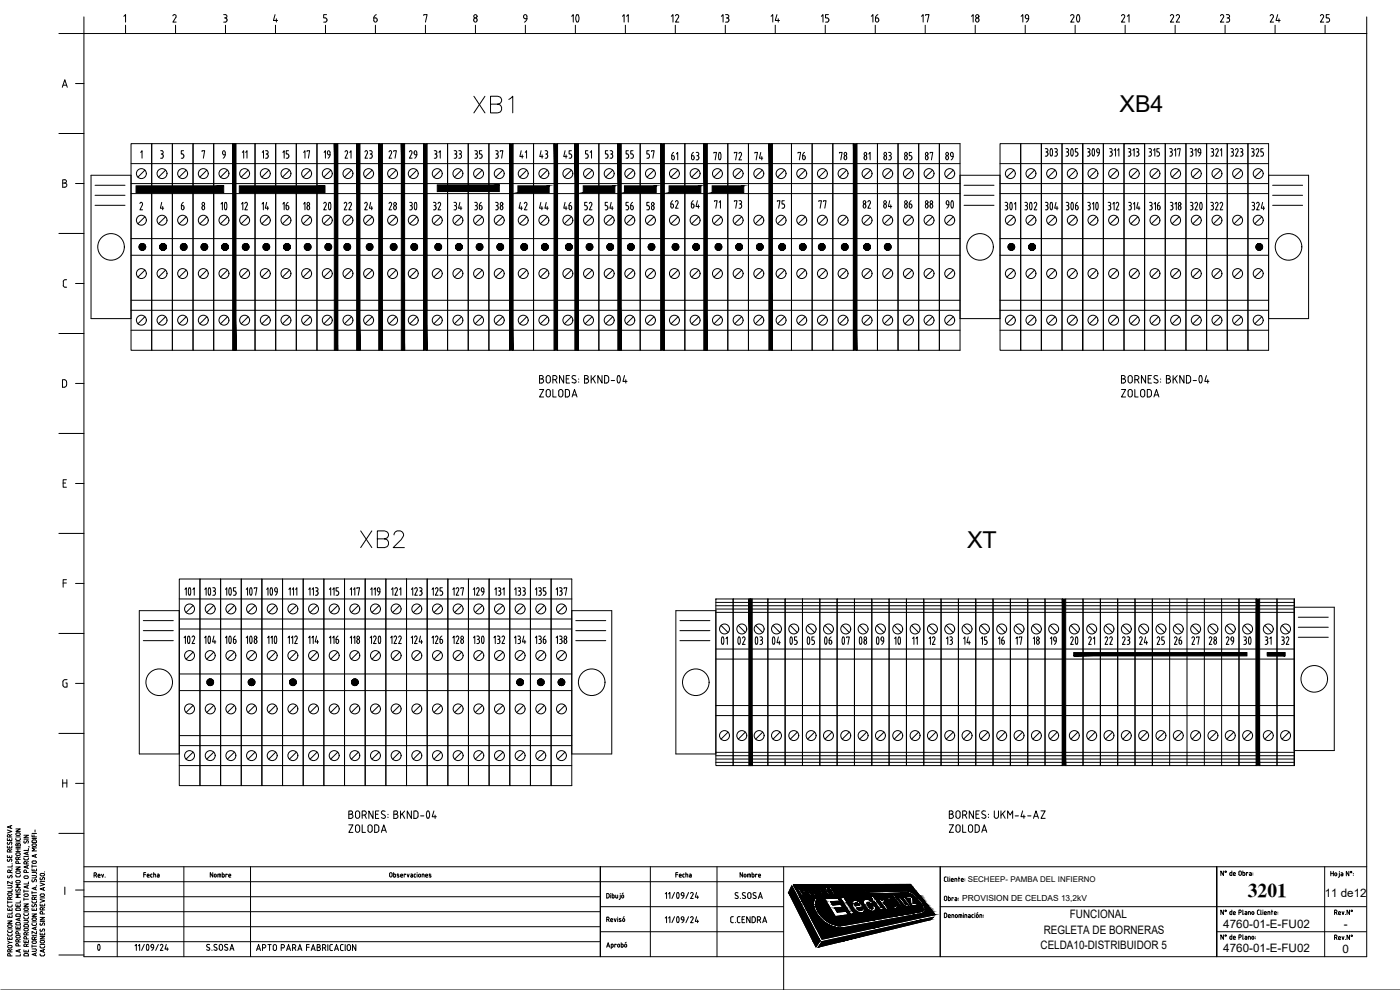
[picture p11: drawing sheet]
<svg xmlns="http://www.w3.org/2000/svg" width="420mm" height="297mm" viewBox="0 0 420 297" stroke-linecap="round" stroke-linejoin="round" font-family="sans-serif">
<defs><g id="words">
<text font-size="9.3" x="141.5" y="35.3">XB1</text>
<text font-size="8.8" x="107.2" y="165.5">XB2</text>
<g font-size="7.9">
<text x="168.6" y="8.8">10</text>
<text x="318.9" y="8.8">20</text>
<text x="212" y="50.1">70</text>
<text x="63.9" y="65.3">10</text>
<text x="95.2" y="65.3">20</text>
<text x="121" y="65.3">30</text>
<text x="281.9" y="64.6">90</text>
<text x="213.1" y="195.4">01</text>
<text x="218" y="195.4">02</text>
<text x="223.3" y="195.4">03</text>
<text x="228.2" y="195.4">04</text>
<text x="233.5" y="195.4">05</text>
<text x="238.8" y="195.4">05</text>
<text x="244.1" y="195.4">06</text>
<text x="249.1" y="195.4">07</text>
<text x="254.4" y="195.4">08</text>
<text x="259.6" y="195.4">09</text>
<text x="266" y="195.4">10</text>
<text x="319.3" y="195.4">20</text>
<text x="371.1" y="195.4">30</text>
</g>
<g font-size="7.5">
<text x="52.9" y="180.6">101</text>
<text x="58.9" y="180.6">103</text>
<text x="65.3" y="180.6">105</text>
<text x="77.6" y="180.6">109</text>
</g>
<text font-size="7.1" x="25.8" y="287.2">0</text>
<g font-size="7">
<text x="336" y="33.7">XB4</text>
<text x="290.2" y="164.3">XT</text>
</g>
<text font-size="5.9" x="374.5" y="269.1">3201</text>
<g font-size="5.7">
<text x="84" y="64.2">16</text>
<text x="141.5" y="64.2">36</text>
<text x="168.3" y="64.2">46</text>
<text x="187" y="64.2">56</text>
<text x="264.2" y="63.9">84</text>
<text x="270.6" y="63.9">86</text>
<text x="344" y="64.2">316</text>
<text x="128.8" y="194.4">126</text>
<text x="159.8" y="194.4">136</text>
<text x="298.8" y="194.7">16</text>
<text x="335.8" y="194.7">23</text>
<text x="341.1" y="194.7">24</text>
<text x="351.4" y="194.7">26</text>
<text x="356.7" y="194.7">27</text>
</g>
<g font-size="5.3">
<text x="111.1" y="7.8">6</text>
<text x="154.9" y="7.8">9</text>
<text x="200.7" y="7.8">12</text>
<text x="215.5" y="7.8">13</text>
<text x="230.4" y="7.8">14</text>
<text x="245.5" y="7.8">15</text>
<text x="260.7" y="7.8">16</text>
<text x="275.5" y="7.8">17</text>
<text x="290.7" y="7.8">18</text>
<text x="305.5" y="7.8">19</text>
<text x="335.5" y="7.8">21</text>
<text x="350.3" y="7.8">22</text>
<text x="365.5" y="7.8">23</text>
<text x="380.3" y="7.8">24</text>
<text x="395.5" y="7.8">25</text>
<text x="108.7" y="48.7">23</text>
<text x="115.7" y="48.7">27</text>
<text x="126.3" y="48.7" transform="rotate(-90 126.3 48.7)">29</text>
<text x="135.5" y="48.7">33</text>
<text x="141.5" y="48.7">35</text>
<text x="147.8" y="48.7">37</text>
<text x="161.2" y="48.7">43</text>
<text x="168.3" y="48.7">45</text>
<text x="185.2" y="48.7" transform="rotate(-90 185.2 48.7)">53</text>
<text x="187" y="48.7">55</text>
<text x="197.6" y="48.7" transform="rotate(-90 197.6 48.7)">57</text>
<text x="206.7" y="49">63</text>
<text x="219.4" y="49">72</text>
<text x="225.8" y="49">74</text>
<text x="238.5" y="49">76</text>
<text x="251.2" y="49">78</text>
<text x="264.2" y="49">83</text>
<text x="270.6" y="49">85</text>
<text x="276.9" y="49">87</text>
<text x="287.2" y="49.4" transform="rotate(-90 287.2 49.4)">89</text>
<text x="77.6" y="64.2">14</text>
<text x="102.3" y="64.2">22</text>
<text x="108.7" y="64.2">24</text>
<text x="115.7" y="64.2">28</text>
<text x="129.1" y="64.2">32</text>
<text x="135.5" y="64.2">34</text>
<text x="147.8" y="64.2">38</text>
<text x="154.9" y="64.2">42</text>
<text x="160.9" y="64.2">44</text>
<text x="174.6" y="64.2">52</text>
<text x="180.6" y="64.2">54</text>
<text x="193.3" y="64.2">58</text>
<text x="204.6" y="63.9" transform="rotate(-90 204.6 63.9)">62</text>
<text x="211" y="63.9" transform="rotate(-90 211 63.9)">64</text>
<text x="223.7" y="63.9" transform="rotate(-90 223.7 63.9)">73</text>
<text x="236.7" y="63.9" transform="rotate(-90 236.7 63.9)">75</text>
<text x="249.1" y="63.9" transform="rotate(-90 249.1 63.9)">77</text>
<text x="262.5" y="63.9" transform="rotate(-90 262.5 63.9)">82</text>
<text x="281.2" y="63.9" transform="rotate(-90 281.2 63.9)">88</text>
<text x="335.8" y="120.3">ZOLODA</text>
<text x="292.5" y="194.7" transform="rotate(-90 292.5 194.7)">14</text>
<text x="313.3" y="194.7" transform="rotate(-90 313.3 194.7)">18</text>
<text x="335.1" y="194.7" transform="rotate(-90 335.1 194.7)">22</text>
<text x="350.7" y="194.7" transform="rotate(-90 350.7 194.7)">25</text>
<text x="366.2" y="194.7" transform="rotate(-90 366.2 194.7)">28</text>
<text x="371.5" y="194.7" transform="rotate(-90 371.5 194.7)">29</text>
<text x="388.1" y="194.7" transform="rotate(-90 388.1 194.7)">32</text>
<text x="284" y="250.8">ZOLODA</text>
</g>
<g font-size="4.9">
<text x="189.8" y="7.8" transform="rotate(-90 189.8 7.8)">11</text>
<text x="81.8" y="48.7" transform="rotate(-90 81.8 48.7)">13</text>
<text x="87.8" y="48.7" transform="rotate(-90 87.8 48.7)">15</text>
<text x="94.2" y="48.7" transform="rotate(-90 94.2 48.7)">17</text>
<text x="100.2" y="48.7" transform="rotate(-90 100.2 48.7)">19</text>
<text x="106.5" y="48.7" transform="rotate(-90 106.5 48.7)">21</text>
<text x="133.4" y="48.7" transform="rotate(-90 133.4 48.7)">31</text>
<text x="159.1" y="48.7" transform="rotate(-90 159.1 48.7)">41</text>
<text x="178.9" y="48.7" transform="rotate(-90 178.9 48.7)">51</text>
<text x="204.6" y="49" transform="rotate(-90 204.6 49)">61</text>
<text x="262.5" y="49" transform="rotate(-90 262.5 49)">81</text>
<text x="75.5" y="64.2" transform="rotate(-90 75.5 64.2)">12</text>
<text x="94.2" y="64.2" transform="rotate(-90 94.2 64.2)">18</text>
<text x="217.3" y="63.9" transform="rotate(-90 217.3 63.9)">71</text>
<text x="281.9" y="194.7" transform="rotate(-90 281.9 194.7)">12</text>
<text x="287.2" y="194.7" transform="rotate(-90 287.2 194.7)">13</text>
<text x="297.4" y="194.7" transform="rotate(-90 297.4 194.7)">15</text>
<text x="308" y="194.7" transform="rotate(-90 308 194.7)">17</text>
<text x="318.2" y="194.7" transform="rotate(-90 318.2 194.7)">19</text>
<text x="329.8" y="194.7" transform="rotate(-90 329.8 194.7)">21</text>
<text x="382.8" y="194.7" transform="rotate(-90 382.8 194.7)">31</text>
</g>
<g font-size="4.4">
<text x="75.5" y="48.7" transform="rotate(-90 75.5 48.7)">11</text>
<text x="276.6" y="194.7" transform="rotate(-90 276.6 194.7)">11</text>
</g>
<g font-size="3.5">
<text x="397.6" y="269.1">11 de12</text>
<text x="321.1" y="275.6">FUNCIONAL</text>
<text x="313.2" y="280.3">REGLETA DE BORNERAS</text>
<text x="367.1" y="278.6">4760-01-E-FU02</text>
<text x="403.3" y="278.6">-</text>
<text x="312.3" y="284.7">CELDA10-DISTRIBUIDOR 5</text>
<text x="367.1" y="285.6">4760-01-E-FU02</text>
<text x="402.9" y="285.9">0</text>
</g>
<text font-size="2.5" x="288.8" y="270.2">PROVISION DE CELDAS 13,2kV</text>
<text font-size="2.4" x="290.4" y="264.7">SECHEEP- PAMBA DEL INFIERNO</text>
</g></defs>
<!-- layer: TEXTO -->
<g fill="none" stroke="#000" stroke-width=".3">
<path d="M313.7 44.6h.4M313.7 46.8h.4M313.9 45.6h.2M314.1 44.6l.4 .5-.4 .5M314.1 45.6l.4 .5M314.5 46.1l-.1 .5-.3 .2M315.3 44.7l.1-.1a1.45 1.45 0 0 1 .3 2.1M315.3 46.7h.4M315.3 44.7l-.2 .8 .2 1.2M316.5 44.6h.4M316.7 45.6l.4 .1 .2 .4M316.9 44.6l.4 .5-.4 .5"/>
<path d="M317.3 46.1l-.2 .7h-.6M319.9 44.6h.4M320.1 45.6l.4 .1 .2 .4M320.3 44.6l.4 .5-.4 .5M320.7 46.3l-.2 .5h-.6M320.7 46.1v.2M321.5 46.7h.4M321.9 44.7l-.1-.1a1.48 1.48 0 0 0-.3 2.1M321.9 44.7l.2 .8-.2 1.2M323.4 44.6h-.7v1l.6 .1 .2 .4M323.5 46.1l-.2 .7h-.6M326.3 44.6h.4"/>
<path d="M326.5 45.6l.4 .1 .2 .4M326.7 44.6l.4 .5-.4 .5M327.1 46.1l-.2 .7h-.6M327.9 46.7h.4M327.9 46.7a1.48 1.48 0 0 1 .3-2.1l.3 .9-.2 1.2M329.9 45.9a.67 .67 0 0 1-.7-.5 .67 .67 0 0 1 .3-.8 1.54 1.54 0 0 1-.2 2.3M333 44.6h.4M333 46.8h.4M333.2 45.6h.2M333.4 44.6l.4 .5-.4 .5M333.4 45.6l.4 .5M333.8 46.1l-.1 .5-.3 .2"/>
<path d="M334.4 45.1l.4-.5v2.2M335.4 45.1l.4-.5v2.2M338.6 44.6h.4M338.8 45.6l.4 .1 .2 .4M339 44.6l.4 .5-.4 .5M339.4 46.1l-.2 .7h-.6M340 45.1l.4-.5v2.2M341 44.6h.4M341.2 45.6l.4 .1 .2 .4M341.4 44.6l.4 .5-.4 .5M341.8 46.3l-.2 .5h-.6M341.8 46.1v.2"/>
<path d="M344.8 44.6h.4M345 45.6l.4 .1 .2 .4M345.2 44.6l.4 .5-.4 .5M345.6 46.1l-.2 .7h-.6M346.2 45.1l.4-.5v2.2M347.9 44.6h-.7v1l.6 .1 .2 .4M348 46.1l-.2 .7h-.6M351 44.6h.4M351.2 45.6l.4 .1 .2 .4M351.4 44.6l.4 .5-.4 .5M351.8 46.1l-.2 .7h-.6M352.4 45.1l.4-.5v2.2"/>
<path d="M353.4 44.9v-.3h.8l-.4 2.2M357.2 44.6h.4M357.4 45.6l.4 .1 .1 .4M357.6 44.6l.3 .5-.3 .5M358 46.1l-.2 .7h-.6M358.6 45.1l.4-.5v2.2M360.4 45.9l-.5-.1a.61 .61 0 0 1-.4-.6 .61 .61 0 0 1 .6-.5l.3 .4-.1 1-.5 .8M363.4 44.6h.4M363.6 45.6l.4 .1 .2 .4M363.8 44.6l.4 .5-.4 .5M364.2 46.3l-.2 .5h-.6M364.2 46.1v.2"/>
<path d="M364.8 45a.43 .43 0 0 1 .7-.3 .43 .43 0 0 1 .1 .6M365.6 45.4l-.8 1.4h.8M366.2 45.1l.4-.5v2.2M369.4 44.6h.4M369.4 46.8h.4M369.6 45.6h.2M369.8 44.6l.4 .5-.4 .5M369.8 45.6l.4 .5M370.2 46.1l-.1 .5-.3 .2M370.8 45a.44 .44 0 0 1 .6-.4 .44 .44 0 0 1 .1 .7M371.5 45.4l-.7 1.4h.8M372.2 44.6h.4"/>
<path d="M372.4 45.6l.4 .1 .2 .4M372.6 44.6l.4 .5-.4 .5M373 46.1l-.2 .7h-.6M375.6 44.6h.4M375.8 45.6l.4 .1 .2 .4M376 44.6l.4 .5-.4 .5M376.4 46.3l-.2 .5h-.6M376.4 46.1v.2M377 45a.44 .44 0 0 1 .6-.4 .44 .44 0 0 1 .1 .7M377.7 45.4l-.7 1.4h.8M379.1 44.6h-.7v1l.6 .1 .2 .4M379.2 46.1l-.2 .7h-.6"/>
<path d="M301.6 60.7h.4M301.6 63h.4M301.8 61.7h.2M302 60.7l.4 .3v.5l-.4 .2 .4 .3v.5M302.4 62.5l-.4 .5M303.2 60.8l.1-.1a1.44 1.44 0 0 1 .2 2.2 1.48 1.48 0 0 1-.3-2.1zM304.4 61.2l.4-.5v2.3M307.6 60.7l.7 .3v.5l-.3 .2M307.8 61.7h.2M308 61.7l.3 .3 .1 .5M308.4 62.5l-.2 .4-.6 .1M309.1 60.8l-.1 .8 .1 1.2"/>
<path d="M309.2 60.8l.1-.1a1.44 1.44 0 0 1 .2 2.2l-.3-.1M310.4 61.1a.43 .43 0 0 1 .6-.3 .43 .43 0 0 1 .1 .7M311.1 61.5l-.7 1.5h.8M313.7 60.7l.8 .3v.5l-.4 .2M313.9 61.7h.2M314.1 61.7l.4 .3v.5M314.5 62.5l-.2 .4-.6 .1M315.3 60.8l.1-.1a1.44 1.44 0 0 1 .2 2.2 1.45 1.45 0 0 1-.3-2.1zM316.9 60.7l-.4 1.8h1M317.2 62v1M320 60.7l.7 .3v.5l-.3 .2M320.2 61.7h.2"/>
<path d="M320.4 61.7l.3 .3 .1 .5M320.8 62.5l-.2 .4-.6 .1M321.6 60.8l.1-.1a1.44 1.44 0 0 1 .2 2.2 1.48 1.48 0 0 1-.3-2.1zM322.8 62.5l.4 .5 .4-.5M323.2 61.7l.3 .1 .1 .4M323.2 61.7h-.4v.8M323.4 60.7l-.5 .4-.1 .6M323.6 62.2v.3M326.4 60.7l.7 .3v.5l-.3 .2M326.6 61.7h.2M326.8 61.7l.3 .3 .1 .5M327.2 62.5l-.2 .4-.6 .1"/>
<path d="M327.8 61.2l.4-.5v2.3M329 60.8l.1-.1a1.44 1.44 0 0 1 .2 2.2 1.48 1.48 0 0 1-.3-2.1zM332.6 60.7l.7 .3v.5l-.3 .2M332.8 61.7h.2M333 61.7l.3 .3 .1 .5M333.4 62.5l-.2 .4-.6 .1M334 61.2l.4-.5v2.3M335 61.1a.43 .43 0 0 1 .6-.3 .43 .43 0 0 1 .1 .7l-.7 1.5h.8M338.7 60.7l.8 .3v.5l-.4 .2M338.9 61.7h.2M339.1 61.7l.4 .3v.5M339.5 62.5l-.2 .4-.6 .1"/>
<path d="M340.1 61.2l.4-.5v2.3M341.5 60.7l-.4 1.8h1M341.8 62v1M352.6 61.2l.4-.5v2.3M353.6 62.5l.1-.5 .3-.3 .4 .3v.5M353.6 62.5l.4 .5 .4-.5M357.2 60.7h.4M357.2 63h.4M357.4 61.7h.2M357.6 60.7l.4 .3v.5l-.4 .2 .4 .3v.5M358 62.5l-.4 .5M358.6 61.1a.43 .43 0 0 1 .7-.3 .43 .43 0 0 1 .1 .7l-.8 1.5h.8"/>
<path d="M360.2 60.8l.1-.1a1.44 1.44 0 0 1 .2 2.2 1.48 1.48 0 0 1-.3-2.1zM363.4 60.7l.7 .3v.5l-.3 .2M363.6 61.7h.2M363.8 61.7l.3 .3 .1 .5M364.2 62.5l-.2 .4-.6 .1M364.8 61.1a.43 .43 0 0 1 .6-.3 .43 .43 0 0 1 .1 .7M365.5 61.5l-.7 1.5h.8M366.2 61.1a.43 .43 0 0 1 .6-.3 .43 .43 0 0 1 .1 .7l-.7 1.5h.8M375.7 60.7l.8 .3v.5l-.4 .2M375.9 61.7h.2M376.1 61.7l.4 .3v.5M376.5 62.5l-.2 .4-.6 .1"/>
<path d="M377.1 61.1a.43 .43 0 0 1 .7-.3 .43 .43 0 0 1 .1 .7l-.8 1.5h.8M378.9 60.7l-.4 1.8h1M379.2 62v1M161.9 112.7h.6a.5 .5 0 0 1 .5 .5 .5 .5 0 0 1-.5 .5 .62 .62 0 0 1 .7 .6 .62 .62 0 0 1-.7 .6h-.6zM161.9 116.9h1.3l-1.3 2.2h1.3M161.9 113.7h.6M163.9 114.3v-1a.62 .62 0 0 1 .6-.6 .62 .62 0 0 1 .7 .6v1M163.9 114.3a.62 .62 0 0 0 .6 .6 .62 .62 0 0 0 .7-.6M164.1 117l.4-.2 .5 .2 .2 1.5a.62 .62 0 0 1-.7 .6 .62 .62 0 0 1-.6-.6zM165.9 113.9h.6a.62 .62 0 0 0 .7-.6 .62 .62 0 0 0-.7-.6h-.6v2.2M165.9 116.9v2.2h1M166.7 113.9l.5 1"/>
<path d="M168.9 117.5a.62 .62 0 0 0-.6-.7 .62 .62 0 0 0-.6 .7v1a.61 .61 0 0 0 .6 .6 .61 .61 0 0 0 .6-.6M168.9 117.5v1M169.2 112.7v2.2l-1.3-2.2v2.2M169.9 113.7h.8M170.2 116.8l.7 .5v1.1M170.2 116.9h-.5v2.2h.8l.4-.7M170.9 112.7h-1v2.2h1M171.7 119.1l.7-2.2 .8 2.2M171.9 118.5h1.1M172.8 112.8a.59 .59 0 0 0-.9 0 .59 .59 0 0 0 0 .8l.8 .4a.56 .56 0 0 1 0 .8 .56 .56 0 0 1-.8 0l-.2-.1M173.7 113.7v.1M173.7 114.6v.1"/>
<path d="M175.4 112.7h.6a.5 .5 0 0 1 .5 .5 .5 .5 0 0 1-.5 .5 .62 .62 0 0 1 .7 .6 .62 .62 0 0 1-.7 .6h-.6zM175.4 113.7h.6M177.4 112.7v2.2M177.9 113.5l.8 1.4M178.7 112.7l-1.3 1.4M180.7 112.7v2.2l-1.3-2.2v2.2M182 112.7l.5 .2 .2 .5-.1 1.1-.6 .4M182 112.7h-.6v2.2h.6M183.4 114.2h1M185.4 112.8l.1-.1a1.29 1.29 0 0 1 .3 2.2 1.32 1.32 0 0 1-.4-2.1zM187.4 112.7l-.5 1.7h1.3M187.8 113.9v1"/>
<path d="M336.6 113.7h.6M337.2 113.7a.62 .62 0 0 1 .6 .6 .62 .62 0 0 1-.6 .6M337.2 113.7a.5 .5 0 0 0 .5-.5 .5 .5 0 0 0-.5-.5h-.6v2.2M338.6 114.3v-1a.62 .62 0 0 1 .6-.6 .62 .62 0 0 1 .6 .6v1M340.6 113.9h.6a.62 .62 0 0 0 .6-.6 .62 .62 0 0 0-.6-.6h-.6v2.2M341.3 113.9l.5 1M343.8 112.7v2.2l-1.2-2.2v2.2M344.6 113.7h.7M345.6 112.7h-1v2.2h1M347.4 112.8a.59 .59 0 0 0-.8 0 .59 .59 0 0 0 0 .8l.9 .7-.1 .4-.3 .2M348.3 113.7v.1M350.1 113.7h.6"/>
<path d="M350.7 113.7a.62 .62 0 0 1 .6 .6 .62 .62 0 0 1-.6 .6M350.7 113.7a.5 .5 0 0 0 .5-.5 .5 .5 0 0 0-.5-.5h-.6v2.2M352.1 112.7v2.2M352.6 113.5l.7 1.4M353.3 112.7l-1.2 1.4M355.3 112.7v2.2l-1.2-2.2v2.2M357.3 113.4l-.4-.7h-.8v2.2a.99 .99 0 0 0 1.2-.4v-.3M357.3 113.4v.8M358.1 114.2h1M360.1 112.8l.1-.1a1.29 1.29 0 0 1 .2 2.2 1.32 1.32 0 0 1-.3-2.1zM362.1 112.7l-.5 1.7h1.2M362.5 113.9v1"/>
<path d="M88.7 176.9l.4-.6v2.3M92.7 176.9l.3-.6v2.3M93.7 176.9l.4-.6v2.3M94.7 176.3l.7 .3v.5l-.4 .2M94.9 177.3h.2M95 177.3a.66 .66 0 0 1 .4 .9 .66 .66 0 0 1-.7 .4M98.8 176.9l.5-.6v2.3M99.9 176.9l.4-.6v2.3M101.6 176.3h-.7v1a.66 .66 0 0 1 .7 .5 .66 .66 0 0 1-.3 .8h-.4M105.1 176.9l.4-.6v2.3M106.1 176.9l.4-.6v2.3M107.1 176.6v-.3h.8l-.4 2.3"/>
<path d="M111.2 176.9l.4-.6v2.3M112.2 176.9l.4-.6v2.3M114 177.6a.67 .67 0 0 1-.7-.5 .67 .67 0 0 1 .3-.8 1.54 1.54 0 0 1-.2 2.3M117.5 176.9l.4-.6v2.3M118.9 176.3l.3 .3v.5M118.9 176.3l-.4 .4M119.2 177.1l-.7 1.5h.8M119.9 176.9l.4-.6v2.3M123.5 176.9l.4-.6v2.3M124.5 176.7a.43 .43 0 0 1 .6-.3 .43 .43 0 0 1 .1 .7M125.2 177.1l-.7 1.5h.8M125.9 176.3l.7 .3v.5l-.4 .2"/>
<path d="M126 177.3h.3M126.2 177.3a.66 .66 0 0 1 .4 .9 .66 .66 0 0 1-.7 .4M129.7 176.9l.3-.6v2.3M130.7 176.7a.43 .43 0 0 1 .6-.3 .43 .43 0 0 1 .1 .7M131.4 177.1l-.7 1.5h.8M132.8 176.3h-.7v1a.66 .66 0 0 1 .7 .5 .66 .66 0 0 1-.3 .8h-.4M135.9 176.9l.4-.6v2.3M136.9 176.7a.44 .44 0 0 1 .6-.3 .44 .44 0 0 1 .1 .7M137.6 177.1l-.7 1.5h.8M138.3 176.6v-.3h.8l-.4 2.3M142 176.9l.4-.6v2.3M143.4 176.3l.4 .3-.1 .5"/>
<path d="M143.4 176.3l-.4 .4M143.8 177.1l-.8 1.5h.8M144.8 177.6a.61 .61 0 0 1-.4-.7 .61 .61 0 0 1 .6-.5l.2 1.5-.6 .7M144.8 177.6h.4M148.5 176.9l.4-.6v2.3M149.5 176.3l.7 .3v.5l-.3 .2M149.7 177.3h.2M149.9 177.3a.66 .66 0 0 1 .4 .9 .66 .66 0 0 1-.8 .4M150.9 176.9l.4-.6v2.3M154.5 176.9l.4-.6v2.3M155.4 176.3l.8 .3v.5l-.4 .2M155.7 177.3h.2"/>
<path d="M155.8 177.3l.4 .5M156.2 178.1l-.2 .4-.6 .1M156.3 177.8v.3M156.9 176.3l.7 .3v.5l-.4 .2M157.1 177.3h.1M157.2 177.3a.65 .65 0 0 1 .4 .8 .65 .65 0 0 1-.7 .5M160.7 176.9l.4-.6v2.3M161.6 176.3l.8 .3v.5l-.4 .2M161.9 177.3h.2M162 177.3a.66 .66 0 0 1 .4 .9 .66 .66 0 0 1-.8 .4M163.8 176.3h-.8v1a.66 .66 0 0 1 .8 .5 .66 .66 0 0 1-.4 .8h-.4M166.9 176.9l.4-.6v2.3"/>
<path d="M167.9 176.3l.7 .3v.5l-.3 .2M168.1 177.3h.2M168.3 177.3a.66 .66 0 0 1 .4 .9 .66 .66 0 0 1-.8 .4M169.3 176.6v-.3h.8l-.4 2.3M55.2 191.4l.4-.6v2.3M56.4 191l.1-.1a1.44 1.44 0 0 1 .2 2.2 1.48 1.48 0 0 1-.3-2.1zM57.6 191.2a.43 .43 0 0 1 .7-.3 .43 .43 0 0 1 .1 .7l-.8 1.5h.8M61.4 191.4l.4-.6v2.3M63 191l.2 .8-.2 1.2M63 191l-.1-.1a1.44 1.44 0 0 0-.2 2.2l.3-.1M64.2 190.8l-.4 1.8h1M64.5 192.1v1"/>
<path d="M67.6 191.4l.5-.6v2.3M68.8 191l.1-.1a1.44 1.44 0 0 1 .2 2.2 1.48 1.48 0 0 1-.3-2.1zM70.6 190.8l-.4 .4-.2 .6M70.8 192.3l-.2-.4-.5-.1 .1 1.2h.4l.2-.7M73.9 191.4l.4-.6v2.3M75.1 191l.1-.1a1.44 1.44 0 0 1 .2 2.2 1.45 1.45 0 0 1-.3-2.1zM77.1 192.3l-.2-.4a.56 .56 0 0 0-.6 .6 .56 .56 0 0 0 .6 .5l.2-.4M77.1 192.3v.3M80.3 191.4l.4-.6v2.3M81.3 191.4l.4-.6v2.3M82.5 191l.1-.1a1.44 1.44 0 0 1 .2 2.2l-.3-.1M82.5 191l-.2 .8 .2 1.2"/>
<path d="M86.4 191.4l.4-.6v2.3M87.4 191.4l.4-.6v2.3M88.4 191.2a.43 .43 0 0 1 .7-.3 .43 .43 0 0 1 .1 .7M89.2 191.6l-.8 1.5h.8M92.6 191.4l.4-.6v2.3M93.6 191.4l.4-.6v2.3M95 190.8l-.4 1.8h1M95.3 192.1v1M98.8 191.4l.5-.6v2.3M99.8 191.4l.4-.6v2.3M100.9 191.8l.1 1.2h.4l.2-.4M100.9 191.8l.5 .1 .2 .4"/>
<path d="M101.4 190.8l-.4 .4-.2 .6M101.6 192.3v.3M105.1 191.4l.4-.6v2.3M106.1 191.4l.4-.6v2.3M107.3 191.9a.56 .56 0 0 1 .6 .6 .56 .56 0 0 1-.6 .5l-.2-.7zM111.1 191.4l.4-.6v2.3M112.1 191.2a.43 .43 0 0 1 .6-.3 .43 .43 0 0 1 .1 .7l-.7 1.5h.8M114.1 191l.2 .8-.2 1.2M114.1 191l-.1-.1a1.44 1.44 0 0 0-.2 2.2l.3-.1M117.2 191.4l.4-.6v2.3M118.2 191.2a.43 .43 0 0 1 .7-.3 .43 .43 0 0 1 .1 .7l-.8 1.5h.8M119.6 191.2a.43 .43 0 0 1 .7-.3 .43 .43 0 0 1 .1 .7l-.8 1.5h.8"/>
<path d="M123.4 191.4l.4-.6v2.3M124.4 191.2a.43 .43 0 0 1 .6-.3 .43 .43 0 0 1 .1 .7l-.7 1.5h.8M126.2 190.8l-.4 1.8h1M126.5 192.1v1M136.9 191.2a.44 .44 0 0 1 .6-.3 .44 .44 0 0 1 .1 .7M137.6 191.6l-.7 1.5h.8M138.5 191.9a.56 .56 0 0 1 .6 .6 .56 .56 0 0 1-.6 .5l-.2-.7zM142.1 191.4l.4-.6v2.3M143.1 190.8l.7 .3v.5l-.3 .2M143.3 191.8h.2M143.5 191.8a.65 .65 0 0 1 .4 .8 .65 .65 0 0 1-.8 .5M144.7 191l-.2 .8 .2 1.2"/>
<path d="M144.7 191l.1-.1a1.44 1.44 0 0 1 .2 2.2l-.3-.1M148.2 191.4l.4-.6v2.3M149.2 190.8h.4M149.2 193.1h.4M149.4 191.8h.2M149.6 190.8l.4 .5-.4 .5 .4 .3v.7l-.4 .3M150.6 191.2a.43 .43 0 0 1 .7-.3 .43 .43 0 0 1 .1 .7M151.4 191.6l-.8 1.5h.8M154.4 191.4l.4-.6v2.3M155.4 190.8l.7 .3v.5l-.3 .2M155.6 191.8h.2M155.8 191.8a.66 .66 0 0 1 .4 .8 .66 .66 0 0 1-.8 .5"/>
<path d="M157.2 190.8l-.4 1.8h1M157.5 192.1v1M167.9 190.8l.7 .3v.5l-.3 .2M168.1 191.8h.2M168.3 191.8a.66 .66 0 0 1 .4 .9 .66 .66 0 0 1-.8 .4M169.5 191.9a.56 .56 0 0 1 .6 .6 .56 .56 0 0 1-.6 .5l-.2-.4zM104.7 243.3h.6a.49 .49 0 0 1 .5 .5 .49 .49 0 0 1-.5 .5 .62 .62 0 0 1 .6 .6 .62 .62 0 0 1-.6 .6l-.6 .1zM104.7 247.5h1.2l-1.2 2.3h1.2M104.7 244.3h.6M106.9 243.5l.4-.2 .4 .2 .2 1.4a.61 .61 0 0 1-.6 .6 .61 .61 0 0 1-.6-.6zM106.9 247.7l.4-.2 .4 .2 .2 1.4a.61 .61 0 0 1-.6 .6 .61 .61 0 0 1-.6-.6zM108.7 247.5v2.3h1"/>
<path d="M108.7 244.6h.6M109.3 244.5a.61 .61 0 0 0 .6-.6 .61 .61 0 0 0-.6-.6h-.6v2.3M109.5 244.6l.4 1M111.7 248.1a.62 .62 0 0 0-.6-.6 .62 .62 0 0 0-.7 .6v1a.61 .61 0 0 0 .7 .6 .61 .61 0 0 0 .6-.6M111.7 248.1v1M112 243.3v2.3l-1.3-2.3v2.3M112.7 244.3h.8M113 249.7l.6-.4v-1.4l-.3-.4h-.9v2.3h.6M113.7 243.3h-1v2.3h1M114.4 249.8l.8-2.3 .8 2.3M114.7 249.1h1M115.6 243.4a.59 .59 0 0 0-.9 0 .59 .59 0 0 0 0 .8l.7 .4a.56 .56 0 0 1 .1 .8 .56 .56 0 0 1-.8 0l-.3-.1"/>
<path d="M116.4 244.3v.1M116.4 245.2v.1M118.2 243.3h.6a.49 .49 0 0 1 .5 .5 .49 .49 0 0 1-.5 .5 .62 .62 0 0 1 .6 .6 .62 .62 0 0 1-.6 .6l-.6 .1zM118.2 244.3h.6M120.2 243.3v2.3M120.7 244.1l.8 1.5M121.5 243.3l-1.3 1.4M123.5 243.3v2.3l-1.3-2.3v2.3M125.5 244.9l-.1 .2a.99 .99 0 0 1-1.2 .5v-2.3l1.1 .2 .2 1.4M126.2 244.8h1M128.2 243.4h.5M128.2 243.4a1.29 1.29 0 0 0 .4 2.1l.3-.9-.2-1.2"/>
<path d="M130.2 243.3l-.5 1.8h1.3M130.6 244.6v1M284.9 244.3h.6M285.5 244.3a.62 .62 0 0 1 .6 .6 .62 .62 0 0 1-.6 .6M285.5 243.3a.5 .5 0 0 1 .5 .5 .5 .5 0 0 1-.5 .5M285.5 243.3h-.6v2.2M286.9 244.9v-1a.62 .62 0 0 1 .6-.6 .62 .62 0 0 1 .6 .6v1M289.5 243.3a.62 .62 0 0 1 .6 .6 .62 .62 0 0 1-.6 .6h-.6M289.5 243.3h-.6v2.2M289.6 244.5l.6 1M292.1 243.3v2.2l-1.2-2.2v2.2M292.9 244.3h.7"/>
<path d="M293.9 243.3h-1v2.2h1M295.1 243.3l.7 .1M295.1 243.3l-.3 .2-.1 .4 1.2 1-.1 .4-.4 .2M296.7 244.3v.1M298.4 243.3v1.6a.62 .62 0 0 0 .6 .6 .62 .62 0 0 0 .6-.6l.1-1.6M300.4 243.3v2.2M300.9 244.1l.8 1.4M301.6 243.3l-1.2 1.4M302.4 245.5v-2.2l.8 1.2 .7-1.2v2.2M304.7 244.8h1M306.9 243.3l-.5 1.7h1.3M307.3 244.5v1"/>
<path d="M308.4 244.8h1M310.2 245.5l.7-2.2 .8 2.2M310.4 244.9h1M312.4 243.3h1.3l-1.3 2.2h1.3"/>
<circle cx="354" cy="61.2" r=".45"/>
<circle cx="76.6" cy="191.3" r=".45"/>
<circle cx="107.4" cy="191.3" r=".45"/>
<circle cx="138.6" cy="191.3" r=".45"/>
<circle cx="169.6" cy="191.3" r=".45"/>
</g>
<!-- layer: 0 -->
<g fill="none" stroke="#000" stroke-width=".3">
<path d="M25.2 10.1h385v276.9h-385zM27.3 52.6h12v43h-12zM28.5 58.6h9M28.5 55.6h9M288.1 52.6h12v43h-12zM289.3 58.6h9M289.3 55.6h9M380.7 52.6h12v43h-12zM381.9 58.6h9M381.9 55.6h9M28.5 61.6h9M289.3 61.6h9"/>
<path d="M381.9 61.6h9M41.8 183.2h12v43h-12zM43 189.2h9M43 186.2h9M43 192.2h9M171.6 183.2h12v43h-12zM172.8 189.2h9M172.8 186.2h9M172.8 192.2h9M202.8 183.2h12v43h-12zM204 189.2h9M204 186.2h9"/>
<path d="M204 192.2h9M377 182.2v43M388.4 182.2h12v43h-12zM389.6 188.2h9M389.6 185.2h9M389.6 191.2h9M25.2 260.1h385M25.2 264.5h210M25.2 278.1h155M25.2 273.5h155M25.2 269.1h155M35.2 260.1v26.9"/>
<path d="M55.2 260.1v26.9M75.2 260.1v26.9M180.2 272h55M180.2 279.6h55M195.2 260.1v26.9M215.2 260.1v26.9M235.2 260.1v36.9M237.6 265.8l8.5 16.4-1.2 1.9-8.2-16.3zM238.1 265.5l35.2-.1 7.3 9-33.9 7.4zM239.3 266.4h1.4a.86 .86 0 0 1 .8 .5 .86 .86 0 0 1-.2 .9h-.7l.6 1.1h-.6zM240.1 266.7l.6 .1 .2 .6-.4 .1zM241.7 266.4l1.8 .1 .4 .4v.7l1.1 1.2h-.6l-.7-1h-.6l.6 1-.5 .1z"/>
<path d="M243.4 267.1l-.2 .3M243.4 267.1l-.3-.4h-.7l.5 .7h.3M244.7 266.2a1.97 1.97 0 0 1 2 2.4 1.9 1.9 0 0 1-2.1-2.1zM245.1 266.7a1.5 1.5 0 0 1 1.1 1.7l-.9-.9zM246.4 266.3l.6-.1 .9 .8-.1-.8h.5l.1 1.3 .7 1.1h-.6l-.5-.9zM247.5 269.6l3.9-.2 .7 1-2.8 .1 .6 1 2.4-.1 .6 .9-2.4 .2 .8 1.2 2.6-.3 .7 1.1-3.9 .5zM248.7 266.2l1.4-.1 .3 .5h-.8l.3 .5h.7l.3 .4h-.7l.4 .6h.8l.2 .4h-1.3zM251.9 277.8h.1M252.2 269.4l1.1-.1 3.2 4.9-1.2 .2zM252.5 266.6l.1 .2-.4 .1-.4-.4a1.55 1.55 0 0 0 1 1.5l-.1-.4a.47 .47 0 0 1 .6 .3 .47 .47 0 0 1-.3 .6l-.5-.1-.8-.7a1.17 1.17 0 0 1-.3-1.6l1.1 .5M254.5 266.8v-.1a.81 .81 0 0 0-.6-.6 .81 .81 0 0 0-.8 .2l.5 1.3a1.19 1.19 0 0 0 1.5 .7v-.7M254.5 266.8h-.3l-.5-.3a1.55 1.55 0 0 0 1.1 1.5l-.1-.4 .3-.1"/>
<path d="M254.6 266.1h.5l1.4 2.1h-.5zM255 267.5l.1 .1M256 270.3a2.66 2.66 0 0 1 3.2 1.8l-2 .3 .1 .2a.9 .9 0 0 0 1.3 .4v-.3l.8-.1a1.21 1.21 0 0 1-.6 1.4 1.21 1.21 0 0 1-1.5-.4 2.4 2.4 0 0 1-1.3-3.3zM256.2 266.1a1.65 1.65 0 0 1 1.7 2.2 1.79 1.79 0 0 1-1.7-2.2zM256.5 266.4a1.39 1.39 0 0 1 1 1.5l-.7-.6zM256.7 271h.7l.5 .6-1.2 .2zM257.7 266.1h.4l1.2 1.1-.7-1.1h.4l1.3 1.9-.3 .1-1.3-1.1 .8 1.1-.4 .1zM259.4 269.9a2.29 2.29 0 0 1 2.8 1.1l-1 .2a.48 .48 0 0 0-.5-.4 .48 .48 0 0 0-.5 .2l.7 1.2a.55 .55 0 0 0 .4 .4 .55 .55 0 0 0 .6-.2l-.2-.6 .9-.1a1.11 1.11 0 0 1-.1 1.6 1.11 1.11 0 0 1-1.6-.2 2.79 2.79 0 0 1-1.7-3zM263.7 272.5l.6 .5h.7M263.8 272.6l-1.5-2.1h-.4l-.4-.6h.4l-.7-.9 .9-.1 .6 .9h.5l.4 .6h-.4l1.2 1.7 .6 .2 .5 .7-.6 .1M265.8 270.5l-.4 .1-.1 .4 1.3 1.8-.8 .1-2.2-3.2h.8l.3 .3 .4-.5 .7 1M266.4 269.5a2.61 2.61 0 0 1 3 2.1 .84 .84 0 0 1-.5 1 .84 .84 0 0 1-1-.3 2.48 2.48 0 0 1-1.5-2.8z"/>
<path d="M267.6 268.4l.7-.1 2.8 3.9-.6 .1zM267.7 271.5l.3 .3a.48 .48 0 0 0 .7 0 .48 .48 0 0 0-.1-.8l-.2-.4-.6-.4a.55 .55 0 0 0-.8-.2 .55 .55 0 0 0-.2 .8l.9 .7M269 272.7l.8-.1 .3 .4h-.7l1.1 .4 .5 .6-.2 .4-.7-.1-.4-.5 .3-.1 .3 .3 .1-.1-.9-.4-.5-.6zM269.5 269.2h.7l1.4 1.9 .6 .3 .1-.3-1.5-1.9 .7-.1 2 2.8-.6 .1-.3-.4v.3a.91 .91 0 0 1-1.4-.4zM269.5 272.5h.1M271 274.1l.5 .2h-.2zM271.7 272.5l.4 .3-.1 .3h-.3l-.4-.6h.4M271.8 269.1l1.7-.1 .5 .5 .1 1.6 .9-.1 .5 .6-1.6 .3-.6-.8-.1-1.5-.9 .1zM272.2 273.4h.2M272.5 273.1l.8 .9-.4 .1-.5-.6M272.6 273.2l-.2-.1v-.3a.92 .92 0 0 0-1.4-.4l1.2 1.8 .4-.1-.5-.7h.1M272.7 272.1h.4l1.1 1.4 .5-.1 .2 .3-.8 .1z"/>
<path d="M273.1 273.7l.5 .2-.2 .1zM274.8 273.4l.5 .2zM276.7 274.1a1.38 1.38 0 0 0 .6-2.4 8.3 8.3 0 0 0-5.1-4.4l-11.7 .4 .3 .6 11.4-.5a7.2 7.2 0 0 1 4.8 5.3l-.6 .4-24.5 4.3M276.7 274.1l-23.2 4.2a8.6 8.6 0 0 1-9.4-7l.1-.7 .6-1.3 .5 .2a4.5 4.5 0 0 0 1.5 5.7 8 8 0 0 0 5.1 2.6M282.2 272h127.9M282.2 260.1v26.9M365.1 279.6h45M397.6 260.1v26.9M.2 297h419.9M25.2 282.5h155M180.2 287v-26.9v26.9M246.7 282.5l33.4-7.3-.8 .7-33.7 8.3z"/>
<path d="M365.2 287v-26.9v26.9"/>
<circle cx="33.3" cy="74.1" r="4"/>
<circle cx="294.1" cy="74.1" r="4"/>
<circle cx="386.7" cy="74.1" r="4"/>
<circle cx="47.8" cy="204.7" r="4"/>
<circle cx="177.6" cy="204.7" r="4"/>
<circle cx="208.8" cy="204.7" r="4"/>
<circle cx="394.4" cy="203.7" r="4"/>
</g>
<!-- layer: BORNES XT -->
<g fill="none" stroke="#000" stroke-width=".3">
<path d="M214.8 179.7h5.2v50h-5.2zM220 179.7h5.2v50h-5.2zM225.2 179.7h5.2v50h-5.2zM230.4 179.7h5.2v50h-5.2zM235.6 179.7h5.2v50h-5.2zM240.8 179.7h5.2v50h-5.2zM246 179.7h5.2v50h-5.2zM251.2 179.7h5.2v50h-5.2zM256.4 179.7h5.2v50h-5.2zM261.6 179.7h5.2v50h-5.2zM266.8 179.7h5.2v50h-5.2zM272 179.7h5.2v50h-5.2z"/>
<path d="M277.2 179.7h5.2v50h-5.2zM282.4 179.7h5.2v50h-5.2zM287.6 179.7h5.2v50h-5.2zM292.8 179.7h5.2v50h-5.2zM298 179.7h5.2v50h-5.2zM303.2 179.7h5.2v50h-5.2zM308.4 179.7h5.2v50h-5.2zM313.6 179.7h5.2v50h-5.2zM318.8 179.7v50M319.8 179.7h5.2v50h-5.2M325 179.7h5.2v50h-5.2zM330.2 179.7h5.2v50h-5.2z"/>
<path d="M335.4 179.7h5.2v50h-5.2zM340.6 179.7h5.2v50h-5.2zM351 179.7v50M356.2 179.7v50M361.4 179.7v50M366.6 179.7h5.2v50M366.6 179.7h-20.8v50h26M366.6 179.7v50M377 179.7v50h-5.2M378 179.7h5.2v50v-50h5.2M388.4 179.7v50v-50M214.8 183.7h104"/>
<path d="M214.8 182.7h104M214.8 181.7h104M214.8 180.7h104M272 197.7h46.8M278.8 187.6l2.1 2.2M284 187.6l2.1 2.2M289.2 187.6l2.1 2.2M294.4 187.6l2.1 2.2M299.6 187.6l2.1 2.2M304.8 187.6l2.1 2.2M310 187.6l2.1 2.2M315.2 187.6l2.1 2.2"/>
<path d="M319.8 183.7h57.2M319.8 182.7h57.2M319.8 181.7h57.2M319.8 180.7h57.2M325 197.7h46.8M331.8 187.6l2.1 2.2M337 187.6l2.1 2.2M342.2 187.6l2.1 2.2M347.4 187.6l2.1 2.2M352.6 187.6l2.1 2.2M357.8 187.6l2.1 2.2M363 187.6l2.1 2.2"/>
<path d="M368.2 187.6l2.1 2.2M378 183.7h10.4M378 182.7h10.4M378 181.7h10.4M378 180.7h10.4M378 197.7h10.4M384.8 187.6l2.1 2.2M214.8 214.7h104M214.8 211.7h104M218.5 219.7l-2.1 2.1M223.7 219.7l-2.1 2.1M228.9 219.7l-2.1 2.1"/>
<path d="M234.1 219.7l-2.1 2.1M239.3 219.7l-2.1 2.1M244.5 219.7l-2.1 2.1M249.7 219.7l-2.1 2.1M254.9 219.7l-2.1 2.1M260.1 219.7l-2.1 2.1M265.3 219.7l-2.1 2.1M270.5 219.7l-2.1 2.1M275.7 219.7l-2.1 2.1M280.9 219.7l-2.1 2.1M286.1 219.7l-2.1 2.1M291.3 219.7l-2.1 2.1"/>
<path d="M296.5 219.7l-2.1 2.1M301.7 219.7l-2.1 2.1M306.9 219.7l-2.1 2.1M312.1 219.7l-2.1 2.1M317.3 219.7l-2.1 2.1M319.8 214.7h57.2M319.8 211.7h57.2M323.5 219.7l-2.1 2.1M328.7 219.7l-2.1 2.1M333.9 219.7l-2.1 2.1M339.1 219.7l-2.1 2.1M344.3 219.7l-2.1 2.1"/>
<path d="M349.5 219.7l-2.1 2.1M354.7 219.7l-2.1 2.1M359.9 219.7l-2.1 2.1M365.1 219.7l-2.1 2.1M370.3 219.7l-2.1 2.1M375.5 219.7l-2.1 2.1M378 214.7h10.4M378 211.7h10.4M381.7 219.7l-2.1 2.1M386.9 219.7l-2.1 2.1M214.8 225.7h104M214.8 226.7h104"/>
<path d="M214.8 227.7h104M214.8 228.7h104M319.8 225.7h57.2M319.8 226.7h57.2M319.8 227.7h57.2M319.8 228.7h57.2M371.8 229.7v-50h5.2v50M378 225.7h10.4M378 226.7h10.4M378 227.7h10.4M378 228.7h10.4M378 229.7h10.4"/>
<circle cx="279.8" cy="188.7" r="1.49"/>
<circle cx="285" cy="188.7" r="1.49"/>
<circle cx="290.2" cy="188.7" r="1.49"/>
<circle cx="295.4" cy="188.7" r="1.49"/>
<circle cx="300.6" cy="188.7" r="1.49"/>
<circle cx="305.8" cy="188.7" r="1.49"/>
<circle cx="311" cy="188.7" r="1.49"/>
<circle cx="316.2" cy="188.7" r="1.49"/>
<circle cx="332.8" cy="188.7" r="1.49"/>
<circle cx="338" cy="188.7" r="1.49"/>
<circle cx="343.2" cy="188.7" r="1.49"/>
<circle cx="348.4" cy="188.7" r="1.49"/>
<circle cx="353.6" cy="188.7" r="1.49"/>
<circle cx="358.8" cy="188.7" r="1.49"/>
<circle cx="364" cy="188.7" r="1.49"/>
<circle cx="369.2" cy="188.7" r="1.49"/>
<circle cx="380.6" cy="188.7" r="1.49"/>
<circle cx="385.8" cy="188.7" r="1.49"/>
<circle cx="217.4" cy="220.7" r="1.49"/>
<circle cx="222.6" cy="220.7" r="1.49"/>
<circle cx="227.8" cy="220.7" r="1.49"/>
<circle cx="233" cy="220.7" r="1.49"/>
<circle cx="238.2" cy="220.7" r="1.49"/>
<circle cx="243.4" cy="220.7" r="1.49"/>
<circle cx="248.6" cy="220.7" r="1.49"/>
<circle cx="253.8" cy="220.7" r="1.49"/>
<circle cx="259" cy="220.7" r="1.49"/>
<circle cx="264.2" cy="220.7" r="1.49"/>
<circle cx="269.4" cy="220.7" r="1.49"/>
<circle cx="274.6" cy="220.7" r="1.49"/>
<circle cx="279.8" cy="220.7" r="1.49"/>
<circle cx="285" cy="220.7" r="1.49"/>
<circle cx="290.2" cy="220.7" r="1.49"/>
<circle cx="295.4" cy="220.7" r="1.49"/>
<circle cx="300.6" cy="220.7" r="1.49"/>
<circle cx="305.8" cy="220.7" r="1.49"/>
<circle cx="311" cy="220.7" r="1.49"/>
<circle cx="316.2" cy="220.7" r="1.49"/>
<circle cx="322.4" cy="220.7" r="1.49"/>
<circle cx="327.6" cy="220.7" r="1.49"/>
<circle cx="332.8" cy="220.7" r="1.49"/>
<circle cx="338" cy="220.7" r="1.49"/>
<circle cx="343.2" cy="220.7" r="1.49"/>
<circle cx="348.4" cy="220.7" r="1.49"/>
<circle cx="353.6" cy="220.7" r="1.49"/>
<circle cx="358.8" cy="220.7" r="1.49"/>
<circle cx="364" cy="220.7" r="1.49"/>
<circle cx="369.2" cy="220.7" r="1.49"/>
<circle cx="374.4" cy="220.7" r="1.49"/>
<circle cx="380.6" cy="220.7" r="1.49"/>
<circle cx="385.8" cy="220.7" r="1.49"/>
</g>
<!-- layer: AUXILIAR -->
<g fill="none" stroke="#000" stroke-width=".3">
<path d="M39.3 43.1h6.2v62h-6.2zM39.3 49.1h37.2M39.3 55.1h74.4M39.3 58.1h24.8M43.5 51l-2.1 2.2M45.5 43.1h6.2v62h-6.2zM49.7 51l-2.1 2.2M51.7 43.1h6.2v62h-6.2zM55.9 51l-2.1 2.2M57.9 43.1h6.2v62h-6.2zM62.1 51l-2.1 2.2M64.1 43.1h6.2v62h-6.2z"/>
<path d="M68.3 51l-2.1 2.2M70.3 43.1h6.2v62h-6.2zM70.3 58.1h12.4M74.5 51l-2.1 2.2M76.5 43.1h6.2v62h-6.2zM80.7 51l-2.1 2.2M82.7 43.1h6.2v62h-6.2zM86.9 51l-2.1 2.2M88.9 43.1h6.2v62h-6.2zM88.9 58.1h6.2M93.1 51l-2.1 2.2M95.1 43.1h6.2v62h-6.2z"/>
<path d="M99.3 51l-2.1 2.2M101.3 43.1h6.2v62h-6.2zM101.3 58.1h12.4M105.5 51l-2.1 2.2M107.5 43.1h6.2v62h-6.2zM111.7 51l-2.1 2.2M114.7 43.1h6.2v62h-6.2zM114.7 55.1h12.4M114.7 58.1h6.2M118.9 51l-2.1 2.2M120.9 43.1h6.2v62h-6.2zM125.1 51l-2.1 2.2"/>
<path d="M128.1 43.1h6.2v62h-6.2zM128.1 55.1h24.8M128.1 58.1h12.4M132.3 51l-2.1 2.2M134.3 43.1h6.2v62h-6.2zM138.5 51l-2.1 2.2M140.5 43.1h6.2v62h-6.2zM144.7 51l-2.1 2.2M146.7 43.1h6.2v62h-6.2zM146.7 58.1h6.2M150.9 51l-2.1 2.2M153.9 43.1h6.2v62h-6.2z"/>
<path d="M153.9 55.1h12.4M153.9 58.1h12.4M158.1 51l-2.1 2.2M160.1 43.1h6.2v62h-6.2zM164.3 51l-2.1 2.2M167.3 43.1h6.2v62h-6.2zM167.3 55.1h31M171.5 51l-2.1 2.2M173.5 43.1h6.2v62h-6.2zM173.5 58.1h12.4M177.7 51l-2.1 2.2M179.7 43.1h6.2v62h-6.2z"/>
<path d="M183.9 51l-2.1 2.2M185.9 43.1h6.2v62h-6.2zM190.1 51l-2.1 2.2M192.1 43.1h6.2v62h-6.2zM192.1 58.1h6.2M196.3 51l-2.1 2.2M199.3 43.1h6.2v62h-6.2zM199.3 55.1h12.4M203.5 51l-2.1 2.2M205.5 43.1h6.2v62h-6.2zM209.7 51l-2.1 2.2M212.2 43.1h6.2v62h-6.2z"/>
<path d="M212.2 55.1h18.6M216.4 51l-2.1 2.2M218.4 43.1h6.2v62h-6.2zM222.6 51l-2.1 2.2M224.6 43.1h6.2v62h-6.2zM224.6 58.1h6.2M228.8 51l-2.1 2.2M231.3 49.1h6.2M231.3 55.1h24.8M235.5 51l-2.1 2.2M237.5 43.1h-6.2v62h12.4v-62M237.5 43.1v62v-62"/>
<path d="M237.5 58.1h6.2M241.7 51l-2.1 2.2M243.7 43.1h6.2v62h-6.2zM243.7 49.1h6.2M247.9 51l-2.1 2.2M249.9 43.1h6.2v62h-6.2zM249.9 58.1h6.2M254.1 51l-2.1 2.2M257.1 43.1h6.2v62h-6.2zM257.1 55.1h31M261.3 51l-2.1 2.2M263.3 43.1h6.2v62h-6.2z"/>
<path d="M267.5 51l-2.1 2.2M269.5 43.1h6.2v62h-6.2zM273.7 51l-2.1 2.2M275.7 43.1h6.2v62h-6.2zM279.9 51l-2.1 2.2M281.9 43.1h6.2v62h-6.2zM286.1 51l-2.1 2.2M300.1 43.1h6.2v62h-6.2zM300.1 49.1h80.6M300.1 55.1h80.6M300.1 58.1h43.4M304.3 51l-2.1 2.2"/>
<path d="M306.3 43.1h12.4v62h-12.4zM310.5 51l-2.1 2.2M312.5 43.1v62v-62M316.7 51l-2.1 2.2M322.9 51l-2.1 2.2M324.9 43.1h-6.2v62h6.2M324.9 43.1v62v-62M324.9 43.1h6.2v62h-6.2zM329.1 51l-2.1 2.2M331.1 43.1h6.2v62h-6.2zM335.3 51l-2.1 2.2M337.2 43.1h31.1v62h6.2v-62h-6.2v62h-6.2v-62v62h-6.2v-62v62h-6.2v-62v62h-6.2v-62"/>
<path d="M337.3 43.1h6.2v62h-6.2zM341.5 51l-2.1 2.2M347.7 51l-2.1 2.2M349.7 58.1h31M353.9 51l-2.1 2.2M360.1 51l-2.1 2.2M366.3 51l-2.1 2.2M372.5 51l-2.1 2.2M374.5 43.1h6.2v62h-6.2zM378.7 51l-2.1 2.2M39.3 76.6h74.4M39.3 71.6h74.4"/>
<path d="M43.5 65l-2.1 2.1M49.7 65l-2.1 2.1M55.9 65l-2.1 2.1M62.1 65l-2.1 2.1M80.7 65l-2.1 2.1M86.9 65l-2.1 2.1M93.1 65l-2.1 2.1M111.7 65l-2.1 2.1M114.7 76.6h12.4M114.7 71.6h12.4M118.9 65l-2.1 2.1M128.1 76.6h24.8"/>
<path d="M128.1 71.6h24.8M132.3 65l-2.1 2.1M138.5 65l-2.1 2.1M144.7 65l-2.1 2.1M150.9 65l-2.1 2.1M153.9 76.6h12.4M153.9 71.6h12.4M158.1 65l-2.1 2.1M164.3 65l-2.1 2.1M167.3 76.6h31M167.3 71.6h31M171.5 65l-2.1 2.1"/>
<path d="M177.7 65l-2.1 2.1M183.9 65l-2.1 2.1M190.1 65l-2.1 2.1M196.3 65l-2.1 2.1M199.3 76.6h12.4M199.3 71.6h12.4M203.5 65l-2.1 2.1M209.7 65l-2.1 2.1M212.2 76.6h18.6M212.2 71.6h18.6M216.4 65l-2.1 2.1M222.6 65l-2.1 2.1"/>
<path d="M228.8 65l-2.1 2.1M231.3 76.6h24.8M231.3 71.6h24.8M235.5 65l-2.1 2.1M241.7 65l-2.1 2.1M247.9 65l-2.1 2.1M254.1 65l-2.1 2.1M257.1 76.6h31M257.1 71.6h31M261.3 65l-2.1 2.1M267.5 65l-2.1 2.1M273.7 65l-2.1 2.1"/>
<path d="M279.9 65l-2.1 2.1M300.1 76.6h80.6M300.1 71.6h80.6M304.3 65l-2.1 2.1M310.5 65l-2.1 2.1M316.7 65l-2.1 2.1M322.9 65l-2.1 2.1M329.1 65l-2.1 2.1M335.3 65l-2.1 2.1M341.5 65l-2.1 2.1M347.7 65l-2.1 2.1M353.9 65l-2.1 2.1"/>
<path d="M360.1 65l-2.1 2.1M366.3 65l-2.1 2.1M372.5 65l-2.1 2.1M378.7 65l-2.1 2.1M39.3 99.1h74.4M39.3 93.1h74.4M39.3 90.1h74.4M43.5 95l-2.1 2.2M43.5 81l-2.1 2.1M49.7 95l-2.1 2.2M49.7 81l-2.1 2.1M55.9 95l-2.1 2.2"/>
<path d="M55.9 81l-2.1 2.1M62.1 95l-2.1 2.2M62.1 81l-2.1 2.1M68.3 95l-2.1 2.2M68.3 81l-2.1 2.1M74.5 95l-2.1 2.2M74.5 81l-2.1 2.1M80.7 95l-2.1 2.2M80.7 81l-2.1 2.1M86.9 95l-2.1 2.2M86.9 81l-2.1 2.1M93.1 95l-2.1 2.2"/>
<path d="M93.1 81l-2.1 2.1M99.3 95l-2.1 2.2M99.3 81l-2.1 2.1M105.5 95l-2.1 2.2M105.5 81l-2.1 2.1M111.7 95l-2.1 2.2M111.7 81l-2.1 2.1M114.7 99.1h12.4M114.7 93.1h12.4M114.7 90.1h12.4M118.9 95l-2.1 2.2M118.9 81l-2.1 2.1"/>
<path d="M125.1 95l-2.1 2.2M125.1 81l-2.1 2.1M128.1 99.1h24.8M128.1 93.1h24.8M128.1 90.1h24.8M132.3 95l-2.1 2.2M132.3 81l-2.1 2.1M138.5 95l-2.1 2.2M138.5 81l-2.1 2.1M144.7 95l-2.1 2.2M144.7 81l-2.1 2.1M150.9 95l-2.1 2.2"/>
<path d="M150.9 81l-2.1 2.1M153.9 99.1h12.4M153.9 93.1h12.4M153.9 90.1h12.4M158.1 95l-2.1 2.2M158.1 81l-2.1 2.1M164.3 95l-2.1 2.2M164.3 81l-2.1 2.1M167.3 99.1h31M167.3 93.1h31M167.3 90.1h31M171.5 95l-2.1 2.2"/>
<path d="M171.5 81l-2.1 2.1M177.7 95l-2.1 2.2M177.7 81l-2.1 2.1M183.9 95l-2.1 2.2M183.9 81l-2.1 2.1M190.1 95l-2.1 2.2M190.1 81l-2.1 2.1M196.3 95l-2.1 2.2M196.3 81l-2.1 2.1M199.3 99.1h12.4M199.3 93.1h12.4M199.3 90.1h12.4"/>
<path d="M203.5 95l-2.1 2.2M203.5 81l-2.1 2.1M209.7 95l-2.1 2.2M209.7 81l-2.1 2.1M212.2 99.1h18.6M212.2 93.1h18.6M212.2 90.1h18.6M216.4 95l-2.1 2.2M216.4 81l-2.1 2.1M222.6 95l-2.1 2.2M222.6 81l-2.1 2.1M228.8 95l-2.1 2.2"/>
<path d="M228.8 81l-2.1 2.1M231.3 99.1h24.8M231.3 93.1h24.8M231.3 90.1h24.8M235.5 95l-2.1 2.2M235.5 81l-2.1 2.1M241.7 95l-2.1 2.2M241.7 81l-2.1 2.1M247.9 95l-2.1 2.2M247.9 81l-2.1 2.1M254.1 95l-2.1 2.2M254.1 81l-2.1 2.1"/>
<path d="M257.1 99.1h31M257.1 93.1h31M257.1 90.1h31M261.3 95l-2.1 2.2M261.3 81l-2.1 2.1M267.5 95l-2.1 2.2M267.5 81l-2.1 2.1M273.7 95l-2.1 2.2M273.7 81l-2.1 2.1M279.9 95l-2.1 2.2M279.9 81l-2.1 2.1M286.1 95l-2.1 2.2"/>
<path d="M286.1 81l-2.1 2.1M300.1 99.1h80.6M300.1 93.1h80.6M300.1 90.1h80.6M304.3 95l-2.1 2.2M304.3 81l-2.1 2.1M310.5 95l-2.1 2.2M310.5 81l-2.1 2.1M316.7 95l-2.1 2.2M316.7 81l-2.1 2.1M322.9 95l-2.1 2.2M322.9 81l-2.1 2.1"/>
<path d="M329.1 95l-2.1 2.2M329.1 81l-2.1 2.1M335.3 95l-2.1 2.2M335.3 81l-2.1 2.1M341.5 95l-2.1 2.2M341.5 81l-2.1 2.1M347.7 95l-2.1 2.2M347.7 81l-2.1 2.1M353.9 95l-2.1 2.2M353.9 81l-2.1 2.1M360.1 95l-2.1 2.2M360.1 81l-2.1 2.1"/>
<path d="M366.3 95l-2.1 2.2M366.3 81l-2.1 2.1M372.5 95l-2.1 2.2M372.5 81l-2.1 2.1M378.7 95l-2.1 2.2M378.7 81l-2.1 2.1M53.8 173.7h6.2v62h-6.2zM60 173.7h6.2v62h-6.2zM66.2 173.7h6.2v62h-6.2zM72.4 173.7h6.2v62h-6.2zM72.4 179.7h6.2M78.6 173.7h6.2v62h-6.2z"/>
<path d="M84.8 173.7h6.2v62h-6.2zM84.8 179.7h86.8M91 173.7h6.2v62h-6.2zM97.2 173.7h6.2v62h-6.2zM103.4 173.7h6.2v62h-6.2zM109.6 173.7h6.2v62h-6.2zM115.8 173.7h12.4v62h-12.4zM122 173.7v62v-62M128.2 173.7h6.2v62h-6.2zM134.4 173.7h6.2v62h-6.2zM140.6 173.7h6.2v62h-6.2zM146.8 173.7h6.2v62h-6.2z"/>
<path d="M153 173.7h6.2v62h-6.2zM159.2 173.7h6.2v62h-6.2zM165.4 173.7h6.2v62h-6.2zM53.8 185.7h117.8M53.8 188.7h74.4M58 181.7l-2.2 2.1M58 195.7l-2.2 2.1M64.2 181.7l-2.2 2.1M64.2 195.7l-2.2 2.1M70.4 181.7l-2.2 2.1M70.4 195.7l-2.2 2.1M76.6 181.7l-2.2 2.1"/>
<path d="M76.6 195.7l-2.2 2.1M82.8 181.7l-2.2 2.1M82.8 195.7l-2.2 2.1M89 181.7l-2.2 2.1M89 195.7l-2.2 2.1M95.2 181.7l-2.2 2.1M95.2 195.7l-2.2 2.1M101.4 181.7l-2.2 2.1M101.4 195.7l-2.2 2.1M107.6 181.7l-2.2 2.1M107.6 195.7l-2.2 2.1M113.8 181.7l-2.2 2.1"/>
<path d="M113.8 195.7l-2.2 2.1M120 181.7l-2.2 2.1M120 195.7l-2.2 2.1M126.2 181.7l-2.2 2.1M126.2 195.7l-2.2 2.1M132.4 181.7l-2.2 2.1M132.4 195.7l-2.2 2.1M134.4 188.7h24.8M138.6 181.7l-2.2 2.1M138.6 195.7l-2.2 2.1M144.8 181.7l-2.2 2.1M144.8 195.7l-2.2 2.1"/>
<path d="M151 181.7l-2.2 2.1M151 195.7l-2.2 2.1M157.2 181.7l-2.2 2.1M157.2 195.7l-2.2 2.1M163.4 181.7l-2.2 2.1M163.4 195.7l-2.2 2.1M165.4 188.7h6.2M169.6 181.7l-2.2 2.1M169.6 195.7l-2.2 2.1M53.8 207.2h117.8M53.8 202.2h117.8M58 211.7l-2.2 2.1"/>
<path d="M64.2 211.7l-2.2 2.1M70.4 211.7l-2.2 2.1M76.6 211.7l-2.2 2.1M82.8 211.7l-2.2 2.1M89 211.7l-2.2 2.1M95.2 211.7l-2.2 2.1M101.4 211.7l-2.2 2.1M107.6 211.7l-2.2 2.1M113.8 211.7l-2.2 2.1M120 211.7l-2.2 2.1M126.2 211.7l-2.2 2.1M132.4 211.7l-2.2 2.1"/>
<path d="M138.6 211.7l-2.2 2.1M144.8 211.7l-2.2 2.1M151 211.7l-2.2 2.1M157.2 211.7l-2.2 2.1M163.4 211.7l-2.2 2.1M169.6 211.7l-2.2 2.1M53.8 229.7h117.8M53.8 223.7h117.8M53.8 220.7h117.8M58 225.7l-2.2 2.1M64.2 225.7l-2.2 2.1M70.4 225.7l-2.2 2.1"/>
<path d="M76.6 225.7l-2.2 2.1M82.8 225.7l-2.2 2.1M89 225.7l-2.2 2.1M95.2 225.7l-2.2 2.1M101.4 225.7l-2.2 2.1M107.6 225.7l-2.2 2.1M113.8 225.7l-2.2 2.1M120 225.7l-2.2 2.1M126.2 225.7l-2.2 2.1M132.4 225.7l-2.2 2.1M138.6 225.7l-2.2 2.1M144.8 225.7l-2.2 2.1"/>
<path d="M151 225.7l-2.2 2.1M157.2 225.7l-2.2 2.1M163.4 225.7l-2.2 2.1M169.6 225.7l-2.2 2.1"/>
<circle cx="42.4" cy="52.1" r="1.49"/>
<circle cx="48.6" cy="52.1" r="1.49"/>
<circle cx="54.8" cy="52.1" r="1.49"/>
<circle cx="61" cy="52.1" r="1.49"/>
<circle cx="67.2" cy="52.1" r="1.49"/>
<circle cx="73.4" cy="52.1" r="1.49"/>
<circle cx="79.6" cy="52.1" r="1.49"/>
<circle cx="85.8" cy="52.1" r="1.49"/>
<circle cx="92" cy="52.1" r="1.49"/>
<circle cx="98.2" cy="52.1" r="1.49"/>
<circle cx="104.4" cy="52.1" r="1.49"/>
<circle cx="110.6" cy="52.1" r="1.49"/>
<circle cx="117.8" cy="52.1" r="1.49"/>
<circle cx="124" cy="52.1" r="1.49"/>
<circle cx="131.2" cy="52.1" r="1.49"/>
<circle cx="137.4" cy="52.1" r="1.49"/>
<circle cx="143.6" cy="52.1" r="1.49"/>
<circle cx="149.8" cy="52.1" r="1.49"/>
<circle cx="157" cy="52.1" r="1.49"/>
<circle cx="163.2" cy="52.1" r="1.49"/>
<circle cx="170.4" cy="52.1" r="1.49"/>
<circle cx="176.6" cy="52.1" r="1.49"/>
<circle cx="182.8" cy="52.1" r="1.49"/>
<circle cx="189" cy="52.1" r="1.49"/>
<circle cx="195.2" cy="52.1" r="1.49"/>
<circle cx="202.4" cy="52.1" r="1.49"/>
<circle cx="208.6" cy="52.1" r="1.49"/>
<circle cx="215.3" cy="52.1" r="1.49"/>
<circle cx="221.5" cy="52.1" r="1.49"/>
<circle cx="227.7" cy="52.1" r="1.49"/>
<circle cx="234.4" cy="52.1" r="1.49"/>
<circle cx="240.6" cy="52.1" r="1.49"/>
<circle cx="246.8" cy="52.1" r="1.49"/>
<circle cx="253" cy="52.1" r="1.49"/>
<circle cx="260.2" cy="52.1" r="1.49"/>
<circle cx="266.4" cy="52.1" r="1.49"/>
<circle cx="272.6" cy="52.1" r="1.49"/>
<circle cx="278.8" cy="52.1" r="1.49"/>
<circle cx="285" cy="52.1" r="1.49"/>
<circle cx="303.2" cy="52.1" r="1.49"/>
<circle cx="309.4" cy="52.1" r="1.49"/>
<circle cx="315.6" cy="52.1" r="1.49"/>
<circle cx="321.8" cy="52.1" r="1.49"/>
<circle cx="328" cy="52.1" r="1.49"/>
<circle cx="334.2" cy="52.1" r="1.49"/>
<circle cx="340.4" cy="52.1" r="1.49"/>
<circle cx="346.6" cy="52.1" r="1.49"/>
<circle cx="352.8" cy="52.1" r="1.49"/>
<circle cx="359" cy="52.1" r="1.49"/>
<circle cx="365.2" cy="52.1" r="1.49"/>
<circle cx="371.4" cy="52.1" r="1.49"/>
<circle cx="377.6" cy="52.1" r="1.49"/>
<circle cx="42.4" cy="66.1" r="1.49"/>
<circle cx="48.6" cy="66.1" r="1.49"/>
<circle cx="54.8" cy="66.1" r="1.49"/>
<circle cx="61" cy="66.1" r="1.49"/>
<circle cx="73.4" cy="66.1" r="1.49"/>
<circle cx="79.6" cy="66.1" r="1.49"/>
<circle cx="85.8" cy="66.1" r="1.49"/>
<circle cx="92" cy="66.1" r="1.49"/>
<circle cx="104.4" cy="66.1" r="1.49"/>
<circle cx="110.6" cy="66.1" r="1.49"/>
<circle cx="117.8" cy="66.1" r="1.49"/>
<circle cx="131.2" cy="66.1" r="1.49"/>
<circle cx="137.4" cy="66.1" r="1.49"/>
<circle cx="143.6" cy="66.1" r="1.49"/>
<circle cx="149.8" cy="66.1" r="1.49"/>
<circle cx="157" cy="66.1" r="1.49"/>
<circle cx="163.2" cy="66.1" r="1.49"/>
<circle cx="170.4" cy="66.1" r="1.49"/>
<circle cx="176.6" cy="66.1" r="1.49"/>
<circle cx="182.8" cy="66.1" r="1.49"/>
<circle cx="189" cy="66.1" r="1.49"/>
<circle cx="195.2" cy="66.1" r="1.49"/>
<circle cx="202.4" cy="66.1" r="1.49"/>
<circle cx="208.6" cy="66.1" r="1.49"/>
<circle cx="215.3" cy="66.1" r="1.49"/>
<circle cx="221.5" cy="66.1" r="1.49"/>
<circle cx="227.7" cy="66.1" r="1.49"/>
<circle cx="234.4" cy="66.1" r="1.49"/>
<circle cx="240.6" cy="66.1" r="1.49"/>
<circle cx="246.8" cy="66.1" r="1.49"/>
<circle cx="253" cy="66.1" r="1.49"/>
<circle cx="260.2" cy="66.1" r="1.49"/>
<circle cx="266.4" cy="66.1" r="1.49"/>
<circle cx="272.6" cy="66.1" r="1.49"/>
<circle cx="278.8" cy="66.1" r="1.49"/>
<circle cx="285" cy="66.1" r="1.49"/>
<circle cx="303.2" cy="66.1" r="1.49"/>
<circle cx="309.4" cy="66.1" r="1.49"/>
<circle cx="315.6" cy="66.1" r="1.49"/>
<circle cx="321.8" cy="66.1" r="1.49"/>
<circle cx="328" cy="66.1" r="1.49"/>
<circle cx="334.2" cy="66.1" r="1.49"/>
<circle cx="340.4" cy="66.1" r="1.49"/>
<circle cx="346.6" cy="66.1" r="1.49"/>
<circle cx="352.8" cy="66.1" r="1.49"/>
<circle cx="359" cy="66.1" r="1.49"/>
<circle cx="365.2" cy="66.1" r="1.49"/>
<circle cx="371.4" cy="66.1" r="1.49"/>
<circle cx="377.6" cy="66.1" r="1.49"/>
<circle cx="42.4" cy="96.1" r="1.49"/>
<circle cx="42.4" cy="82.1" r="1.49"/>
<circle cx="48.6" cy="96.1" r="1.49"/>
<circle cx="48.6" cy="82.1" r="1.49"/>
<circle cx="54.8" cy="96.1" r="1.49"/>
<circle cx="54.8" cy="82.1" r="1.49"/>
<circle cx="61" cy="82.1" r="1.49"/>
<circle cx="61" cy="96.1" r="1.49"/>
<circle cx="67.2" cy="96.1" r="1.49"/>
<circle cx="67.2" cy="82.1" r="1.49"/>
<circle cx="73.4" cy="82.1" r="1.49"/>
<circle cx="73.4" cy="96.1" r="1.49"/>
<circle cx="79.6" cy="82.1" r="1.49"/>
<circle cx="79.6" cy="96.1" r="1.49"/>
<circle cx="85.8" cy="82.1" r="1.49"/>
<circle cx="85.8" cy="96.1" r="1.49"/>
<circle cx="92" cy="96.1" r="1.49"/>
<circle cx="92" cy="82.1" r="1.49"/>
<circle cx="98.2" cy="96.1" r="1.49"/>
<circle cx="98.2" cy="82.1" r="1.49"/>
<circle cx="104.4" cy="96.1" r="1.49"/>
<circle cx="104.4" cy="82.1" r="1.49"/>
<circle cx="110.6" cy="96.1" r="1.49"/>
<circle cx="110.6" cy="82.1" r="1.49"/>
<circle cx="117.8" cy="82.1" r="1.49"/>
<circle cx="117.8" cy="96.1" r="1.49"/>
<circle cx="124" cy="96.1" r="1.49"/>
<circle cx="124" cy="82.1" r="1.49"/>
<circle cx="131.2" cy="82.1" r="1.49"/>
<circle cx="131.2" cy="96.1" r="1.49"/>
<circle cx="137.4" cy="96.1" r="1.49"/>
<circle cx="137.4" cy="82.1" r="1.49"/>
<circle cx="143.6" cy="82.1" r="1.49"/>
<circle cx="143.6" cy="96.1" r="1.49"/>
<circle cx="149.8" cy="96.1" r="1.49"/>
<circle cx="149.8" cy="82.1" r="1.49"/>
<circle cx="157" cy="82.1" r="1.49"/>
<circle cx="157" cy="96.1" r="1.49"/>
<circle cx="163.2" cy="82.1" r="1.49"/>
<circle cx="163.2" cy="96.1" r="1.49"/>
<circle cx="170.4" cy="96.1" r="1.49"/>
<circle cx="170.4" cy="82.1" r="1.49"/>
<circle cx="176.6" cy="96.1" r="1.49"/>
<circle cx="176.6" cy="82.1" r="1.49"/>
<circle cx="182.8" cy="82.1" r="1.49"/>
<circle cx="182.8" cy="96.1" r="1.49"/>
<circle cx="189" cy="82.1" r="1.49"/>
<circle cx="189" cy="96.1" r="1.49"/>
<circle cx="195.2" cy="82.1" r="1.49"/>
<circle cx="195.2" cy="96.1" r="1.49"/>
<circle cx="202.4" cy="96.1" r="1.49"/>
<circle cx="202.4" cy="82.1" r="1.49"/>
<circle cx="208.6" cy="96.1" r="1.49"/>
<circle cx="208.6" cy="82.1" r="1.49"/>
<circle cx="215.3" cy="96.1" r="1.49"/>
<circle cx="215.3" cy="82.1" r="1.49"/>
<circle cx="221.5" cy="96.1" r="1.49"/>
<circle cx="221.5" cy="82.1" r="1.49"/>
<circle cx="227.7" cy="96.1" r="1.49"/>
<circle cx="227.7" cy="82.1" r="1.49"/>
<circle cx="234.4" cy="82.1" r="1.49"/>
<circle cx="234.4" cy="96.1" r="1.49"/>
<circle cx="240.6" cy="96.1" r="1.49"/>
<circle cx="240.6" cy="82.1" r="1.49"/>
<circle cx="246.8" cy="82.1" r="1.49"/>
<circle cx="246.8" cy="96.1" r="1.49"/>
<circle cx="253" cy="82.1" r="1.49"/>
<circle cx="253" cy="96.1" r="1.49"/>
<circle cx="260.2" cy="96.1" r="1.49"/>
<circle cx="260.2" cy="82.1" r="1.49"/>
<circle cx="266.4" cy="96.1" r="1.49"/>
<circle cx="266.4" cy="82.1" r="1.49"/>
<circle cx="272.6" cy="96.1" r="1.49"/>
<circle cx="272.6" cy="82.1" r="1.49"/>
<circle cx="278.8" cy="96.1" r="1.49"/>
<circle cx="278.8" cy="82.1" r="1.49"/>
<circle cx="285" cy="96.1" r="1.49"/>
<circle cx="285" cy="82.1" r="1.49"/>
<circle cx="303.2" cy="82.1" r="1.49"/>
<circle cx="303.2" cy="96.1" r="1.49"/>
<circle cx="309.4" cy="96.1" r="1.49"/>
<circle cx="309.4" cy="82.1" r="1.49"/>
<circle cx="315.6" cy="82.1" r="1.49"/>
<circle cx="315.6" cy="96.1" r="1.49"/>
<circle cx="321.8" cy="82.1" r="1.49"/>
<circle cx="321.8" cy="96.1" r="1.49"/>
<circle cx="328" cy="96.1" r="1.49"/>
<circle cx="328" cy="82.1" r="1.49"/>
<circle cx="334.2" cy="82.1" r="1.49"/>
<circle cx="334.2" cy="96.1" r="1.49"/>
<circle cx="340.4" cy="82.1" r="1.49"/>
<circle cx="340.4" cy="96.1" r="1.49"/>
<circle cx="346.6" cy="96.1" r="1.49"/>
<circle cx="346.6" cy="82.1" r="1.49"/>
<circle cx="352.8" cy="96.1" r="1.49"/>
<circle cx="352.8" cy="82.1" r="1.49"/>
<circle cx="359" cy="82.1" r="1.49"/>
<circle cx="359" cy="96.1" r="1.49"/>
<circle cx="365.2" cy="96.1" r="1.49"/>
<circle cx="365.2" cy="82.1" r="1.49"/>
<circle cx="371.4" cy="96.1" r="1.49"/>
<circle cx="371.4" cy="82.1" r="1.49"/>
<circle cx="377.6" cy="82.1" r="1.49"/>
<circle cx="377.6" cy="96.1" r="1.49"/>
<circle cx="56.9" cy="196.7" r="1.49"/>
<circle cx="56.9" cy="182.7" r="1.49"/>
<circle cx="63.1" cy="196.7" r="1.49"/>
<circle cx="63.1" cy="182.7" r="1.49"/>
<circle cx="69.3" cy="196.7" r="1.49"/>
<circle cx="69.3" cy="182.7" r="1.49"/>
<circle cx="75.5" cy="196.7" r="1.49"/>
<circle cx="75.5" cy="182.7" r="1.49"/>
<circle cx="81.7" cy="196.7" r="1.49"/>
<circle cx="81.7" cy="182.7" r="1.49"/>
<circle cx="87.9" cy="196.7" r="1.49"/>
<circle cx="87.9" cy="182.7" r="1.49"/>
<circle cx="94.1" cy="196.7" r="1.49"/>
<circle cx="94.1" cy="182.7" r="1.49"/>
<circle cx="100.3" cy="196.7" r="1.49"/>
<circle cx="100.3" cy="182.7" r="1.49"/>
<circle cx="106.5" cy="182.7" r="1.49"/>
<circle cx="106.5" cy="196.7" r="1.49"/>
<circle cx="112.7" cy="182.7" r="1.49"/>
<circle cx="112.7" cy="196.7" r="1.49"/>
<circle cx="118.9" cy="196.7" r="1.49"/>
<circle cx="118.9" cy="182.7" r="1.49"/>
<circle cx="125.1" cy="196.7" r="1.49"/>
<circle cx="125.1" cy="182.7" r="1.49"/>
<circle cx="131.3" cy="182.7" r="1.49"/>
<circle cx="131.3" cy="196.7" r="1.49"/>
<circle cx="137.5" cy="196.7" r="1.49"/>
<circle cx="137.5" cy="182.7" r="1.49"/>
<circle cx="143.7" cy="182.7" r="1.49"/>
<circle cx="143.7" cy="196.7" r="1.49"/>
<circle cx="149.9" cy="182.7" r="1.49"/>
<circle cx="149.9" cy="196.7" r="1.49"/>
<circle cx="156.1" cy="196.7" r="1.49"/>
<circle cx="156.1" cy="182.7" r="1.49"/>
<circle cx="162.3" cy="196.7" r="1.49"/>
<circle cx="162.3" cy="182.7" r="1.49"/>
<circle cx="168.5" cy="196.7" r="1.49"/>
<circle cx="168.5" cy="182.7" r="1.49"/>
<circle cx="56.9" cy="212.7" r="1.49"/>
<circle cx="63.1" cy="212.7" r="1.49"/>
<circle cx="69.3" cy="212.7" r="1.49"/>
<circle cx="75.5" cy="212.7" r="1.49"/>
<circle cx="81.7" cy="212.7" r="1.49"/>
<circle cx="87.9" cy="212.7" r="1.49"/>
<circle cx="94.1" cy="212.7" r="1.49"/>
<circle cx="100.3" cy="212.7" r="1.49"/>
<circle cx="106.5" cy="212.7" r="1.49"/>
<circle cx="112.7" cy="212.7" r="1.49"/>
<circle cx="118.9" cy="212.7" r="1.49"/>
<circle cx="125.1" cy="212.7" r="1.49"/>
<circle cx="131.3" cy="212.7" r="1.49"/>
<circle cx="137.5" cy="212.7" r="1.49"/>
<circle cx="143.7" cy="212.7" r="1.49"/>
<circle cx="149.9" cy="212.7" r="1.49"/>
<circle cx="156.1" cy="212.7" r="1.49"/>
<circle cx="162.3" cy="212.7" r="1.49"/>
<circle cx="168.5" cy="212.7" r="1.49"/>
<circle cx="56.9" cy="226.7" r="1.49"/>
<circle cx="63.1" cy="226.7" r="1.49"/>
<circle cx="69.3" cy="226.7" r="1.49"/>
<circle cx="75.5" cy="226.7" r="1.49"/>
<circle cx="81.7" cy="226.7" r="1.49"/>
<circle cx="87.9" cy="226.7" r="1.49"/>
<circle cx="94.1" cy="226.7" r="1.49"/>
<circle cx="100.3" cy="226.7" r="1.49"/>
<circle cx="106.5" cy="226.7" r="1.49"/>
<circle cx="112.7" cy="226.7" r="1.49"/>
<circle cx="118.9" cy="226.7" r="1.49"/>
<circle cx="125.1" cy="226.7" r="1.49"/>
<circle cx="131.3" cy="226.7" r="1.49"/>
<circle cx="137.5" cy="226.7" r="1.49"/>
<circle cx="143.7" cy="226.7" r="1.49"/>
<circle cx="149.9" cy="226.7" r="1.49"/>
<circle cx="156.1" cy="226.7" r="1.49"/>
<circle cx="162.3" cy="226.7" r="1.49"/>
<circle cx="168.5" cy="226.7" r="1.49"/>
</g>
<!-- layer: TEXTOS -->
<g fill="none" stroke="#000" stroke-width=".3">
<path d="M25.2 5.1v5h-7.5M37.2 4.9l.5-.5v2.2M37.7 7.6v2.5M51.9 4.7a.51 .51 0 0 1 .7-.3 .51 .51 0 0 1 .2 .7l-.9 1.5h1M52.7 7.6v2.5M67.1 4.4h.5a.5 .5 0 0 1 .5 .5 .5 .5 0 0 1-.5 .5M67.4 5.4h.2M67.6 5.4l.5 .5M67.7 7.6v2.5M68.1 5.9l-.2 .7h-.8M82.6 4.4l-.5 1.7h1.2M82.7 7.6v2.5"/>
<path d="M82.9 5.6v1M97.7 7.6v2.5M98 4.4h-.9v1l.8 .1 .2 .4M98.1 5.9l-.2 .7h-.8M112.7 7.6v2.5M127.2 4.6v-.2h1l-.5 2.2M127.7 7.6v2.5M142.2 5.9a.5 .5 0 0 1 .5-.5 .5 .5 0 0 1 .5 .5M142.2 5.9a.54 .54 0 0 0 .5 .7 .54 .54 0 0 0 .5-.7M142.7 7.6v2.5M157.7 7.6v2.5M187.7 7.6v2.5"/>
<path d="M202.7 7.6v2.5M217.7 7.6v2.5M232.7 7.6v2.5M247.7 7.6v2.5M262.7 7.6v2.5M277.7 7.6v2.5M292.7 7.6v2.5M307.7 7.6v2.5M337.7 7.6v2.5M352.7 7.6v2.5M367.7 7.6v2.5M382.7 7.6v2.5"/>
<path d="M397.7 7.6v2.5M410.2 5.1v5M18.7 26.2l.8-2.3 .7 2.3M18.9 25.6h1.1M22.7 25.1h2.5M17.7 40.1h7.5M18.8 53.9h.7a.49 .49 0 0 1 .4 .5 .49 .49 0 0 1-.5 .5 .62 .62 0 0 1 .7 .6 .62 .62 0 0 1-.7 .7h-.6zM18.8 54.9h.7M22.7 55.1h2.5M42.2 45.7l.4-.5v2.3M48.2 45.2l.7 .3v.5l-.3 .2M48.4 46.2h.2"/>
<path d="M48.6 46.2a.66 .66 0 0 1 .4 .8 .66 .66 0 0 1-.8 .5M55.1 45.2h-.7v1a.64 .64 0 0 1 .8 .6 .64 .64 0 0 1-.8 .7M60.6 45.5v-.3h.8l-.4 2.3M66.8 46l.1-.5 .3-.3a1.52 1.52 0 0 1-.2 2.3M66.8 45.9l.2 .5 .6 .1M17.7 70h7.5M42 61.1a.43 .43 0 0 1 .6-.3 .43 .43 0 0 1 .1 .7M42.7 61.5l-.7 1.5h.8M48.5 60.7l-.4 1.8h1M48.8 62v1M54.4 62.5l.4 .5 .4-.5M54.8 61.7l.3 .1 .1 .7"/>
<path d="M54.8 61.7h-.4v.8M55 60.7l-.4 .4-.2 .6M60.6 62.5l.4 .5 .4-.5M61.4 62.2l-.4-.5-.3 .3-.1 .5M20 83.9l-.7 .1a1.92 1.92 0 0 0-.2 1.9l.9 .3M22.7 85.1h2.5M17.7 100.1h7.5M20 115.5l-.2 .5-.5 .2M20 114.6l-.1-.3a.95 .95 0 0 0-1.1-.4v2.3h.5M20 114.6v.9M22.7 115h2.5M17.7 130.1h7.5"/>
<path d="M18.9 144.9h.8M19.9 143.9h-1v2.3h1M22.7 145.1h2.5M17.7 160h7.5M18.9 174.9h1M19.9 173.9h-1v2.3M22.7 175.1h2.5M17.7 190.1h7.5M380.3 195.8h5.3v1h-5.3zM20.1 203.9l-.8 .1-.4 .6 .2 1.4 1 .2v-1.3h-.4M22.7 205h2.5M17.7 220.1h7.5"/>
<path d="M18.8 233.9v2.3M18.8 234.9h1.3M20.1 233.9v2.3M22.7 235h2.5M2.2 256.7v.6h1.4v-.6M2.2 253.8v.6h1.4v-.6M2.2 251.6v.6h1.4v-.6M2.2 249l1.4 .5-1.4 .4M2.3 257.8l-.1 .4 .2 .3 .9-.8 .3 .3-.2 .5M2.3 252.7l-.1 .4 .2 .3 .9-.8 .3 .3-.2 .5M2.8 251.7v.5M2.8 254v.4"/>
<path d="M2.8 256.8v.5M3 255.6l-.2-.7-.5 .2-.1 .5h1.4M3 251.1l-.2-.7-.5 .2-.1 .5h1.4M3.2 247.8v.7M3.6 247.7l-1.4 .4 1.4 .5M3.6 254.9l-.6 .3M3.6 250.4l-.6 .3M3.6 259.1h.1M3.6 259.5v.6h-1.3M4.8 251.6v.4l.3 .2 .8-.1 .2-.5M4.8 248.7h1.3l-1.3 .8h1.3M4.8 255.5h1.3"/>
<path d="M4.8 254.7h1.3M4.8 254.3h1.3M4.8 252.6h1.3M4.8 251.1h1.3M4.8 253.3l.4-.1 .2 .2 .1-.3h.4l.2 .7h-1.3zM4.8 256.1l.9-.2 .4 .4-.4 .4h-.6l-.3-.2zM4.8 250.1l.9-.2 .4 .4-.4 .4-.6-.1-.3-.1zM5.4 253.4v.4M5.4 254.7v.8M5.5 259.1l-.2-.7-.5 .1v.6h1.3M5.5 257.9l-.2-.7-.5 .1v.6h1.3M6.1 257.1l-.6 .3"/>
<path d="M7.2 257.4v.4l.3 .2 .8-.1 .2-.2M7.2 250.6h1.3l-1.3 .7h1.3M7.2 257h1.3M7.2 251.8h1.3M7.3 252.3l-.1 .4 .2 .3 .9-.8 .2 .3-.1 .5M7.9 259.2l-.2-.7-.5 .1v.6h1.3M8.1 255.7v.7M8.1 259.8v.6M8.5 259.7l-1.3 .4 1.3 .5M8.5 255.6l-1.3 .5 1.3 .4M8.5 254.6v.6h-1.3M8.5 257.4v.3"/>
<path d="M8.5 258.5l-.6 .3M8.5 254l.3 .1M9.6 250.5v.6h1.4M9.6 259.5v.8M9.6 259.9h1.4M9.6 251.6h1.4M9.6 250.1h1.4M9.7 258.5l.9-.2 .3 .4-.3 .4-.6-.1-.3-.1zM9.7 253.4l.9-.2 .3 .4-.3 .4-.6-.1-.3-.1zM9.7 252.2l1-.1 .3 .7h-1.4zM10.2 250.5v.6M10.5 249v.6"/>
<path d="M10.6 256.5v.6M11 256.4l-1.4 .4 1.4 .5M11 254.4h-1.4l.8 .5-.8 .4h1.4M17.7 250h7.5M2.3 269.5l.4-.4 .3 .4M2.3 261.4l.4-.4 .3 .4M2.3 279.2l.1 .4 .2 .2 .9-.1 .1-.3M2.3 276.3h1.3l-1.3 .8h1.3M2.3 274.7v.6h1.3v-.6M2.3 272.6v.6h1.3v-.6M2.3 271.5l.1 .4 .2 .2h.9l.1-.3M2.3 269.5v.4h1.3"/>
<path d="M2.3 265.7h1.2l.1 .3-.1 .4h-1.2M2.3 261.4v.4h1.3M2.3 270.3v.8M2.3 278.7h1.3M2.3 270.7h1.3M2.4 262.7l-.1 .4 .2 .3 .9-.7 .2 .2-.1 .5M2.7 277.5l-.4 .4 .4 .3M2.7 267.9l-.4 .4 .4 .4M2.7 277.5l.8 .1 .1 .3-.1 .3-.8 .1M2.7 267.9l.8 .1 .1 .3-.1 .3-.8 .1M2.9 272.7v.5M2.9 274.8v.5"/>
<path d="M3 261.4v.4M3 269.5v.4M3.6 262.2h.1M3.6 260.6h.1M3.6 273.6v.6h-1.3M3.6 266.9v.6h-1.3M3.6 264.5v.7l-1.3-.7v.7M3.6 271.5v.3M3.6 279.2v.2M3.6 269.1l-.6 .3M3.6 261l-.6 .3M4.8 278v.6h1.3v-.6"/>
<path d="M4.8 271.4v.6h1.3v-.6M4.8 262.5v.4l.3 .2 .8-.1 .2-.5M4.8 260.1h1.3l-1.3 .8h1.3M4.8 279h1.3M4.8 267.9h1.3M4.8 264.4l.9-.2 .4 .3-.2 .4h-.8l-.3-.2zM4.8 261.5l.9-.2 .4 .4-.4 .4h-.6l-.3-.2zM4.8 277l.4-.2h.7l.2 .7h-1.3zM4.8 274.4l1.1-.1 .2 .7h-1.3zM4.8 272.6l1.1-.1 .2 .7h-1.3zM4.8 266.8l-.1 .4 .3 .3 .9-.8 .2 .3-.2 .5M5.4 271.5v.5"/>
<path d="M5.4 278.1v.5M5.7 275.6v.6M6.1 275.4l-1.3 .5 1.3 .4M6.1 270.3v.6h-1.3M6.1 268.4h-1.3l.7 .4-.7 .5h1.3M6.1 265.4h-1.3l.7 .4-.7 .5h1.3M7.2 275.1v.4l.3 .2h.8l.2-.3M7.2 274.1v.4l.3 .2 .8-.1 .2-.3M7.2 271.2h1.3l-1.3 .8h1.3M7.2 276.2h.9M7.2 276.9h.9M7.2 267v.8"/>
<path d="M7.2 269.4v.8M7.2 273.6h1.3M7.2 269.8h1.3M7.2 267.4h1.3M7.2 277.6l1.1-.2 .2 .7h-1.3zM7.9 261.8l-.2-.7-.5 .1v.6h1.3M8.1 278.6l.4 .3-.4 .4M8.1 276.2l.4 .3-.4 .4M8.1 272.4l.4 .4-.4 .3M8.1 268.2l.4 .4-.4 .4M8.1 262.8l.4 .4-.4 .4M8.1 278.6h-.7l-.2 .3 .2 .4h.7"/>
<path d="M8.1 272.4l-.7 .1-.2 .3 .2 .3 .7 .1M8.1 268.2l-.7 .1-.2 .3 .2 .3 .7 .1M8.1 262.8l-.7 .1-.2 .3 .2 .3 .7 .1M8.1 265.8v.6M8.5 265.7l-1.3 .4 1.3 .5M8.5 264.6v.6h-1.3M8.5 274.1v.2M8.5 275.1v.3M8.5 279.8l-.6 .3M9.6 277.1l.1 .4 .2 .2M9.6 274.2h1.4l-1.4 .8h1.4M9.6 272.6v.6h1.4v-.6"/>
<path d="M9.6 270.3l.1 .4 .2 .2M9.6 262.7h1.2l.1 .3-.1 .4h-1.2M9.6 261.8h1.2l.2 .4M9.6 260.7v.6h1.4v-.6M9.6 267.5v.7M9.6 276.6h1.4M9.6 268.7h1.4M9.6 267.9h1.4M9.7 275.6l.9-.2 .3 .4-.3 .4-.6-.1-.3-.1zM9.7 271.4v.6l.5-.1M9.7 263.9l-.1 .4 .2 .3 .6-.6M9.9 277.7h.7"/>
<path d="M9.9 270.9h.7M10.2 260.9v.4M10.2 272.7v.5M10.4 269.9l-.2-.8-.5 .2-.1 .6h1.4M10.4 271.5h.5l-.1 .6M10.4 264h.5l-.1 .6M10.4 271.5l-.2 .5M10.6 266.2v.7M10.6 278.2v.7M10.9 265.7h.1M11 279.5v.7l-1.4-.7v.7M11 278.1l-1.4 .5 1.4 .4"/>
<path d="M11 277.1l-.1 .4-.3 .2M11 270.3l-.1 .4-.3 .2M11 266.1l-1.4 .5 1.4 .4M11 269.1l-.6 .3M12 279.9v.6h1.4v-.6M12 275.3h1.4l-1.4 .7h1.4M12 271.2v.6h1.4v-.6M12 269.9l1.4 .4-1.4 .5M12 264.9l1.4 .5-1.4 .4M12 276.5h1.4M12 269.4h1.4M12 264.5h1.4"/>
<path d="M12.1 278.8l-.1 .4 .3 .3 .8-.8 .3 .3-.2 .5M12.1 277v.5h.5M12.1 263.3l-.1 .4 .3 .3 .8-.7 .3 .3-.2 .4M12.4 268.2l-.4 .4 .4 .4M12.4 262.1l-.4 .3 .4 .4M12.4 269h.6M12.4 268.2h.6M12.4 262.8h.6M12.4 262.1h.6M12.6 277.5l.2-.4 .3-.2 .3 .3-.2 .5M12.6 271.4v.4M12.8 274.2l-.1-.6-.5-.1-.2 .7h1.4"/>
<path d="M12.8 273l-.1-.6-.5-.1-.2 .7h1.4M13 268.2l.4 .4-.4 .4M13 262.1l.4 .3-.4 .4M13 266.4v.6M13.3 261.6h.1M13.4 266.3l-1.4 .4 1.4 .5M13.4 272.3l-.6 .3M19.5 266.2v2.2M22.7 267h2.5M28.2 262.6l.7-.2-.1-.5h-.6v1.3M28.7 262.6l.3 .6M29.4 262.7h.6v-.3l-.3-.1-.2 .1-.1 .6 .3 .2"/>
<path d="M29.7 263.2h.3M30.5 262.3l.3 .9 .3-.9M31.5 263.1v.1M43.1 262.4h.6M43.7 261.8h-.6v1.4M44.2 262.6l.3-.3 .3 .4h-.6M44.2 262.9l.2 .3M44.2 262.6v.3M44.4 263.2h.4M45.7 262.3l-.5 .1v.5l.5 .3M46.1 262.3l.6 .1v.8M46.1 261.8v1.4"/>
<path d="M47.2 262.3h.4l.2 .2v.7h-.4M47.4 262.7l-.2 .2 .2 .3M47.4 262.7h.4M63.9 261.8v1.4l-.8-1.4v1.4M64.3 262.4l.3-.1 .3 .1-.2 .7-.4-.1zM65.8 262.3v.9M66 262.3l.2 .1 .1 .8M66 262.3h-.6v.9M66.7 261.8v1.4l.5-.1 .1-.7-.6-.1M68.2 262.4l-.4-.1v.9M68.6 262.9l.3 .3M68.6 262.7h.7l-.1-.3-.4-.1-.2 .6"/>
<path d="M68.9 263.2h.4M116.9 262.8l.4 .4 .4-.4M117.7 262.2l-.2-.3h-.4l-.2 .9M117.7 262.2v.6M118.1 261.8v1.4l.5-.1 .1-.7-.6-.1M119.2 263.1l.4 .1M119.7 262.3l-.5 .1 .5 .5-.1 .3M120.2 262.9l.2 .3M120.2 262.7h.6v-.3l-.4-.1-.2 .6M120.5 263.2h.3M121.7 262.4v-.1h-.4v.9M122.2 262.3l.3 .9 .3-.9"/>
<path d="M123.3 262.3l.5 .2v.7h-.3M123.5 262.7l-.3 .2 .3 .3M123.5 262.7h.3M124.3 262.9l.4 .3M124.3 262.5v.4M124.7 262.3l-.4 .2M125.2 261.8v.1M125.2 262.3v.9M125.7 262.4l.2-.1 .3 .1-.1 .7-.4-.1zM126.7 263.2v-.9l.5 .1 .1 .8M127.7 262.6l.3-.3 .3 .3v.1h-.6M127.7 262.9l.2 .3"/>
<path d="M127.7 262.6v.3M128 263.2h.3M129.3 262.3l-.5 .1 .6 .5-.1 .2h-.5M182.1 275.9h.5l.2-.5-.7-.2v1.3M182.1 268.1l.7 .2v.7l-.2 .4h-.5zM182.5 275.9l.3 .6M183.3 276.3l.2 .2M183.3 276.1h.6l-.1-.4-.4-.1-.1 .7M183.3 268.1v.1M183.3 268.5v.9M183.5 276.5h.4M183.7 268.1v1.3h.5l.1-.7-.6-.2"/>
<path d="M184.3 275.6l.3 .9 .3-.9M184.8 268.5v.8l.2 .1h.4v-.9M185.4 275.2h.1M185.4 275.6v.9M186.1 268.5v1.1l-.3 .3M186.1 268.1v.1M186.3 275.7h-.5l.6 .6-.1 .2-.5-.1M186.6 268.7l.3-.2 .2 .2-.1 .7-.4-.1zM186.9 275.7l.3-.1 .2 .1-.1 .8-.4-.1zM187 267.9l-.3 .3M187.3 275l-.3 .2M199.6 268.2l.4-.4v1.8"/>
<path d="M199.6 275.4l.4-.4v1.8M200.6 268.2l.4-.4v1.8M200.6 275.4l.4-.4v1.8M202.4 267.8l-.7 1.8M202.4 275l-.7 1.8M202.8 262.4h.6M203.2 269.5l-.1-1.2 .3-.5 .4 .9-.2 .8M203.2 275.1h.1a1.01 1.01 0 0 1 0 1.7l-.3-.9zM203.2 269.5h.4M203.4 261.8h-.6v1.4M203.9 262.9l.2 .3M203.9 262.7h.6l-.1-.3-.4-.1-.1 .6"/>
<path d="M204.1 263.2h.4M204.4 268.2l.2 .5 .7 .1M204.4 268.2l.4-.4 .4 .4M205.2 275.4a.45 .45 0 0 0-.5-.3 .45 .45 0 0 0-.3 .5 .45 .45 0 0 0 .4 .4h.5v-.6M205.3 268.2v.5M205.3 268.7l-.2 .6-.5 .3M205.3 276l-.2 .5-.5 .3M205.4 262.3l-.4 .1-.1 .5 .5 .3M205.8 262.3l.6 .1v.8M205.8 261.8v1.4M206.7 267.8l-.9 1.8M206.7 275l-.9 1.8"/>
<path d="M206.9 262.3h.3M207.1 262.7l-.2 .2 .2 .3M207.1 262.7h.4M207.2 262.3l.2 .1 .1 .8h-.4M207.6 267.8l-.4 .3M207.6 275l-.4 .3M207.7 267.8l.3 .4-.7 1.4h.7M207.7 275l.3 .4-.7 1.4h.7M209.1 267.8l-.4 1.4h1M209.1 275l-.4 1.4h1M209.4 268.8v.8M209.4 276v.8"/>
<path d="M220.1 275l-.8 .3v1.1l.2 .4h.6M220.7 276.7v.1M220.8 268.6l.6 .3M221.3 276.4l.2 .4h.6M221.3 275.5v.9M221.4 268.8a.49 .49 0 0 1-.1 .8 .49 .49 0 0 1-.7-.2M221.5 267.9a.46 .46 0 0 0-.7 0 .46 .46 0 0 0 0 .6M222.1 275l-.6 .1-.2 .4M222.2 269.5v.1M222.7 275.9h.6M222.9 261.8v1.4l-.8-1.4v1.4M223 268.6l.6 .3"/>
<path d="M223.2 267.8l-.4 .3 .2 .4M223.2 267.8l.5 .1M223.3 262.4l.3-.1 .3 .1-.2 .7-.4-.1zM223.5 275h-.8v1.8h.8M223.6 268.8a.49 .49 0 0 1-.1 .8 .49 .49 0 0 1-.7-.2M224.3 263.2v-.9h.8l.2 .9M224.5 268.1a.5 .5 0 0 1 .5-.3 .5 .5 0 0 1 .4 .5v.8a.5 .5 0 0 1-.5 .5 .5 .5 0 0 1-.5-.5zM224.8 262.3v.9M225.1 275v1.8l-1-1.8v1.8M225.7 261.8v1.4l.5-.1 .1-.7-.6-.1M226.2 268.6l.6 .3M226.7 276.3l-.3 .5h-.7v-1.8l.9 .3 .1 1"/>
<path d="M226.8 268.8a.49 .49 0 0 1-.1 .8 .49 .49 0 0 1-.7-.2M226.9 267.9a.46 .46 0 0 0-.7 0 .46 .46 0 0 0 0 .6M227.2 262.4l-.4-.1v.9M227.3 276h.5a.5 .5 0 0 0 .5-.5 .5 .5 0 0 0-.5-.5h-.5v1.8M227.6 269.6l.6-1.8 .6 1.8M227.6 262.9l.3 .3M227.6 262.7h.7l-.1-.3-.4-.1-.2 .6M227.8 269.1h.8M227.9 263.2h.4M227.9 276l.4 .8M228.9 276.8l.6-1.8 .6 1.8M229.1 276.4h.8"/>
<path d="M282.2 260.1v26.9M283.4 269.2l.4-.3 .3 .3M283.4 264.1l.2 .3 .4 .1M283.4 263.5v.6M283.4 269.2v.7M283.7 275.3l.4-.2 .1-.7-.3-.4h-.5v1.3h.3M284 263.1l-.4 .1-.2 .3M284.2 269.2l-.2 1h-.4l-.2-.3M284.5 263.1l.1 1.4M284.6 268.9v1.3h.5l.1-.2M284.6 269.3h.3M284.8 275.3h.4"/>
<path d="M284.9 269.3l.3 .3M285.1 263.1v.1M285.1 263.6v.9M285.2 274.7l-.2-.3-.4 .1v.6l.2 .2M285.2 274.7v.2h-.6M285.2 269.6v.4M285.5 264h.6l-.1-.4-.5 .1v.5l.6 .3M285.7 275.3v-.9l.5 .1 .1 .8M286.1 269.5l-.4-.2v.9M286.6 264.5v-.9l.5 .1 .1 .8M286.6 269.3h.3M286.7 275l.3 .3 .3-.3"/>
<path d="M286.7 275v-.5l.3-.1 .3 .1v.5M286.9 269.3l.2 .1 .1 .8h-.6v-.4h.6M287.6 263.6h.5M287.6 269.5h.1M287.6 270v.1M287.8 275.3v-.9h.7l.2 .9M287.8 263.1v1.4M288.2 274.4v.9M288.5 264h.6l-.1-.4-.5 .1v.5l.6 .3M289.1 274v.1M289.1 274.4v.9M289.6 275.3v-.9l.5 .1 .1 .8"/>
<path d="M289.6 263.7v.1M289.6 264.3h.1M290.7 274.4l.5 .3v.6h-.4M290.8 274.9l-.2 .2 .2 .2M290.8 274.9h.4M291.9 275.3h.2M292.1 274.4l-.4 .3v.5l.2 .1M292.6 274v.1M292.6 274.4v.9M293 275l.3 .3 .3-.3M293 275v-.5l.3-.1 .3 .1v.5M293.5 273.8l-.3 .3"/>
<path d="M294.1 275.3v-.9l.5 .1 .1 .8M295.1 274.6h.1M295.1 275.1v.1M367.2 273.1v1.3l-.8-1.3v1.3M367.2 261.3v1.4l-.8-1.4v1.4M369.1 262.1v.3M369.1 273.8v.4M369.3 273.5l-.2 .3M369.4 273.5h.3M369.7 273.1v1.3h-.5l-.1-.3M369.7 261.3v1.4l-.5-.1-.1-.2M369.7 261.8h-.5l-.1 .2"/>
<path d="M370.1 273.8l.3-.3 .4 .3M370.1 262.1l.3-.3 .4 .3v.1h-.6M370.1 274.2l.7 .2M370.1 262.4l.7 .3M370.2 262.1v.4M370.2 273.8v.4M370.8 273.8l-.6 .2M371.8 261.7l.4-.4 .3 .4M371.8 262.3l.4 .4 .3-.4M371.8 273.8h.4M371.8 261.7v.6M372.2 273.8l.3-.2v-.4l-.7-.1v1.3"/>
<path d="M372.6 261.7v.6M373 273.1l.1 1.3M373 261.3v1.4l.5-.1 .1-.2M373 261.8h.5l.1 .2M373.6 262.1v.3M373.7 273.5h.3M373.9 273.5l.3 .1v.8l-.5-.1v-.3h.5M374.5 261.9l-.4-.1v.9M375 273.5l.2 .3M375 273.5h-.3v.9M375 261.8l.5 .2M375.2 262.2l-.3 .2 .3 .3"/>
<path d="M375.2 262.2h.4M375.3 273.8v.6M375.6 262.1v.6h-.4M375.7 273.8l.3-.3 .3 .3M375.7 273.8v.3M376 261.9v.1M376 262.5h.1M376.3 273.8l-.2 .6h-.3l-.1-.3M378 273.1l-.6 .1v.9l.1 .2 .5 .1M378.4 273.1l.1 1.3M379 273.1h.1M379 273.5v.9"/>
<path d="M379.4 273.8l.3-.3 .3 .3M379.5 274.2l.2 .2M379.5 273.8v.4M379.7 274.4h.3M380 273.8l-.5 .2M380.8 273.5l.3 .1v.8M380.9 273.5h-.4v.9M381.6 273.5h.4M381.7 273.1v1.3M382.4 274.2l.7 .2M382.4 273.8l.3-.3 .4 .3M382.5 273.8v.4"/>
<path d="M383.1 273.8l-.6 .2M383.5 273.7h.1M383.5 274.2v.1M399.4 262.1h.8M399.4 261.4v1.4M400.2 261.4v1.4M400.5 273.8h.4M400.6 262.5l.3 .3 .3-.3M400.6 262.5v-.5l.3-.1 .3 .1v.5M400.9 273.8l.3-.2v-.4l-.7-.1v1.3M401 273.8l.3 .6M401.7 274.2l.6 .2"/>
<path d="M401.7 273.8l.3-.3 .3 .3M401.7 273.8v.4M402 261.4v.1M402 261.9v1M402 262.9l-.4 .3M402.3 273.8l-.6 .2M402.5 261.9l.5 .2v.7h-.4M402.6 262.3l-.2 .2 .2 .3M402.6 262.3h.4M402.8 273.5l.3 .9 .3-.9M403.8 274.3v.1M404.8 261.4v1.4l-.7-1.4v1.4"/>
<path d="M405 273.1v1.3l-.7-1.3v1.3M406.1 262.1h.1M406.1 262.6h.1M2.3 286.4l.4-.3 .3 .3M2.3 285.2l.4-.3 .3 .3M2.3 286.4v.4h1.3M2.3 285.2v.4h1.3M2.3 282.3l.7 .5-.7 .4M2.3 281.3v.6h1.3v-.6M2.3 280.2l.1 .4 .2 .2h.9l.1-.3M2.7 283.7l-.4 .3 .4 .4M2.7 283.7h.8l.1 .3-.1 .4h-.8"/>
<path d="M2.9 281.4v.5M3 282.8h.6M3 285.2v.4M3 286.4v.4M3.6 284.9l-.6 .3M3.6 280.2v.3M4.8 280.8l.9-.1 .4 .3-.4 .4h-.6l-.3-.2zM5.5 283.8l-.2-.7-.5 .2v.5h1.3M5.5 282.6l-.2-.7-.5 .1v.6h1.3M5.5 280.2l-.2-.7-.5 .1v.6h1.3M5.7 285v.6M6.1 286.2v.6h-1.3"/>
<path d="M6.1 284.9l-1.3 .4 1.3 .5M6.1 281.9l-.6 .3M7.2 285v.6h1.3v-.6M7.2 282.2v.6h1.3v-.6M7.2 286.3l1.1-.2 .2 .7h-1.3zM7.8 282.3v.5M7.8 285.2v.4M7.9 284l-.2-.7-.5 .1v.6h1.3M7.9 281.7l-.2-.7-.5 .1v.6h1.3M7.9 280.5l-.2-.7-.5 .2v.5h1.3M8.5 283.2l-.6 .3M9.6 284.7h1.2l.1 .6-.3 .1"/>
<path d="M9.6 285.5h1M9.6 283.9h1.4M9.6 283.5v.8M9.6 280.7h1.4M9.7 282.5l.9-.2 .3 .4-.3 .4-.6-.1-.3-.1zM10.4 281.9l-.2-.7-.5 .1-.1 .6h1.4M10.6 286.1v.6M11 285.9l-1.4 .5 1.4 .4M11 281.1l-.6 .3M12 286.2l.1 .4 .3 .2M12 283.8l.1 .4 .3 .2h.8l.2-.3M12 281h1.4l-1.4 .7h1.4"/>
<path d="M12 283.4h1.4M12.4 286.8h.7M12.4 282.2l-.4 .3 .4 .4M12.4 282.9h.6M12.4 282.2h.6M12.6 280.1v.4M13 282.2l.4 .3-.4 .4M13 285v.6M13.4 286.5l-.4 .3M13.4 284.9l-1.4 .4 1.4 .5M13.4 283.8v.3M13.4 286.2v.3"/>
<path d="M17.7 286.5h7.5M40.5 283.8l.4-.4v1.8M41.5 283.8l.4-.4v1.8M43.3 283.4l-.8 1.8M44.1 283.4h.1a.99 .99 0 0 1 0 1.7l-.3-.9zM46.1 284.3l-.2 .5-.4 .3M46.1 283.7l-.1-.2a.47 .47 0 0 0-.7 .2 .47 .47 0 0 0 .4 .6l.4 .1M46.1 283.7v.6M47.5 283.4l-.8 1.8M48.5 283.3l.3 .2v.4M48.5 283.3l-.4 .3M48.9 284l-.8 1.2h.8"/>
<path d="M49.9 283.4l-.4 1.4h1M50.2 284.4v.8M62.4 283.4l-.4 .4 .8 .6M62.4 283.3l.5 .1M62.8 284.4a.48 .48 0 0 1-.1 .8 .48 .48 0 0 1-.7-.3M63.6 285.1v.1M64.2 284.9l.6 .2M64.6 283.3l.5 .1M64.6 283.4l-.4 .4 1 .9-.4 .4M65.9 283.6a.5 .5 0 0 1 .5-.2 .5 .5 0 0 1 .4 .4v.8a.49 .49 0 0 1-.5 .5 .49 .49 0 0 1-.5-.4zM67.8 283.4l-.4 .4 .8 .6a.49 .49 0 0 1-.1 .8 .49 .49 0 0 1-.7-.3M67.8 283.3l.5 .1"/>
<path d="M69 285.2l.6-1.8 .6 1.8M69.2 284.7h.8M77 285.2l.6-1.8 .6 1.8M77.2 284.7h.8M78.8 284.4h.5a.5 .5 0 0 0 .5-.5 .5 .5 0 0 0-.5-.5h-.5v1.8M80.4 283.4h1M80.9 283.4v1.8M82 283.7a.5 .5 0 0 1 .6-.3 .5 .5 0 0 1 .4 .5v.8a.49 .49 0 0 1-.5 .5 .49 .49 0 0 1-.5-.5zM84.4 284.4h.5M84.9 283.4a.5 .5 0 0 1 .5 .5 .5 .5 0 0 1-.5 .5M84.9 283.4h-.5v1.8M86 285.2l.6-1.8 .6 1.8"/>
<path d="M86.2 284.7h.8M87.8 284.4h.5a.5 .5 0 0 0 .5-.5 .5 .5 0 0 0-.5-.5h-.5v1.8M88.4 284.4l.4 .8M89.4 285.2l.6-1.8 .6 1.8M89.6 284.7h.8M92 284.2h.8M92.8 283.4h-.8v1.8M93.4 285.2l.6-1.8 .6 1.8M93.6 284.7h.8M95.2 283.4l.8 .2v.4l-.3 .2a.51 .51 0 0 1 .5 .5 .51 .51 0 0 1-.5 .5h-.5zM95.2 284.2h.5M96.8 284.4h.5"/>
<path d="M97.3 283.4a.5 .5 0 0 1 .5 .5 .5 .5 0 0 1-.5 .5M97.3 283.4h-.5v1.8M97.4 284.4l.4 .8M98.4 283.4v1.8M99.8 283.4l-.8 .2v1.2l.2 .3 .6 .1M100.4 285.2l.6-1.8 .6 1.8M100.6 284.7h.8M103 283.4l-.8 .2v1.2l.2 .3 .6 .1M103.6 283.4v1.8M104.3 283.7a.5 .5 0 0 1 .5-.3 .5 .5 0 0 1 .4 .5v.8a.5 .5 0 0 1-.5 .5 .5 .5 0 0 1-.5-.5zM106.8 283.4v1.8l-1-1.8v1.8M182.1 284.2l.4-1.3 .5 1.3"/>
<path d="M182.2 283.8h.6M183.4 284.2l.6-.1-.1-.8h-.5v1.4M184.9 283.4l-.4-.1v.9M185.4 283.6l.1-.3h.3l.2 .6-.3 .3-.3-.3M185.4 283.6v.3M186.4 282.9v1.3h.4l.2-.1v-.7l-.6-.1M187.5 283.6l.1-.3h.3l.2 .6-.3 .3-.3-.3M187.5 283.6v.3M187.9 282.7l-.3 .2M367.2 280.5v1.3l-.8-1.3v1.3M369.1 281.2v.4M369.7 280.5v1.3h-.5l-.1-.2"/>
<path d="M369.7 280.9l-.5 .1-.1 .2M370.1 281.2l.3-.3 .4 .3v.2h-.6M370.1 281.6l.7 .2M370.2 281.2v.4M371.8 281.2l.7-.2-.2-.5h-.5v1.3M373 280.5l.1 1.3M373.7 280.9l.5 .2v.7h-.5l.1-.4M373.8 281.4h.4M375.2 281.2l-.1-.2-.4-.1v.9M375.3 281.2v.6M375.7 281.2l.1-.2h.3l.2 .5M375.7 281.5l.3 .3 .3-.3"/>
<path d="M375.7 281.2v.3M376.7 281.1v.1M376.7 281.6v.1M400.9 280.6l.3 .1v.4l-.7 .2M400.9 280.6h-.4v1.3M401 281.3l.3 .6M401.7 281.5h.6l-.1-.5-.5 .1v.6l.6 .2M402.8 281l.3 .9 .3-.9M403.8 281.8v.1M405 280.6v1.3l-.7-1.3v1.3"/>
<circle cx="142.7" cy="4.9" r=".5"/>
<circle cx="61" cy="61.2" r=".45"/>
<circle cx="367.8" cy="273.3" r=".22"/>
<circle cx="367.8" cy="261.6" r=".22"/>
<circle cx="405.5" cy="261.7" r=".22"/>
<circle cx="405.7" cy="273.3" r=".22"/>
<circle cx="367.8" cy="280.7" r=".22"/>
<circle cx="405.7" cy="280.8" r=".22"/>
</g>
<g fill="#000" stroke="#000" stroke-width=".3">
<path d="M40.8 57.8l26.3-2v2zM40.8 55.8v2l26.3-2z"/>
<path d="M71.8 57.8l25.7-2v2zM71.8 55.8v2l25.7-2z"/>
<path d="M131.2 57.5l18.6-2v2zM131.2 55.5v2l18.6-2z"/>
<path d="M155.4 57.8l9.4-2v2zM155.4 55.8v2l9.4-2z"/>
<path d="M175 57.8l9.5-2v2zM175 55.8v2l9.5-2z"/>
<path d="M187.4 57.8l9.5-2v2zM187.4 55.8v2l9.5-2z"/>
<path d="M200.8 57.8l9.5-2v2zM200.8 55.8v2l9.5-2z"/>
<path d="M213.7 57.8l9.5-2v2zM213.7 55.8v2l9.5-2z"/>
<path d="M41.7 74.1l.1 .2 .9-.2zM41.8 74.3l.9-.2-.8 .5zM41.9 74.6l.1 .2 .7-.7z"/>
<path d="M42 73.4l-.1 .2 .8 .5zM41.9 73.6l.8 .5-.9-.3zM41.8 73.8l-.1 .3h1z"/>
<path d="M42 74.8l.2 .2 .5-.9zM42.7 74.1l-.2 1-.3-.1zM42.7 74.1l-.2 1h.2z"/>
<path d="M42.5 73.1l.2 1v-1zM42.2 73.2l.3-.1 .2 1zM42 73.4l.7 .7-.5-.9z"/>
<path d="M42.7 74.1v1h.3zM42.7 74.1l.5 .9-.2 .1zM42.7 74.1l.5 .9 .2-.2z"/>
<path d="M43.2 73.2l-.5 .9 .7-.7zM43 73.1l.2 .1-.5 .9zM42.7 73.1v1l.3-1z"/>
<path d="M42.7 74.1l.7 .7 .2-.2zM42.7 74.1l1 .2-.1 .3zM42.7 74.1l1 .2v-.2z"/>
<path d="M42.7 74.1h1v-.3zM42.7 74.1l.9-.5 .1 .2zM42.7 74.1l.9-.5-.2-.2z"/>
<path d="M47.9 74.1l.1 .2 .9-.2zM48 74.3l.9-.2-.8 .5zM48.1 74.6l.1 .2 .7-.7z"/>
<path d="M48.2 73.4l-.1 .2 .8 .5zM48.1 73.6l.8 .5-.9-.3zM48 73.8l-.1 .3h1z"/>
<path d="M48.2 74.8l.2 .2 .5-.9zM48.9 74.1l-.2 1-.3-.1zM48.9 74.1l-.2 1h.2z"/>
<path d="M48.7 73.1l.2 1v-1zM48.4 73.2l.3-.1 .2 1zM48.2 73.4l.7 .7-.5-.9z"/>
<path d="M48.9 74.1v1h.3zM48.9 74.1l.5 .9-.2 .1zM48.9 74.1l.5 .9 .2-.2z"/>
<path d="M49.4 73.2l-.5 .9 .7-.7zM49.2 73.1l.2 .1-.5 .9zM48.9 73.1v1l.3-1z"/>
<path d="M48.9 74.1l.7 .7 .2-.2zM48.9 74.1l1 .2-.1 .3zM48.9 74.1l1 .2v-.2z"/>
<path d="M48.9 74.1h1v-.3zM48.9 74.1l.9-.5 .1 .2zM48.9 74.1l.9-.5-.2-.2z"/>
<path d="M54.1 74.1l.1 .2 .9-.2zM54.2 74.3l.9-.2-.8 .5zM54.3 74.6l.1 .2 .7-.7z"/>
<path d="M54.4 73.4l-.1 .2 .8 .5zM54.3 73.6l.8 .5-.9-.3zM54.2 73.8l-.1 .3h1z"/>
<path d="M54.4 74.8l.2 .2 .5-.9zM55.1 74.1l-.2 1-.3-.1zM55.1 74.1l-.2 1h.2z"/>
<path d="M54.9 73.1l.2 1v-1zM54.6 73.2l.3-.1 .2 1zM54.4 73.4l.7 .7-.5-.9z"/>
<path d="M55.1 74.1v1h.3zM55.1 74.1l.5 .9-.2 .1zM55.1 74.1l.5 .9 .2-.2z"/>
<path d="M55.6 73.2l-.5 .9 .7-.7zM55.4 73.1l.2 .1-.5 .9zM55.1 73.1v1l.3-1z"/>
<path d="M55.1 74.1l.7 .7 .2-.2zM55.1 74.1l1 .2-.1 .3zM55.1 74.1l1 .2v-.2z"/>
<path d="M55.1 74.1h1v-.3zM55.1 74.1l.9-.5 .1 .2zM55.1 74.1l.9-.5-.2-.2z"/>
<path d="M60.3 74.1l.1 .2 .9-.2zM60.4 74.3l.9-.2-.8 .5zM60.5 74.6l.1 .2 .7-.7z"/>
<path d="M60.6 73.4l-.1 .2 .8 .5zM60.5 73.6l.8 .5-.9-.3zM60.4 73.8l-.1 .3h1z"/>
<path d="M60.6 74.8l.2 .2 .5-.9zM61.3 74.1l-.2 1-.3-.1zM61.3 74.1l-.2 1h.2z"/>
<path d="M61.1 73.1l.2 1v-1zM60.8 73.2l.3-.1 .2 1zM60.6 73.4l.7 .7-.5-.9z"/>
<path d="M61.3 74.1v1h.3zM61.3 74.1l.5 .9-.2 .1zM61.3 74.1l.5 .9 .2-.2z"/>
<path d="M61.8 73.2l-.5 .9 .7-.7zM61.6 73.1l.2 .1-.5 .9zM61.3 73.1v1l.3-1z"/>
<path d="M61.3 74.1l.7 .7 .2-.2zM61.3 74.1l1 .2-.1 .3zM61.3 74.1l1 .2v-.2z"/>
<path d="M61.3 74.1h1v-.3zM61.3 74.1l.9-.5 .1 .2zM61.3 74.1l.9-.5-.2-.2z"/>
<path d="M66.5 74.1l.1 .2 .9-.2zM66.6 74.3l.9-.2-.8 .5zM66.7 74.6l.1 .2 .7-.7z"/>
<path d="M66.8 73.4l-.1 .2 .8 .5zM66.7 73.6l.8 .5-.9-.3zM66.6 73.8l-.1 .3h1z"/>
<path d="M66.8 74.8l.2 .2 .5-.9zM67.5 74.1l-.2 1-.3-.1zM67.5 74.1l-.2 1h.2z"/>
<path d="M67.3 73.1l.2 1v-1zM67 73.2l.3-.1 .2 1zM66.8 73.4l.7 .7-.5-.9z"/>
<path d="M67.5 74.1v1h.3zM67.5 74.1l.5 .9-.2 .1zM67.5 74.1l.5 .9 .2-.2z"/>
<path d="M68 73.2l-.5 .9 .7-.7zM67.8 73.1l.2 .1-.5 .9zM67.5 73.1v1l.3-1z"/>
<path d="M67.5 74.1l.7 .7 .2-.2zM67.5 74.1l1 .2-.1 .3zM67.5 74.1l1 .2v-.2z"/>
<path d="M67.5 74.1h1v-.3zM67.5 74.1l.9-.5 .1 .2zM67.5 74.1l.9-.5-.2-.2z"/>
<path d="M72.7 74.1l.1 .2 .9-.2zM72.8 74.3l.9-.2-.8 .5zM72.9 74.6l.1 .2 .7-.7z"/>
<path d="M73 73.4l-.1 .2 .8 .5zM72.9 73.6l.8 .5-.9-.3zM72.8 73.8l-.1 .3h1z"/>
<path d="M73 74.8l.2 .2 .5-.9zM73.7 74.1l-.2 1-.3-.1zM73.7 74.1l-.2 1h.2z"/>
<path d="M73.5 73.1l.2 1v-1zM73.2 73.2l.3-.1 .2 1zM73 73.4l.7 .7-.5-.9z"/>
<path d="M73.7 74.1v1h.3zM73.7 74.1l.5 .9-.2 .1zM73.7 74.1l.5 .9 .2-.2z"/>
<path d="M74.2 73.2l-.5 .9 .7-.7zM74 73.1l.2 .1-.5 .9zM73.7 73.1v1l.3-1z"/>
<path d="M73.7 74.1l.7 .7 .2-.2zM73.7 74.1l1 .2-.1 .3zM73.7 74.1l1 .2v-.2z"/>
<path d="M73.7 74.1h1v-.3zM73.7 74.1l.9-.5 .1 .2zM73.7 74.1l.9-.5-.2-.2z"/>
<path d="M78.9 74.1l.1 .2 .9-.2zM79 74.3l.9-.2-.8 .5zM79.1 74.6l.1 .2 .7-.7z"/>
<path d="M79.2 73.4l-.1 .2 .8 .5zM79.1 73.6l.8 .5-.9-.3zM79 73.8l-.1 .3h1z"/>
<path d="M79.2 74.8l.2 .2 .5-.9zM79.9 74.1l-.2 1-.3-.1zM79.9 74.1l-.2 1h.2z"/>
<path d="M79.7 73.1l.2 1v-1zM79.4 73.2l.3-.1 .2 1zM79.2 73.4l.7 .7-.5-.9z"/>
<path d="M79.9 74.1v1h.3zM79.9 74.1l.5 .9-.2 .1zM79.9 74.1l.5 .9 .2-.2z"/>
<path d="M80.4 73.2l-.5 .9 .7-.7zM80.2 73.1l.2 .1-.5 .9zM79.9 73.1v1l.3-1z"/>
<path d="M79.9 74.1l.7 .7 .2-.2zM79.9 74.1l1 .2-.1 .3zM79.9 74.1l1 .2v-.2z"/>
<path d="M79.9 74.1h1v-.3zM79.9 74.1l.9-.5 .1 .2zM79.9 74.1l.9-.5-.2-.2z"/>
<path d="M85.1 74.1l.1 .2 .9-.2zM85.2 74.3l.9-.2-.8 .5zM85.3 74.6l.1 .2 .7-.7z"/>
<path d="M85.4 73.4l-.1 .2 .8 .5zM85.3 73.6l.8 .5-.9-.3zM85.2 73.8l-.1 .3h1z"/>
<path d="M85.4 74.8l.2 .2 .5-.9zM86.1 74.1l-.2 1-.3-.1zM86.1 74.1l-.2 1h.2z"/>
<path d="M85.9 73.1l.2 1v-1zM85.6 73.2l.3-.1 .2 1zM85.4 73.4l.7 .7-.5-.9z"/>
<path d="M86.1 74.1v1h.3zM86.1 74.1l.5 .9-.2 .1zM86.1 74.1l.5 .9 .2-.2z"/>
<path d="M86.6 73.2l-.5 .9 .7-.7zM86.4 73.1l.2 .1-.5 .9zM86.1 73.1v1l.3-1z"/>
<path d="M86.1 74.1l.7 .7 .2-.2zM86.1 74.1l1 .2-.1 .3zM86.1 74.1l1 .2v-.2z"/>
<path d="M86.1 74.1h1v-.3zM86.1 74.1l.9-.5 .1 .2zM86.1 74.1l.9-.5-.2-.2z"/>
<path d="M91.3 74.1l.1 .2 .9-.2zM91.4 74.3l.9-.2-.8 .5zM91.5 74.6l.1 .2 .7-.7z"/>
<path d="M91.6 73.4l-.1 .2 .8 .5zM91.5 73.6l.8 .5-.9-.3zM91.4 73.8l-.1 .3h1z"/>
<path d="M91.6 74.8l.2 .2 .5-.9zM92.3 74.1l-.2 1-.3-.1zM92.3 74.1l-.2 1h.2z"/>
<path d="M92.1 73.1l.2 1v-1zM91.8 73.2l.3-.1 .2 1zM91.6 73.4l.7 .7-.5-.9z"/>
<path d="M92.3 74.1v1h.3zM92.3 74.1l.5 .9-.2 .1zM92.3 74.1l.5 .9 .2-.2z"/>
<path d="M92.8 73.2l-.5 .9 .7-.7zM92.6 73.1l.2 .1-.5 .9zM92.3 73.1v1l.3-1z"/>
<path d="M92.3 74.1l.7 .7 .2-.2zM92.3 74.1l1 .2-.1 .3zM92.3 74.1l1 .2v-.2z"/>
<path d="M92.3 74.1h1v-.3zM92.3 74.1l.9-.5 .1 .2zM92.3 74.1l.9-.5-.2-.2z"/>
<path d="M97.5 74.1l.1 .2 .9-.2zM97.6 74.3l.9-.2-.8 .5zM97.7 74.6l.1 .2 .7-.7z"/>
<path d="M97.8 73.4l-.1 .2 .8 .5zM97.7 73.6l.8 .5-.9-.3zM97.6 73.8l-.1 .3h1z"/>
<path d="M97.8 74.8l.2 .2 .5-.9zM98.5 74.1l-.2 1-.3-.1zM98.5 74.1l-.2 1h.2z"/>
<path d="M98.3 73.1l.2 1v-1zM98 73.2l.3-.1 .2 1zM97.8 73.4l.7 .7-.5-.9z"/>
<path d="M98.5 74.1v1h.3zM98.5 74.1l.5 .9-.2 .1zM98.5 74.1l.5 .9 .2-.2z"/>
<path d="M99 73.2l-.5 .9 .7-.7zM98.8 73.1l.2 .1-.5 .9zM98.5 73.1v1l.3-1z"/>
<path d="M98.5 74.1l.7 .7 .2-.2zM98.5 74.1l1 .2-.1 .3zM98.5 74.1l1 .2v-.2z"/>
<path d="M98.5 74.1h1v-.3zM98.5 74.1l.9-.5 .1 .2zM98.5 74.1l.9-.5-.2-.2z"/>
<path d="M103.2 74.1l.1 .2 .9-.2zM103.3 74.3l.9-.2-.8 .5zM103.4 74.6l.1 .2 .7-.7z"/>
<path d="M103.5 73.4l-.1 .2 .8 .5zM103.4 73.6l.8 .5-.9-.3zM103.3 73.8l-.1 .3h1z"/>
<path d="M103.5 74.8l.2 .2 .5-.9zM104.2 74.1l-.2 1-.3-.1zM104.2 74.1l-.2 1h.2z"/>
<path d="M104 73.1l.2 1v-1zM103.7 73.2l.3-.1 .2 1zM103.5 73.4l.7 .7-.5-.9z"/>
<path d="M104.2 74.1v1h.3zM104.2 74.1l.5 .9-.2 .1zM104.2 74.1l.5 .9 .2-.2z"/>
<path d="M104.7 73.2l-.5 .9 .7-.7zM104.5 73.1l.2 .1-.5 .9zM104.2 73.1v1l.3-1z"/>
<path d="M104.2 74.1l.7 .7 .2-.2zM104.2 74.1l1 .2-.1 .3zM104.2 74.1l1 .2v-.2z"/>
<path d="M104.2 74.1h1v-.3zM104.2 74.1l.9-.5 .1 .2zM104.2 74.1l.9-.5-.2-.2z"/>
<path d="M109.9 74.1l.1 .2 .9-.2zM110 74.3l.9-.2-.8 .5zM110.1 74.6l.1 .2 .7-.7z"/>
<path d="M110.2 73.4l-.1 .2 .8 .5zM110.1 73.6l.8 .5-.9-.3zM110 73.8l-.1 .3h1z"/>
<path d="M110.2 74.8l.2 .2 .5-.9zM110.9 74.1l-.2 1-.3-.1zM110.9 74.1l-.2 1h.2z"/>
<path d="M110.7 73.1l.2 1v-1zM110.4 73.2l.3-.1 .2 1zM110.2 73.4l.7 .7-.5-.9z"/>
<path d="M110.9 74.1v1h.3zM110.9 74.1l.5 .9-.2 .1zM110.9 74.1l.5 .9 .2-.2z"/>
<path d="M111.4 73.2l-.5 .9 .7-.7zM111.2 73.1l.2 .1-.5 .9zM110.9 73.1v1l.3-1z"/>
<path d="M110.9 74.1l.7 .7 .2-.2zM110.9 74.1l1 .2-.1 .3zM110.9 74.1l1 .2v-.2z"/>
<path d="M110.9 74.1h1v-.3zM110.9 74.1l.9-.5 .1 .2zM110.9 74.1l.9-.5-.2-.2z"/>
<path d="M117.1 74.1l.1 .2 .9-.2zM117.2 74.3l.9-.2-.8 .5zM117.3 74.6l.1 .2 .7-.7z"/>
<path d="M117.4 73.4l-.1 .2 .8 .5zM117.3 73.6l.8 .5-.9-.3zM117.2 73.8l-.1 .3h1z"/>
<path d="M117.4 74.8l.2 .2 .5-.9zM118.1 74.1l-.2 1-.3-.1zM118.1 74.1l-.2 1h.2z"/>
<path d="M117.9 73.1l.2 1v-1zM117.6 73.2l.3-.1 .2 1zM117.4 73.4l.7 .7-.5-.9z"/>
<path d="M118.1 74.1v1h.3zM118.1 74.1l.5 .9-.2 .1zM118.1 74.1l.5 .9 .2-.2z"/>
<path d="M118.6 73.2l-.5 .9 .7-.7zM118.4 73.1l.2 .1-.5 .9zM118.1 73.1v1l.3-1z"/>
<path d="M118.1 74.1l.7 .7 .2-.2zM118.1 74.1l1 .2-.1 .3zM118.1 74.1l1 .2v-.2z"/>
<path d="M118.1 74.1h1v-.3zM118.1 74.1l.9-.5 .1 .2zM118.1 74.1l.9-.5-.2-.2z"/>
<path d="M123.3 74.1l.1 .2 .9-.2zM123.4 74.3l.9-.2-.8 .5zM123.5 74.6l.1 .2 .7-.7z"/>
<path d="M123.6 73.4l-.1 .2 .8 .5zM123.5 73.6l.8 .5-.9-.3zM123.4 73.8l-.1 .3h1z"/>
<path d="M123.6 74.8l.2 .2 .5-.9zM124.3 74.1l-.2 1-.3-.1zM124.3 74.1l-.2 1h.2z"/>
<path d="M124.1 73.1l.2 1v-1zM123.8 73.2l.3-.1 .2 1zM123.6 73.4l.7 .7-.5-.9z"/>
<path d="M124.3 74.1v1h.3zM124.3 74.1l.5 .9-.2 .1zM124.3 74.1l.5 .9 .2-.2z"/>
<path d="M124.8 73.2l-.5 .9 .7-.7zM124.6 73.1l.2 .1-.5 .9zM124.3 73.1v1l.3-1z"/>
<path d="M124.3 74.1l.7 .7 .2-.2zM124.3 74.1l1 .2-.1 .3zM124.3 74.1l1 .2v-.2z"/>
<path d="M124.3 74.1h1v-.3zM124.3 74.1l.9-.5 .1 .2zM124.3 74.1l.9-.5-.2-.2z"/>
<path d="M130.5 74.1l.1 .2 .9-.2zM130.6 74.3l.9-.2-.8 .5zM130.7 74.6l.1 .2 .7-.7z"/>
<path d="M130.8 73.4l-.1 .2 .8 .5zM130.7 73.6l.8 .5-.9-.3zM130.6 73.8l-.1 .3h1z"/>
<path d="M130.8 74.8l.2 .2 .5-.9zM131.5 74.1l-.2 1-.3-.1zM131.5 74.1l-.2 1h.2z"/>
<path d="M131.3 73.1l.2 1v-1zM131 73.2l.3-.1 .2 1zM130.8 73.4l.7 .7-.5-.9z"/>
<path d="M131.5 74.1v1h.3zM131.5 74.1l.5 .9-.2 .1zM131.5 74.1l.5 .9 .2-.2z"/>
<path d="M132 73.2l-.5 .9 .7-.7zM131.8 73.1l.2 .1-.5 .9zM131.5 73.1v1l.3-1z"/>
<path d="M131.5 74.1l.7 .7 .2-.2zM131.5 74.1l1 .2-.1 .3zM131.5 74.1l1 .2v-.2z"/>
<path d="M131.5 74.1h1v-.3zM131.5 74.1l.9-.5 .1 .2zM131.5 74.1l.9-.5-.2-.2z"/>
<path d="M136.7 74.1l.1 .2 .9-.2zM136.8 74.3l.9-.2-.8 .5zM136.9 74.6l.1 .2 .7-.7z"/>
<path d="M137 73.4l-.1 .2 .8 .5zM136.9 73.6l.8 .5-.9-.3zM136.8 73.8l-.1 .3h1z"/>
<path d="M137 74.8l.2 .2 .5-.9zM137.7 74.1l-.2 1-.3-.1zM137.7 74.1l-.2 1h.2z"/>
<path d="M137.5 73.1l.2 1v-1zM137.2 73.2l.3-.1 .2 1zM137 73.4l.7 .7-.5-.9z"/>
<path d="M137.7 74.1v1h.3zM137.7 74.1l.5 .9-.2 .1zM137.7 74.1l.5 .9 .2-.2z"/>
<path d="M138.2 73.2l-.5 .9 .7-.7zM138 73.1l.2 .1-.5 .9zM137.7 73.1v1l.3-1z"/>
<path d="M137.7 74.1l.7 .7 .2-.2zM137.7 74.1l1 .2-.1 .3zM137.7 74.1l1 .2v-.2z"/>
<path d="M137.7 74.1h1v-.3zM137.7 74.1l.9-.5 .1 .2zM137.7 74.1l.9-.5-.2-.2z"/>
<path d="M142.9 74.1l.1 .2 .9-.2zM143 74.3l.9-.2-.8 .5zM143.1 74.6l.1 .2 .7-.7z"/>
<path d="M143.2 73.4l-.1 .2 .8 .5zM143.1 73.6l.8 .5-.9-.3zM143 73.8l-.1 .3h1z"/>
<path d="M143.2 74.8l.2 .2 .5-.9zM143.9 74.1l-.2 1-.3-.1zM143.9 74.1l-.2 1h.2z"/>
<path d="M143.7 73.1l.2 1v-1zM143.4 73.2l.3-.1 .2 1zM143.2 73.4l.7 .7-.5-.9z"/>
<path d="M143.9 74.1v1h.3zM143.9 74.1l.5 .9-.2 .1zM143.9 74.1l.5 .9 .2-.2z"/>
<path d="M144.4 73.2l-.5 .9 .7-.7zM144.2 73.1l.2 .1-.5 .9zM143.9 73.1v1l.3-1z"/>
<path d="M143.9 74.1l.7 .7 .2-.2zM143.9 74.1l1 .2-.1 .3zM143.9 74.1l1 .2v-.2z"/>
<path d="M143.9 74.1h1v-.3zM143.9 74.1l.9-.5 .1 .2zM143.9 74.1l.9-.5-.2-.2z"/>
<path d="M149.1 74.1l.1 .2 .9-.2zM149.2 74.3l.9-.2-.8 .5zM149.3 74.6l.1 .2 .7-.7z"/>
<path d="M149.4 73.4l-.1 .2 .8 .5zM149.3 73.6l.8 .5-.9-.3zM149.2 73.8l-.1 .3h1z"/>
<path d="M149.4 74.8l.2 .2 .5-.9zM150.1 74.1l-.2 1-.3-.1zM150.1 74.1l-.2 1h.2z"/>
<path d="M149.9 73.1l.2 1v-1zM149.6 73.2l.3-.1 .2 1zM149.4 73.4l.7 .7-.5-.9z"/>
<path d="M150.1 74.1v1h.3zM150.1 74.1l.5 .9-.2 .1zM150.1 74.1l.5 .9 .2-.2z"/>
<path d="M150.6 73.2l-.5 .9 .7-.7zM150.4 73.1l.2 .1-.5 .9zM150.1 73.1v1l.3-1z"/>
<path d="M150.1 74.1l.7 .7 .2-.2zM150.1 74.1l1 .2-.1 .3zM150.1 74.1l1 .2v-.2z"/>
<path d="M150.1 74.1h1v-.3zM150.1 74.1l.9-.5 .1 .2zM150.1 74.1l.9-.5-.2-.2z"/>
<path d="M156.3 74.1l.1 .2 .9-.2zM156.4 74.3l.9-.2-.8 .5zM156.5 74.6l.1 .2 .7-.7z"/>
<path d="M156.6 73.4l-.1 .2 .8 .5zM156.5 73.6l.8 .5-.9-.3zM156.4 73.8l-.1 .3h1z"/>
<path d="M156.6 74.8l.2 .2 .5-.9zM157.3 74.1l-.2 1-.3-.1zM157.3 74.1l-.2 1h.2z"/>
<path d="M157.1 73.1l.2 1v-1zM156.8 73.2l.3-.1 .2 1zM156.6 73.4l.7 .7-.5-.9z"/>
<path d="M157.3 74.1v1h.3zM157.3 74.1l.5 .9-.2 .1zM157.3 74.1l.5 .9 .2-.2z"/>
<path d="M157.8 73.2l-.5 .9 .7-.7zM157.6 73.1l.2 .1-.5 .9zM157.3 73.1v1l.3-1z"/>
<path d="M157.3 74.1l.7 .7 .2-.2zM157.3 74.1l1 .2-.1 .3zM157.3 74.1l1 .2v-.2z"/>
<path d="M157.3 74.1h1v-.3zM157.3 74.1l.9-.5 .1 .2zM157.3 74.1l.9-.5-.2-.2z"/>
<path d="M162.5 74.1l.1 .2 .9-.2zM162.6 74.3l.9-.2-.8 .5zM162.7 74.6l.1 .2 .7-.7z"/>
<path d="M162.8 73.4l-.1 .2 .8 .5zM162.7 73.6l.8 .5-.9-.3zM162.6 73.8l-.1 .3h1z"/>
<path d="M162.8 74.8l.2 .2 .5-.9zM163.5 74.1l-.2 1-.3-.1zM163.5 74.1l-.2 1h.2z"/>
<path d="M163.3 73.1l.2 1v-1zM163 73.2l.3-.1 .2 1zM162.8 73.4l.7 .7-.5-.9z"/>
<path d="M163.5 74.1v1h.3zM163.5 74.1l.5 .9-.2 .1zM163.5 74.1l.5 .9 .2-.2z"/>
<path d="M164 73.2l-.5 .9 .7-.7zM163.8 73.1l.2 .1-.5 .9zM163.5 73.1v1l.3-1z"/>
<path d="M163.5 74.1l.7 .7 .2-.2zM163.5 74.1l1 .2-.1 .3zM163.5 74.1l1 .2v-.2z"/>
<path d="M163.5 74.1h1v-.3zM163.5 74.1l.9-.5 .1 .2zM163.5 74.1l.9-.5-.2-.2z"/>
<path d="M169.7 74.1l.1 .2 .9-.2zM169.8 74.3l.9-.2-.8 .5zM169.9 74.6l.1 .2 .7-.7z"/>
<path d="M170 73.4l-.1 .2 .8 .5zM169.9 73.6l.8 .5-.9-.3zM169.8 73.8l-.1 .3h1z"/>
<path d="M170 74.8l.2 .2 .5-.9zM170.7 74.1l-.2 1-.3-.1zM170.7 74.1l-.2 1h.2z"/>
<path d="M170.5 73.1l.2 1v-1zM170.2 73.2l.3-.1 .2 1zM170 73.4l.7 .7-.5-.9z"/>
<path d="M170.7 74.1v1h.3zM170.7 74.1l.5 .9-.2 .1zM170.7 74.1l.5 .9 .2-.2z"/>
<path d="M171.2 73.2l-.5 .9 .7-.7zM171 73.1l.2 .1-.5 .9zM170.7 73.1v1l.3-1z"/>
<path d="M170.7 74.1l.7 .7 .2-.2zM170.7 74.1l1 .2-.1 .3zM170.7 74.1l1 .2v-.2z"/>
<path d="M170.7 74.1h1v-.3zM170.7 74.1l.9-.5 .1 .2zM170.7 74.1l.9-.5-.2-.2z"/>
<path d="M175.9 74.1l.1 .2 .9-.2zM176 74.3l.9-.2-.8 .5zM176.1 74.6l.1 .2 .7-.7z"/>
<path d="M176.2 73.4l-.1 .2 .8 .5zM176.1 73.6l.8 .5-.9-.3zM176 73.8l-.1 .3h1z"/>
<path d="M176.2 74.8l.2 .2 .5-.9zM176.9 74.1l-.2 1-.3-.1zM176.9 74.1l-.2 1h.2z"/>
<path d="M176.7 73.1l.2 1v-1zM176.4 73.2l.3-.1 .2 1zM176.2 73.4l.7 .7-.5-.9z"/>
<path d="M176.9 74.1v1h.3zM176.9 74.1l.5 .9-.2 .1zM176.9 74.1l.5 .9 .2-.2z"/>
<path d="M177.4 73.2l-.5 .9 .7-.7zM177.2 73.1l.2 .1-.5 .9zM176.9 73.1v1l.3-1z"/>
<path d="M176.9 74.1l.7 .7 .2-.2zM176.9 74.1l1 .2-.1 .3zM176.9 74.1l1 .2v-.2z"/>
<path d="M176.9 74.1h1v-.3zM176.9 74.1l.9-.5 .1 .2zM176.9 74.1l.9-.5-.2-.2z"/>
<path d="M182.1 74.1l.1 .2 .9-.2zM182.2 74.3l.9-.2-.8 .5zM182.3 74.6l.1 .2 .7-.7z"/>
<path d="M182.4 73.4l-.1 .2 .8 .5zM182.3 73.6l.8 .5-.9-.3zM182.2 73.8l-.1 .3h1z"/>
<path d="M182.4 74.8l.2 .2 .5-.9zM183.1 74.1l-.2 1-.3-.1zM183.1 74.1l-.2 1h.2z"/>
<path d="M182.9 73.1l.2 1v-1zM182.6 73.2l.3-.1 .2 1zM182.4 73.4l.7 .7-.5-.9z"/>
<path d="M183.1 74.1v1h.3zM183.1 74.1l.5 .9-.2 .1zM183.1 74.1l.5 .9 .2-.2z"/>
<path d="M183.6 73.2l-.5 .9 .7-.7zM183.4 73.1l.2 .1-.5 .9zM183.1 73.1v1l.3-1z"/>
<path d="M183.1 74.1l.7 .7 .2-.2zM183.1 74.1l1 .2-.1 .3zM183.1 74.1l1 .2v-.2z"/>
<path d="M183.1 74.1h1v-.3zM183.1 74.1l.9-.5 .1 .2zM183.1 74.1l.9-.5-.2-.2z"/>
<path d="M188.3 74.1l.1 .2 .9-.2zM188.4 74.3l.9-.2-.8 .5zM188.5 74.6l.1 .2 .7-.7z"/>
<path d="M188.6 73.4l-.1 .2 .8 .5zM188.5 73.6l.8 .5-.9-.3zM188.4 73.8l-.1 .3h1z"/>
<path d="M188.6 74.8l.2 .2 .5-.9zM189.3 74.1l-.2 1-.3-.1zM189.3 74.1l-.2 1h.2z"/>
<path d="M189.1 73.1l.2 1v-1zM188.8 73.2l.3-.1 .2 1zM188.6 73.4l.7 .7-.5-.9z"/>
<path d="M189.3 74.1v1h.3zM189.3 74.1l.5 .9-.2 .1zM189.3 74.1l.5 .9 .2-.2z"/>
<path d="M189.8 73.2l-.5 .9 .7-.7zM189.6 73.1l.2 .1-.5 .9zM189.3 73.1v1l.3-1z"/>
<path d="M189.3 74.1l.7 .7 .2-.2zM189.3 74.1l1 .2-.1 .3zM189.3 74.1l1 .2v-.2z"/>
<path d="M189.3 74.1h1v-.3zM189.3 74.1l.9-.5 .1 .2zM189.3 74.1l.9-.5-.2-.2z"/>
<path d="M194.5 74.1l.1 .2 .9-.2zM194.6 74.3l.9-.2-.8 .5zM194.7 74.6l.1 .2 .7-.7z"/>
<path d="M194.8 73.4l-.1 .2 .8 .5zM194.7 73.6l.8 .5-.9-.3zM194.6 73.8l-.1 .3h1z"/>
<path d="M194.8 74.8l.2 .2 .5-.9zM195.5 74.1l-.2 1-.3-.1zM195.5 74.1l-.2 1h.2z"/>
<path d="M195.3 73.1l.2 1v-1zM195 73.2l.3-.1 .2 1zM194.8 73.4l.7 .7-.5-.9z"/>
<path d="M195.5 74.1v1h.3zM195.5 74.1l.5 .9-.2 .1zM195.5 74.1l.5 .9 .2-.2z"/>
<path d="M196 73.2l-.5 .9 .7-.7zM195.8 73.1l.2 .1-.5 .9zM195.5 73.1v1l.3-1z"/>
<path d="M195.5 74.1l.7 .7 .2-.2zM195.5 74.1l1 .2-.1 .3zM195.5 74.1l1 .2v-.2z"/>
<path d="M195.5 74.1h1v-.3zM195.5 74.1l.9-.5 .1 .2zM195.5 74.1l.9-.5-.2-.2z"/>
<path d="M201.7 74.1l.1 .2 .9-.2zM201.8 74.3l.9-.2-.8 .5zM201.9 74.6l.1 .2 .7-.7z"/>
<path d="M202 73.4l-.1 .2 .8 .5zM201.9 73.6l.8 .5-.9-.3zM201.8 73.8l-.1 .3h1z"/>
<path d="M202 74.8l.2 .2 .5-.9zM202.7 74.1l-.2 1-.3-.1zM202.7 74.1l-.2 1h.2z"/>
<path d="M202.5 73.1l.2 1v-1zM202.2 73.2l.3-.1 .2 1zM202 73.4l.7 .7-.5-.9z"/>
<path d="M202.7 74.1v1h.3zM202.7 74.1l.5 .9-.2 .1zM202.7 74.1l.5 .9 .2-.2z"/>
<path d="M203.2 73.2l-.5 .9 .7-.7zM203 73.1l.2 .1-.5 .9zM202.7 73.1v1l.3-1z"/>
<path d="M202.7 74.1l.7 .7 .2-.2zM202.7 74.1l1 .2-.1 .3zM202.7 74.1l1 .2v-.2z"/>
<path d="M202.7 74.1h1v-.3zM202.7 74.1l.9-.5 .1 .2zM202.7 74.1l.9-.5-.2-.2z"/>
<path d="M207.9 74.1l.1 .2 .9-.2zM208 74.3l.9-.2-.8 .5zM208.1 74.6l.1 .2 .7-.7z"/>
<path d="M208.2 73.4l-.1 .2 .8 .5zM208.1 73.6l.8 .5-.9-.3zM208 73.8l-.1 .3h1z"/>
<path d="M208.2 74.8l.2 .2 .5-.9zM208.9 74.1l-.2 1-.3-.1zM208.9 74.1l-.2 1h.2z"/>
<path d="M208.7 73.1l.2 1v-1zM208.4 73.2l.3-.1 .2 1zM208.2 73.4l.7 .7-.5-.9z"/>
<path d="M208.9 74.1v1h.3zM208.9 74.1l.5 .9-.2 .1zM208.9 74.1l.5 .9 .2-.2z"/>
<path d="M209.4 73.2l-.5 .9 .7-.7zM209.2 73.1l.2 .1-.5 .9zM208.9 73.1v1l.3-1z"/>
<path d="M208.9 74.1l.7 .7 .2-.2zM208.9 74.1l1 .2-.1 .3zM208.9 74.1l1 .2v-.2z"/>
<path d="M208.9 74.1h1v-.3zM208.9 74.1l.9-.5 .1 .2zM208.9 74.1l.9-.5-.2-.2z"/>
<path d="M214.6 74.1l.1 .2 .9-.2zM214.7 74.3l.9-.2-.8 .5zM214.8 74.6l.1 .2 .7-.7z"/>
<path d="M214.9 73.4l-.1 .2 .8 .5zM214.8 73.6l.8 .5-.9-.3zM214.7 73.8l-.1 .3h1z"/>
<path d="M214.9 74.8l.2 .2 .5-.9zM215.6 74.1l-.2 1-.3-.1zM215.6 74.1l-.2 1h.2z"/>
<path d="M215.4 73.1l.2 1v-1zM215.1 73.2l.3-.1 .2 1zM214.9 73.4l.7 .7-.5-.9z"/>
<path d="M215.6 74.1v1h.3zM215.6 74.1l.5 .9-.2 .1zM215.6 74.1l.5 .9 .2-.2z"/>
<path d="M216.1 73.2l-.5 .9 .7-.7zM215.9 73.1l.2 .1-.5 .9zM215.6 73.1v1l.3-1z"/>
<path d="M215.6 74.1l.7 .7 .2-.2zM215.6 74.1l1 .2-.1 .3zM215.6 74.1l1 .2v-.2z"/>
<path d="M215.6 74.1h1v-.3zM215.6 74.1l.9-.5 .1 .2zM215.6 74.1l.9-.5-.2-.2z"/>
<path d="M220.8 74.1l.1 .2 .9-.2zM220.9 74.3l.9-.2-.8 .5zM221 74.6l.1 .2 .7-.7z"/>
<path d="M221.1 73.4l-.1 .2 .8 .5zM221 73.6l.8 .5-.9-.3zM220.9 73.8l-.1 .3h1z"/>
<path d="M221.1 74.8l.2 .2 .5-.9zM221.8 74.1l-.2 1-.3-.1zM221.8 74.1l-.2 1h.2z"/>
<path d="M221.6 73.1l.2 1v-1zM221.3 73.2l.3-.1 .2 1zM221.1 73.4l.7 .7-.5-.9z"/>
<path d="M221.8 74.1v1h.3zM221.8 74.1l.5 .9-.2 .1zM221.8 74.1l.5 .9 .2-.2z"/>
<path d="M222.3 73.2l-.5 .9 .7-.7zM222.1 73.1l.2 .1-.5 .9zM221.8 73.1v1l.3-1z"/>
<path d="M221.8 74.1l.7 .7 .2-.2zM221.8 74.1l1 .2-.1 .3zM221.8 74.1l1 .2v-.2z"/>
<path d="M221.8 74.1h1v-.3zM221.8 74.1l.9-.5 .1 .2zM221.8 74.1l.9-.5-.2-.2z"/>
<path d="M227 74.1l.1 .2 .9-.2zM227.1 74.3l.9-.2-.8 .5zM227.2 74.6l.1 .2 .7-.7z"/>
<path d="M227.3 73.4l-.1 .2 .8 .5zM227.2 73.6l.8 .5-.9-.3zM227.1 73.8l-.1 .3h1z"/>
<path d="M227.3 74.8l.2 .2 .5-.9zM228 74.1l-.2 1-.3-.1zM228 74.1l-.2 1h.2z"/>
<path d="M227.8 73.1l.2 1v-1zM227.5 73.2l.3-.1 .2 1zM227.3 73.4l.7 .7-.5-.9z"/>
<path d="M228 74.1v1h.3zM228 74.1l.5 .9-.2 .1zM228 74.1l.5 .9 .2-.2z"/>
<path d="M228.5 73.2l-.5 .9 .7-.7zM228.3 73.1l.2 .1-.5 .9zM228 73.1v1l.3-1z"/>
<path d="M228 74.1l.7 .7 .2-.2zM228 74.1l1 .2-.1 .3zM228 74.1l1 .2v-.2z"/>
<path d="M228 74.1h1v-.3zM228 74.1l.9-.5 .1 .2zM228 74.1l.9-.5-.2-.2z"/>
<path d="M233.7 74.1l.1 .2 .9-.2zM233.8 74.3l.9-.2-.8 .5zM233.9 74.6l.1 .2 .7-.7z"/>
<path d="M234 73.4l-.1 .2 .8 .5zM233.9 73.6l.8 .5-.9-.3zM233.8 73.8l-.1 .3h1z"/>
<path d="M234 74.8l.2 .2 .5-.9zM234.7 74.1l-.2 1-.3-.1zM234.7 74.1l-.2 1h.2z"/>
<path d="M234.5 73.1l.2 1v-1zM234.2 73.2l.3-.1 .2 1zM234 73.4l.7 .7-.5-.9z"/>
<path d="M234.7 74.1v1h.3zM234.7 74.1l.5 .9-.2 .1zM234.7 74.1l.5 .9 .2-.2z"/>
<path d="M235.2 73.2l-.5 .9 .7-.7zM235 73.1l.2 .1-.5 .9zM234.7 73.1v1l.3-1z"/>
<path d="M234.7 74.1l.7 .7 .2-.2zM234.7 74.1l1 .2-.1 .3zM234.7 74.1l1 .2v-.2z"/>
<path d="M234.7 74.1h1v-.3zM234.7 74.1l.9-.5 .1 .2zM234.7 74.1l.9-.5-.2-.2z"/>
<path d="M239.9 74.1l.1 .2 .9-.2zM240 74.3l.9-.2-.8 .5zM240.1 74.6l.1 .2 .7-.7z"/>
<path d="M240.2 73.4l-.1 .2 .8 .5zM240.1 73.6l.8 .5-.9-.3zM240 73.8l-.1 .3h1z"/>
<path d="M240.2 74.8l.2 .2 .5-.9zM240.9 74.1l-.2 1-.3-.1zM240.9 74.1l-.2 1h.2z"/>
<path d="M240.7 73.1l.2 1v-1zM240.4 73.2l.3-.1 .2 1zM240.2 73.4l.7 .7-.5-.9z"/>
<path d="M240.9 74.1v1h.3zM240.9 74.1l.5 .9-.2 .1zM240.9 74.1l.5 .9 .2-.2z"/>
<path d="M241.4 73.2l-.5 .9 .7-.7zM241.2 73.1l.2 .1-.5 .9zM240.9 73.1v1l.3-1z"/>
<path d="M240.9 74.1l.7 .7 .2-.2zM240.9 74.1l1 .2-.1 .3zM240.9 74.1l1 .2v-.2z"/>
<path d="M240.9 74.1h1v-.3zM240.9 74.1l.9-.5 .1 .2zM240.9 74.1l.9-.5-.2-.2z"/>
<path d="M245.6 74.1l.1 .2 .9-.2zM245.7 74.3l.9-.2-.8 .5zM245.8 74.6l.1 .2 .7-.7z"/>
<path d="M245.9 73.4l-.1 .2 .8 .5zM245.8 73.6l.8 .5-.9-.3zM245.7 73.8l-.1 .3h1z"/>
<path d="M245.9 74.8l.2 .2 .5-.9zM246.6 74.1l-.2 1-.3-.1zM246.6 74.1l-.2 1h.2z"/>
<path d="M246.4 73.1l.2 1v-1zM246.1 73.2l.3-.1 .2 1zM245.9 73.4l.7 .7-.5-.9z"/>
<path d="M246.6 74.1v1h.3zM246.6 74.1l.5 .9-.2 .1zM246.6 74.1l.5 .9 .2-.2z"/>
<path d="M247.1 73.2l-.5 .9 .7-.7zM246.9 73.1l.2 .1-.5 .9zM246.6 73.1v1l.3-1z"/>
<path d="M246.6 74.1l.7 .7 .2-.2zM246.6 74.1l1 .2-.1 .3zM246.6 74.1l1 .2v-.2z"/>
<path d="M246.6 74.1h1v-.3zM246.6 74.1l.9-.5 .1 .2zM246.6 74.1l.9-.5-.2-.2z"/>
<path d="M252.5 74.1l.1 .2 .9-.2zM252.6 74.3l.9-.2-.8 .5zM252.7 74.6l.1 .2 .7-.7z"/>
<path d="M252.8 73.4l-.1 .2 .8 .5zM252.7 73.6l.8 .5-.9-.3zM252.6 73.8l-.1 .3h1z"/>
<path d="M252.8 74.8l.2 .2 .5-.9zM253.5 74.1l-.2 1-.3-.1zM253.5 74.1l-.2 1h.2z"/>
<path d="M253.3 73.1l.2 1v-1zM253 73.2l.3-.1 .2 1zM252.8 73.4l.7 .7-.5-.9z"/>
<path d="M253.5 74.1v1h.3zM253.5 74.1l.5 .9-.2 .1zM253.5 74.1l.5 .9 .2-.2z"/>
<path d="M254 73.2l-.5 .9 .7-.7zM253.8 73.1l.2 .1-.5 .9zM253.5 73.1v1l.3-1z"/>
<path d="M253.5 74.1l.7 .7 .2-.2zM253.5 74.1l1 .2-.1 .3zM253.5 74.1l1 .2v-.2z"/>
<path d="M253.5 74.1h1v-.3zM253.5 74.1l.9-.5 .1 .2zM253.5 74.1l.9-.5-.2-.2z"/>
<path d="M259.2 74.1v.2l1-.2zM259.2 74.3l1-.2-.8 .5zM259.4 74.6l.1 .2 .7-.7z"/>
<path d="M259.5 73.4l-.1 .2 .8 .5zM259.4 73.6l.8 .5-1-.3zM259.2 73.8v.3h1z"/>
<path d="M259.5 74.8l.2 .2 .5-.9zM260.2 74.1l-.2 1-.3-.1zM260.2 74.1l-.2 1h.2z"/>
<path d="M260 73.1l.2 1v-1zM259.7 73.2l.3-.1 .2 1zM259.5 73.4l.7 .7-.5-.9z"/>
<path d="M260.2 74.1v1h.3zM260.2 74.1l.5 .9-.2 .1zM260.2 74.1l.5 .9 .2-.2z"/>
<path d="M260.7 73.2l-.5 .9 .7-.7zM260.5 73.1l.2 .1-.5 .9zM260.2 73.1v1l.3-1z"/>
<path d="M260.2 74.1l.7 .7 .2-.2zM260.2 74.1l1 .2-.1 .3zM260.2 74.1l1 .2v-.2z"/>
<path d="M260.2 74.1h1v-.3zM260.2 74.1l.9-.5 .1 .2zM260.2 74.1l.9-.5-.2-.2z"/>
<path d="M265.4 74.1l.1 .2 .9-.2zM265.5 74.3l.9-.2-.8 .5zM265.6 74.6l.1 .2 .7-.7z"/>
<path d="M265.7 73.4l-.1 .2 .8 .5zM265.6 73.6l.8 .5-.9-.3zM265.5 73.8l-.1 .3h1z"/>
<path d="M266.4 74.1l-.7 .7 .2 .1zM266.4 74.1l-.2 .9-.3-.1zM266.4 74.1l-.2 .9 .2 .1z"/>
<path d="M266.2 73.1l.2 1v-1zM265.9 73.2l.3-.1 .2 1zM265.7 73.4l.7 .7-.5-.9z"/>
<path d="M266.4 74.1v1l.3-.1zM266.4 74.1l.5 .8-.2 .1zM266.4 74.1l.5 .8 .2-.1z"/>
<path d="M266.9 73.2l-.5 .9 .7-.7zM266.7 73.1l.2 .1-.5 .9zM266.4 73.1v1l.3-1z"/>
<path d="M266.4 74.1l.7 .7 .2-.2zM266.4 74.1l1 .2-.1 .3zM266.4 74.1l1 .2v-.2z"/>
<path d="M266.4 74.1h1v-.3zM266.4 74.1l.9-.5 .1 .2zM266.4 74.1l.9-.5-.2-.2z"/>
<path d="M302.5 74.1l.1 .2 .9-.2zM302.6 74.3l.9-.2-.8 .5zM302.7 74.6l.1 .2 .7-.7z"/>
<path d="M302.8 73.4l-.1 .2 .8 .5zM302.7 73.6l.8 .5-.9-.3zM302.6 73.8l-.1 .3h1z"/>
<path d="M302.8 74.8l.2 .2 .5-.9zM303.5 74.1l-.2 1-.3-.1zM303.5 74.1l-.2 1h.2z"/>
<path d="M303.3 73.1l.2 1v-1zM303 73.2l.3-.1 .2 1zM302.8 73.4l.7 .7-.5-.9z"/>
<path d="M303.5 74.1v1h.3zM303.5 74.1l.5 .9-.2 .1zM303.5 74.1l.5 .9 .2-.2z"/>
<path d="M304 73.2l-.5 .9 .7-.7zM303.8 73.1l.2 .1-.5 .9zM303.5 73.1v1l.3-1z"/>
<path d="M303.5 74.1l.7 .7 .2-.2zM303.5 74.1l1 .2-.1 .3zM303.5 74.1l1 .2v-.2z"/>
<path d="M303.5 74.1h1v-.3zM303.5 74.1l.9-.5 .1 .2zM303.5 74.1l.9-.5-.2-.2z"/>
<path d="M308.7 74.1l.1 .2 .9-.2zM308.8 74.3l.9-.2-.8 .5zM308.9 74.6l.1 .2 .7-.7z"/>
<path d="M309 73.4l-.1 .2 .8 .5zM308.9 73.6l.8 .5-.9-.3zM308.8 73.8l-.1 .3h1z"/>
<path d="M309 74.8l.2 .2 .5-.9zM309.7 74.1l-.2 1-.3-.1zM309.7 74.1l-.2 1h.2z"/>
<path d="M309.5 73.1l.2 1v-1zM309.2 73.2l.3-.1 .2 1zM309 73.4l.7 .7-.5-.9z"/>
<path d="M309.7 74.1v1h.3zM309.7 74.1l.5 .9-.2 .1zM309.7 74.1l.5 .9 .2-.2z"/>
<path d="M310.2 73.2l-.5 .9 .7-.7zM310 73.1l.2 .1-.5 .9zM309.7 73.1v1l.3-1z"/>
<path d="M309.7 74.1l.7 .7 .2-.2zM309.7 74.1l1 .2-.1 .3zM309.7 74.1l1 .2v-.2z"/>
<path d="M309.7 74.1h1v-.3zM309.7 74.1l.9-.5 .1 .2zM309.7 74.1l.9-.5-.2-.2z"/>
<path d="M376.9 74.1l.1 .2 .9-.2zM377 74.3l.9-.2-.8 .5zM377.1 74.6l.1 .2 .7-.7z"/>
<path d="M377.2 73.4l-.1 .2 .8 .5zM377.1 73.6l.8 .5-.9-.3zM377 73.8l-.1 .3h1z"/>
<path d="M377.2 74.8l.2 .2 .5-.9zM377.9 74.1l-.2 1-.3-.1zM377.9 74.1l-.2 1h.2z"/>
<path d="M377.7 73.1l.2 1v-1zM377.4 73.2l.3-.1 .2 1zM377.2 73.4l.7 .7-.5-.9z"/>
<path d="M377.9 74.1v1h.3zM377.9 74.1l.5 .9-.2 .1zM377.9 74.1l.5 .9 .2-.2z"/>
<path d="M378.4 73.2l-.5 .9 .7-.7zM378.2 73.1l.2 .1-.5 .9zM377.9 73.1v1l.3-1z"/>
<path d="M377.9 74.1l.7 .7 .2-.2zM377.9 74.1l1 .2-.1 .3zM377.9 74.1l1 .2v-.2z"/>
<path d="M377.9 74.1h1v-.3zM377.9 74.1l.9-.5 .1 .2zM377.9 74.1l.9-.5-.2-.2z"/>
<path d="M69.8 43.1l1 62h-1zM69.8 43.1l1 62v-62z"/>
<path d="M100.3 43.1l1 62h-1zM100.3 43.1l1 62v-62z"/>
<path d="M107 43.1l1 62h-1zM107 43.1l1 62v-62z"/>
<path d="M113.7 43.1l1 62h-1zM113.7 43.1l1 62v-62z"/>
<path d="M120.4 43.1l1 62h-1zM120.4 43.1l1 62v-62z"/>
<path d="M127.1 43.1l1 62h-1zM127.1 43.1l1 62v-62z"/>
<path d="M152.9 43.1l1 62h-1zM152.9 43.1l1 62v-62z"/>
<path d="M166.3 43.1l1 62h-1zM166.3 43.1l1 62v-62z"/>
<path d="M172.5 43.1l1 62h-1zM172.5 43.1l1 62v-62z"/>
<path d="M185.4 43.1l1 62h-1zM185.4 43.1l1 62v-62z"/>
<path d="M198.3 43.1l1 62h-1zM198.3 43.1l1 62v-62z"/>
<path d="M211.2 43.1l1 62h-1zM211.2 43.1l1 62v-62z"/>
<path d="M230.8 43.1l1 62h-1zM230.8 43.1l1 62v-62z"/>
<path d="M256.1 43.1l1 62h-1zM256.1 43.1l1 62v-62z"/>
<path d="M322.2 196.8l52-1v1zM322.2 195.8v1l52-1z"/>
<path d="M380.3 195.8l5.3 1v-1zM380.3 195.8l5.3 1h-5.3z"/>
<path d="M62.1 204.7v.3l1-.3zM62.1 205l1-.3-.9 .5zM62.2 205.2l.2 .2 .7-.7z"/>
<path d="M62.4 204l-.2 .2 .9 .5zM62.2 204.2l.9 .5-1-.3zM62.1 204.4v.3h1z"/>
<path d="M62.4 205.4l.2 .2 .5-.9zM63.1 204.7l-.3 1-.2-.1zM63.1 204.7l-.3 1h.3z"/>
<path d="M62.8 203.7l.3 1v-1zM62.6 203.8l.2-.1 .3 1zM62.4 204l.7 .7-.5-.9z"/>
<path d="M63.1 204.7v1h.3zM63.1 204.7l.5 .9-.2 .1zM63.1 204.7l.5 .9 .2-.2z"/>
<path d="M63.6 203.8l-.5 .9 .7-.7zM63.4 203.7l.2 .1-.5 .9zM63.1 203.7v1l.3-1z"/>
<path d="M63.1 204.7l.7 .7 .2-.2zM63.1 204.7l1 .3-.1 .2zM63.1 204.7l1 .3v-.3z"/>
<path d="M63.1 204.7h1v-.3zM63.1 204.7l.9-.5 .1 .2zM63.1 204.7l.9-.5-.2-.2z"/>
<path d="M74.5 204.7v.3l1-.3zM74.5 205l1-.3-.9 .5zM74.6 205.2l.2 .2 .7-.7z"/>
<path d="M74.8 204l-.2 .2 .9 .5zM74.6 204.2l.9 .5-1-.3zM74.5 204.4v.3h1z"/>
<path d="M74.8 205.4l.2 .2 .5-.9zM75.5 204.7l-.3 1-.2-.1zM75.5 204.7l-.3 1h.3z"/>
<path d="M75.2 203.7l.3 1v-1zM75 203.8l.2-.1 .3 1zM74.8 204l.7 .7-.5-.9z"/>
<path d="M75.5 204.7v1h.3zM75.5 204.7l.5 .9-.2 .1zM75.5 204.7l.5 .9 .2-.2z"/>
<path d="M76 203.8l-.5 .9 .7-.7zM75.8 203.7l.2 .1-.5 .9zM75.5 203.7v1l.3-1z"/>
<path d="M75.5 204.7l.7 .7 .2-.2zM75.5 204.7l1 .3-.1 .2zM75.5 204.7l1 .3v-.3z"/>
<path d="M75.5 204.7h1v-.3zM75.5 204.7l.9-.5 .1 .2zM76.2 204l-.7 .7 .9-.5z"/>
<path d="M86.9 204.7v.3l1-.3zM86.9 205l1-.3-.9 .5zM87 205.2l.2 .2 .7-.7z"/>
<path d="M87.2 204l-.2 .2 .9 .5zM87 204.2l.9 .5-1-.3zM86.9 204.4v.3h1z"/>
<path d="M87.2 205.4l.2 .2 .5-.9zM87.9 204.7l-.2 1-.3-.1zM87.9 204.7l-.2 1h.2z"/>
<path d="M87.7 203.7l.2 1v-1zM87.4 203.8l.3-.1 .2 1zM87.2 204l.7 .7-.5-.9z"/>
<path d="M87.9 204.7v1h.3zM87.9 204.7l.5 .9-.2 .1zM87.9 204.7l.5 .9 .2-.2z"/>
<path d="M88.4 203.8l-.5 .9 .7-.7zM88.2 203.7l.2 .1-.5 .9zM87.9 203.7v1l.3-1z"/>
<path d="M87.9 204.7l.7 .7 .2-.2zM87.9 204.7l1 .3-.1 .2zM87.9 204.7l1 .3v-.3z"/>
<path d="M87.9 204.7h1v-.3zM87.9 204.7l.9-.5 .1 .2zM88.6 204l-.7 .7 .9-.5z"/>
<path d="M105.5 204.7v.3l1-.3zM105.5 205l1-.3-.9 .5zM105.6 205.2l.2 .2 .7-.7z"/>
<path d="M105.8 204l-.2 .2 .9 .5zM105.6 204.2l.9 .5-1-.3zM105.5 204.4v.3h1z"/>
<path d="M106.5 204.7l-.7 .7 .2 .2zM106.5 204.7l-.3 1-.2-.1zM106.5 204.7l-.3 1h.3z"/>
<path d="M106.2 203.7l.3 1v-1zM106 203.8l.2-.1 .3 1zM105.8 204l.7 .7-.5-.9z"/>
<path d="M106.5 204.7v1h.3zM106.5 204.7l.5 .9-.2 .1zM106.5 204.7l.5 .9 .2-.2z"/>
<path d="M107 203.8l-.5 .9 .7-.7zM106.8 203.7l.2 .1-.5 .9zM106.5 203.7v1l.3-1z"/>
<path d="M106.5 204.7l.7 .7 .2-.2zM106.5 204.7l1 .3-.1 .2zM106.5 204.7l1 .3v-.3z"/>
<path d="M106.5 204.7h1v-.3zM106.5 204.7l.9-.5 .1 .2zM106.5 204.7l.9-.5-.2-.2z"/>
<path d="M155.1 204.7v.3l1-.3zM155.1 205l1-.3-.9 .5zM155.2 205.2l.2 .2 .7-.7z"/>
<path d="M155.4 204l-.2 .2 .9 .5zM155.2 204.2l.9 .5-1-.3zM155.1 204.4v.3h1z"/>
<path d="M155.4 205.4l.2 .2 .5-.9zM156.1 204.7l-.3 1-.2-.1zM156.1 204.7l-.3 1h.3z"/>
<path d="M155.8 203.7l.3 1v-1zM155.6 203.8l.2-.1 .3 1zM155.4 204l.7 .7-.5-.9z"/>
<path d="M156.1 204.7v1h.3zM156.1 204.7l.5 .9-.2 .1zM156.1 204.7l.5 .9 .2-.2z"/>
<path d="M156.6 203.8l-.5 .9 .7-.7zM156.4 203.7l.2 .1-.5 .9zM156.1 203.7v1l.3-1z"/>
<path d="M156.1 204.7l.7 .7 .2-.2zM156.1 204.7l1 .3-.1 .2zM156.1 204.7l1 .3v-.3z"/>
<path d="M156.1 204.7h1v-.3zM156.1 204.7l.9-.5 .1 .2zM156.8 204l-.7 .7 .9-.5z"/>
<path d="M161.3 204.7v.3l1-.3zM161.3 205l1-.3-.9 .5zM161.4 205.2l.2 .2 .7-.7z"/>
<path d="M161.6 204l-.2 .2 .9 .5zM161.4 204.2l.9 .5-1-.3zM161.3 204.4v.3h1z"/>
<path d="M161.6 205.4l.2 .2 .5-.9zM162.3 204.7l-.3 1-.2-.1zM162.3 204.7l-.3 1h.3z"/>
<path d="M162 203.7l.3 1v-1zM161.8 203.8l.2-.1 .3 1zM161.6 204l.7 .7-.5-.9z"/>
<path d="M162.3 204.7v1h.3zM162.3 204.7l.5 .9-.2 .1zM162.3 204.7l.5 .9 .2-.2z"/>
<path d="M162.8 203.8l-.5 .9 .7-.7zM162.6 203.7l.2 .1-.5 .9zM162.3 203.7v1l.3-1z"/>
<path d="M162.3 204.7l.7 .7 .2-.2zM162.3 204.7l1 .3-.1 .2zM162.3 204.7l1 .3v-.3z"/>
<path d="M162.3 204.7h1v-.3zM162.3 204.7l.9-.5 .1 .2zM163 204l-.7 .7 .9-.5z"/>
<path d="M167.5 204.7v.3l1-.3zM167.5 205l1-.3-.9 .5zM167.6 205.2l.2 .2 .7-.7z"/>
<path d="M167.8 204l-.2 .2 .9 .5zM167.6 204.2l.9 .5-1-.3zM167.5 204.4v.3h1z"/>
<path d="M167.8 205.4l.2 .2 .5-.9zM168.5 204.7l-.3 1-.2-.1zM168.5 204.7l-.3 1h.3z"/>
<path d="M168.2 203.7l.3 1v-1zM168 203.8l.2-.1 .3 1zM167.8 204l.7 .7-.5-.9z"/>
<path d="M168.5 204.7v1h.3zM168.5 204.7l.5 .9-.2 .1zM168.5 204.7l.5 .9 .2-.2z"/>
<path d="M169 203.8l-.5 .9 .7-.7zM168.8 203.7l.2 .1-.5 .9zM168.5 203.7v1l.3-1z"/>
<path d="M168.5 204.7l.7 .7 .2-.2zM168.5 204.7l1 .3-.1 .2zM168.5 204.7l1 .3v-.3z"/>
<path d="M168.5 204.7h1v-.3zM168.5 204.7l.9-.5 .1 .2zM169.2 204l-.7 .7 .9-.5z"/>
<path d="M224.7 179.7l1 50h-1zM224.7 179.7l1 50v-50z"/>
<path d="M318.8 179.7l1 50h-1zM318.8 179.7l1 50v-50z"/>
<path d="M377 179.7l1 50h-1zM377 179.7l1 50v-50z"/>
</g>
<!-- layer: 0 -->
<g fill="#000" stroke="#000" stroke-width=".3">
<path d="M237.6 265.8l1.1 2h-2zM243.3 266.4h1.3zM244.9 278.4h17.5l-15.7 3.4zM245.1 266.7h.2zM247 266.2l.9 .8zM247 266.2h.8l.1 .8zM249.9 271.5h.2zM249.9 267.1h.6zM250.5 268.1h.9zM254.9 268.5h12.8zM256.9 270.9h.2zM257.5 267.9h.1z"/>
<path d="M258.2 273.2h.2zM261.5 272.7h.3zM262.1 270.5h.2zM262.7 269.8h.3zM264.8 272.3h.2zM267.2 271.3h1.6zM267.4 271.4h.1zM267.3 270h.1zM267.4 270h.2zM267.7 271.7h.1zM267.8 270.2h.1zM267.8 271.8h.2z"/>
<path d="M267.9 270.3h.2zM268 271.8h.2zM268.2 271.9h.2zM268.1 270.5l.2-.1zM268.4 271.9h.1zM268.4 271.9v.1zM271 274h.2zM271.7 273.1h.2zM271.6 272.5h.2zM271.9 271.4h.2zM271.9 271.4h.3zM272.1 267.8h.2z"/>
<path d="M272.1 273.4h.2zM272.9 269.6h.3zM238.1 265.5h35.3zM273 273.6h.4zM274.1 271h.9zM274.2 273.4h.5zM276.9 275.9l3.2-.7-.8 .7zM244.1 282.5h1.8l-1 1.6zM246.7 282.5h5.7l-6.6 1.6z"/>
<path d="M238.6 266.4h3.1zM238.6 266.4h3.1z"/>
<path d="M236.7 267.8l9.4 14.4-7.4-14.4zM236.7 267.8l9.4 14.4h-2.2z"/>
<path d="M238.6 266.4l2 2.5-1.3-2.5zM238.6 266.4l2 2.5h-.7z"/>
<path d="M240.1 266.7h.5zM240.1 266.7h.5z"/>
<path d="M240.1 266.7l.6 .1zM240.1 266.7l.6 .1z"/>
<path d="M240.1 266.8h.6zM240.1 266.8h.6z"/>
<path d="M240.1 266.8l.7 .1zM240.1 266.8l.7 .1z"/>
<path d="M240.1 266.9l.7 .1zM240.1 266.9l.7 .1z"/>
<path d="M240.5 267.5h.3zM240.5 267.5h.4z"/>
<path d="M240.2 267h.7zM240.2 267h.7z"/>
<path d="M240.2 267l.7 .1zM240.2 267l.7 .1z"/>
<path d="M240.2 267.1h.7zM240.2 267.1h.7z"/>
<path d="M240.3 267.1l.7 .1zM240.3 267.1l.7 .1z"/>
<path d="M240.4 267.4h.5zM240.4 267.4l.5 .1z"/>
<path d="M240.3 267.2h.7zM240.3 267.2h.7z"/>
<path d="M240.3 267.2l.7 .1zM240.3 267.2l.7 .1z"/>
<path d="M240.4 267.3l.6 .1zM240.4 267.3l.6 .1z"/>
<path d="M240.4 267.4h.6zM240.4 267.4h.5z"/>
<path d="M240.7 266.4h1zM240.7 266.4h1z"/>
<path d="M240.7 266.4h1zM240.7 266.4h1z"/>
<path d="M240.8 266.4l1 .1zM240.8 266.4l1 .1z"/>
<path d="M241 266.5h.8zM241 266.5h.8z"/>
<path d="M241.1 266.5l.8 .1zM241.1 266.5l.8 .1z"/>
<path d="M241.2 266.6l.7 .1zM241.2 266.6l.7 .1z"/>
<path d="M241.3 266.7l.7 .1zM241.3 266.7l.7 .1z"/>
<path d="M241.4 266.8l.6 .1zM241.4 266.8l.6 .1z"/>
<path d="M241.5 266.9l.6 .1zM241.5 266.9l.6 .1z"/>
<path d="M241.6 267l.6 .2zM241.6 267l.6 .2z"/>
<path d="M241.6 267.2l.7 .1zM241.6 267.2l.7 .1z"/>
<path d="M241.7 267.3l.6 .1zM241.7 267.3l.6 .1z"/>
<path d="M241.7 267.4l.7 .1zM241.7 267.4l.7 .1z"/>
<path d="M241.7 267.5l.7 .1zM241.7 267.5l.7 .1z"/>
<path d="M241.6 267.6l.9 .1zM241.6 267.6l.9 .1z"/>
<path d="M241.5 267.7l1 .1zM241.4 267.8h1.1z"/>
<path d="M241.4 267.8h1.2zM241.3 267.8h1.3z"/>
<path d="M240.6 267.8l2.6 1.1-.6-1.1zM240.6 267.8l2.6 1.1h-2z"/>
<path d="M238.6 266.3h4.4zM238.6 266.3h4.6z"/>
<path d="M238.6 266.3h4.4zM238.6 266.3l3.1 .1z"/>
<path d="M242.4 266.7h.6zM242.4 266.7h.6z"/>
<path d="M242.4 266.7h.7zM242.4 266.7h.7z"/>
<path d="M242.4 266.7h.7zM242.4 266.7h.7z"/>
<path d="M242.5 266.7h.7zM242.5 266.7h.7z"/>
<path d="M242.5 266.7l.7 .1zM242.5 266.7l.7 .1z"/>
<path d="M242.9 267.4h.3zM242.9 267.4h.3z"/>
<path d="M242.5 266.8l.8 .1zM242.5 266.8l.8 .1z"/>
<path d="M242.5 266.9l.9 .2-.1-.2zM242.5 266.9l.9 .2h-.7z"/>
<path d="M242.8 267.4h.5zM242.8 267.4h.4z"/>
<path d="M242.8 267.4h.5zM242.8 267.4h.5z"/>
<path d="M242.8 267.3h.6zM242.8 267.3l.5 .1z"/>
<path d="M242.8 267.3h.6zM242.8 267.3h.6z"/>
<path d="M242.7 267.1h.7zM242.7 267.1h.7z"/>
<path d="M242.7 267.1l.7 .1zM242.7 267.1l.7 .1z"/>
<path d="M242.8 267.3h.6zM242.8 267.3h.6z"/>
<path d="M242.7 267.2h.7zM242.7 267.2h.7z"/>
<path d="M242.7 267.2h.7zM242.7 267.2h.7z"/>
<path d="M242.8 267.2h.6zM242.8 267.2l.6 .1z"/>
<path d="M243.1 267.8h.5zM243.1 267.8h.5z"/>
<path d="M243.1 267.8h.5zM243.1 267.8h.5z"/>
<path d="M243.1 267.8h.6zM243.1 267.8h.6z"/>
<path d="M243.1 267.8l.7 .1zM243.1 267.8l.7 .1z"/>
<path d="M243.1 267.9h.7zM243.1 267.9h.7z"/>
<path d="M243.2 267.9l1.2 .9-.6-.9zM243.2 267.9l1.2 .9h-.7z"/>
<path d="M244.1 267.6h.8zM244.1 267.6h.8z"/>
<path d="M241.2 271.3l3 .7-.1-.7zM241.2 271.3l3 .7h-2.6z"/>
<path d="M240.8 270.6l3.3 .7 .1-.7zM240.8 270.6l3.3 .7h-2.9z"/>
<path d="M241.6 272l2.8 .5-.2-.5zM241.6 272l2.8 .5h-2.5z"/>
<path d="M240.6 270.1l3.6 .5 .1-.5zM240.6 270.1l3.6 .5h-3.4z"/>
<path d="M241.9 272.5l2.7 .6-.2-.6zM241.9 272.5l2.7 .6h-2.5z"/>
<path d="M243.7 266.7h.8zM243.7 266.7h.8z"/>
<path d="M243.8 266.7l.8 .1zM243.8 266.7l.8 .1z"/>
<path d="M243.6 266.5l1 .1zM243.6 266.5l1 .1z"/>
<path d="M243.6 266.6h1zM243.6 266.6l.9 .1z"/>
<path d="M243.8 266.8l.8 .1zM243.8 266.8l.8 .1z"/>
<path d="M243.9 266.9h.7zM243.9 266.9h.7z"/>
<path d="M243.9 266.9l.7 .2zM243.9 266.9l.7 .2z"/>
<path d="M243.5 266.5h1.1zM243.5 266.5h1.1z"/>
<path d="M242.1 273.1l2.8 .5-.3-.5zM242.1 273.1l2.8 .5h-2.5z"/>
<path d="M243.4 266.4h1.2zM243.4 266.4l1.2 .1z"/>
<path d="M243.9 267.1l.7 .1zM243.9 267.1l.7 .1z"/>
<path d="M243.3 266.4h1.3zM243.3 266.4h1.3z"/>
<path d="M244 267.2h.6zM244 267.2h.6z"/>
<path d="M243.2 266.3h1.4zM243.2 266.3h1.4z"/>
<path d="M243.2 266.3h1.4zM243.2 266.3l1.4 .1zM243.3 266.4h1.3z"/>
<path d="M244 267.2l.7 .1zM244 267.2l.7 .1z"/>
<path d="M244 267.3l.7 .1zM244 267.3l.7 .1z"/>
<path d="M238.5 266.2h6.2zM238.5 266.2l6.1 .1z"/>
<path d="M244 267.4h.8zM244 267.4h.8z"/>
<path d="M240.2 269.4l4.1 .7 .4-.7zM240.2 269.4l4.1 .7h-3.7z"/>
<path d="M244 267.4l.8 .2zM244 267.4l.8 .2z"/>
<path d="M240.2 269.3h4.6zM240.2 269.3l4.5 .1z"/>
<path d="M243.9 267.6h1zM243.9 267.6h1z"/>
<path d="M238.5 266.2h6.4zM238.5 266.2h6.2z"/>
<path d="M244.1 267.6l.8 .2zM244.1 267.6l.8 .2z"/>
<path d="M242.4 273.6l2.8 .6-.3-.6zM242.4 273.6l2.8 .6h-2.5z"/>
<path d="M244.3 267.8l.7 .1zM244.3 267.8l.7 .1z"/>
<path d="M244.9 268.8h1.4zM244.9 268.8h1.4z"/>
<path d="M238.5 266.2h6.5zM238.5 266.2h6.4z"/>
<path d="M244.4 267.9h.7zM244.4 267.9h.7z"/>
<path d="M244.4 267.9l.8 .2zM244.4 267.9l.8 .2z"/>
<path d="M242.7 274.2l2.8 .5-.3-.5zM242.7 274.2l2.8 .5h-2.5z"/>
<path d="M244.5 268.1l.9 .2-.2-.2zM244.5 268.1l.9 .2h-.8z"/>
<path d="M245.1 266.7h.2zM245.1 266.7h.2z"/>
<path d="M245.1 266.7h.3zM245.1 266.7h.3z"/>
<path d="M245 266.7l.5 .1zM245 266.7l.5 .1z"/>
<path d="M244.6 268.3l1 .2zM244.6 268.3l1 .2z"/>
<path d="M245 266.8h.5zM245 266.8h.5z"/>
<path d="M245 266.8l.6 .1zM245 266.8l.6 .1z"/>
<path d="M243 274.7l2.9 .5-.4-.5zM243 274.7l2.9 .5h-2.7z"/>
<path d="M245 266.9h.6zM245 266.9h.6z"/>
<path d="M245 266.9l.7 .1zM245 266.9l.7 .1z"/>
<path d="M244.8 268.5l1.1 .1zM244.8 268.5l1.1 .1z"/>
<path d="M245.1 267h.6zM245.1 267h.6z"/>
<path d="M245.1 267l.7 .1zM245.1 267l.7 .1z"/>
<path d="M245.1 267.1l.8 .1zM245.1 267.1l.8 .1z"/>
<path d="M244.9 268.6l1.2 .1zM244.9 268.6l1.2 .1z"/>
<path d="M245.1 267.2l.9 .1zM245.1 267.2l.9 .1z"/>
<path d="M243.2 275.2l3.1 .4-.4-.4zM243.2 275.2l3.1 .4h-2.9z"/>
<path d="M245.2 267.3h.8zM245.2 267.3h.8z"/>
<path d="M245.2 267.3l.9 .1zM245.2 267.3l.9 .1z"/>
<path d="M245.2 267.4l.9 .1zM245.2 267.4l.9 .1z"/>
<path d="M244.9 268.7l1.4 .1zM244.9 268.7l1.4 .1z"/>
<path d="M245.3 267.5l.8 .1zM245.3 267.5l.8 .1z"/>
<path d="M245.3 267.6l.9 .1zM245.3 267.6l.9 .1z"/>
<path d="M245.4 267.7l.8 .1zM245.4 267.7l.8 .1z"/>
<path d="M245.4 267.8l.9 .1zM245.4 267.8l.9 .1z"/>
<path d="M245.5 267.9h.8zM245.5 267.9h.8z"/>
<path d="M245.6 267.9l.7 .1zM245.6 267.9l.7 .1z"/>
<path d="M246.1 268.4h.2zM246.1 268.4h.2z"/>
<path d="M245.6 268l.7 .1zM245.6 268l.7 .1z"/>
<path d="M246.1 268.4h.2zM246.1 268.4h.2z"/>
<path d="M245.7 268.1h.6zM245.7 268.1h.6z"/>
<path d="M245.7 268.1l.7 .1zM245.7 268.1l.7 .1z"/>
<path d="M246 268.3h.3zM246 268.3h.3z"/>
<path d="M246 268.3h.3zM246 268.3l.3 .1z"/>
<path d="M243.4 275.6l3.4 .5-.5-.5zM243.4 275.6l3.4 .5h-3.1z"/>
<path d="M245.8 268.2h.6zM245.8 268.2h.6z"/>
<path d="M245.9 268.2h.5zM245.9 268.2l.4 .1z"/>
<path d="M245.4 266.3l1.1 .1zM245.4 266.3l1.1 .1z"/>
<path d="M245.6 266.4l1.1 .1zM245.6 266.4l1.1 .1z"/>
<path d="M245.9 266.5l1 .2-.2-.2zM245.9 266.5l1 .2h-.9z"/>
<path d="M243.7 276.1l3.5 .4-.4-.4zM243.7 276.1l3.5 .4h-3.3z"/>
<path d="M245.4 266.2h1.5zM245.4 266.2h1.6z"/>
<path d="M245.4 266.2h1.5zM245.4 266.2l1 .1z"/>
<path d="M246 266.7l1.2 .2-.3-.2zM246 266.7l1.2 .2h-.9z"/>
<path d="M247 266.2h.8zM247 266.2h.8z"/>
<path d="M246.3 266.9l1.1 .3-.2-.3zM246.3 266.9l1.1 .3h-1z"/>
<path d="M243.9 276.5l3.9 .3-.6-.3zM243.9 276.5l3.9 .3h-3.7z"/>
<path d="M246.4 267.2l1.3 .2-.3-.2zM246.4 267.2l1.3 .2h-1.1z"/>
<path d="M245.3 269.6l2.6 .7-.4-.7zM245.3 269.6l2.6 .7h-3z"/>
<path d="M246.6 267.4l1.3 .2-.2-.2zM246.6 267.4l1.3 .2h-1.2z"/>
<path d="M245.3 266.2h2.5zM245.3 266.2h2.5z"/>
<path d="M244.1 276.8l4.3 .5-.6-.5zM244.1 276.8l4.3 .5h-4.1z"/>
<path d="M244.9 270.3l3.2 .4-.2-.4zM244.9 270.3l3.2 .4h-3.3z"/>
<path d="M246.7 267.6l1.3 .1zM246.7 267.6l1.3 .1z"/>
<path d="M246.7 267.7l1.4 .2-.1-.2zM246.7 267.7l1.4 .2h-1.3z"/>
<path d="M244.8 270.7l3.7 .6-.4-.6zM244.8 270.7l3.7 .6h-3.7z"/>
<path d="M246.8 267.9l1.4 .2-.1-.2zM246.8 267.9l1.4 .2h-1.4z"/>
<path d="M245.3 266.2h2.8zM245.3 266.2h2.5z"/>
<path d="M246.8 268.1l1.6 .2-.2-.2zM246.8 268.1l1.6 .2h-1.6z"/>
<path d="M248.3 266.2h.5zM248.3 266.2h.5z"/>
<path d="M245.3 266.2h3zM245.3 266.2h2.8z"/>
<path d="M246.8 268.3l1.7 .2-.1-.2zM246.8 268.3l1.7 .2h-1.7z"/>
<path d="M244.3 277.3l4.8 .3-.7-.3zM244.3 277.3l4.8 .3h-4.6z"/>
<path d="M246.8 268.5l1.7 .1zM246.8 268.5l1.7 .1z"/>
<path d="M244.8 271.3l4 .6-.3-.6zM244.8 271.3l4 .6h-4z"/>
<path d="M245.2 266.2h3.5zM245.2 266.2h3.6z"/>
<path d="M245.2 266.2h3.6zM245.2 266.2h3.6z"/>
<path d="M248.3 266.2l1.3 1.3-.8-1.3zM248.3 266.2l1.3 1.3h-1.2z"/>
<path d="M244.8 271.9l4.3 .5-.3-.5zM244.8 271.9l4.3 .5h-4.2z"/>
<path d="M245.3 269.5h3.8zM245.3 269.5l2.2 .1z"/>
<path d="M244.5 277.6l5.3 .3-.7-.3zM244.5 277.6l5.3 .3h-5.1z"/>
<path d="M244.9 272.4l4.5 .4-.3-.4zM244.9 272.4l4.5 .4h-4.3z"/>
<path d="M245.1 272.8l4.6 .6-.3-.6zM245.1 272.8l4.6 .6h-4.3z"/>
<path d="M245 266.2h4.4zM245 266.2h3.8z"/>
<path d="M248.4 267.5l1.9 1-.7-1zM248.4 267.5l1.9 1h-1.3z"/>
<path d="M245.4 273.4l4.6 .4-.3-.4zM245.4 273.4l4.6 .4h-4.3z"/>
<path d="M244.7 277.9l6.1 .3-1-.3zM244.7 277.9l6.1 .3h-6z"/>
<path d="M249.9 267.1h.4zM249.9 267.1h.4z"/>
<path d="M245.7 273.8l4.6 .5-.3-.5zM245.7 273.8l4.6 .5h-4.3z"/>
<path d="M238.5 266.1h11.6zM238.5 266.1h11.6z"/>
<path d="M238.5 266.1h11.6zM238.5 266.1l10.9 .1z"/>
<path d="M250.1 266.1h1.2zM250.1 266.1h1.2z"/>
<path d="M246 274.3l4.5 .5-.2-.5zM246 274.3l4.5 .5h-4.1z"/>
<path d="M249 268.5h1.3zM249 268.5h1.3z"/>
<path d="M246.4 274.8l4.3 .2-.2-.2zM246.4 274.8l4.3 .2h-4.1z"/>
<path d="M249.9 267.1h.6zM249.9 267.1h.7z"/>
<path d="M250.5 268.1h.9zM250.5 268.1h.9z"/>
<path d="M250.5 268.1h.3zM250.5 268.1h.3z"/>
<path d="M250.6 267.1h.8zM250.6 267.1h.8z"/>
<path d="M245 269.4h5.7zM245 269.4l4.1 .1z"/>
<path d="M244.8 278.2l6.5 .2zM244.8 278.2l6.5 .2z"/>
<path d="M251.1 273.4h2.8zM251.1 273.4h2.8z"/>
<path d="M250.3 266.3l.9 .2v-.2zM250.3 266.3l.9 .2z"/>
<path d="M250.4 266.5l.8 .1zM250.4 266.5l.8 .1z"/>
<path d="M250.4 266.6h.8zM249.6 266.6h1.6z"/>
<path d="M249.6 266.6l1.6 .1zM249.6 266.6l1.6 .1z"/>
<path d="M250.2 266.2h1zM250.2 266.2l1 .1z"/>
<path d="M249.7 266.7l1.6 .2-.1-.2zM249.7 266.7l1.6 .2h-1.5z"/>
<path d="M250.1 266.1h1.2zM250.1 266.1l1.1 .1z"/>
<path d="M238.5 266.1h12.8zM238.5 266.1h12.8z"/>
<path d="M249.8 266.9l1.6 .2zM249.8 266.9l1.6 .2z"/>
<path d="M251.1 273.4l.2 .3zM251.1 273.4h2.8l-2.6 .3z"/>
<path d="M244.9 278.4h6.8zM244.9 278.4h6.8z"/>
<path d="M250.6 267.1l.8 .1zM250.6 267.1l.8 .1z"/>
<path d="M238.4 266.1h13zM238.4 266.1h12.9z"/>
<path d="M250.7 267.2l.8 .2-.1-.2zM250.7 267.2l.8 .2h-.7z"/>
<path d="M251.4 268.1h.7zM251.4 268.1h.7z"/>
<path d="M251.4 268.1h.7zM251.4 268.1h.7z"/>
<path d="M244.9 269.4h6.5zM244.9 269.4h5.8z"/>
<path d="M238.4 266h13.1zM238.4 266l13 .1z"/>
<path d="M250.8 267.4l.8 .1zM250.8 267.4l.8 .1z"/>
<path d="M250.9 267.5h.7zM250.2 267.5h1.4z"/>
<path d="M250.2 267.5l1.5 .2zM250.2 267.5l1.5 .2z"/>
<path d="M250.3 267.7l1.6 .2-.2-.2zM250.3 267.7l1.6 .2h-1.5z"/>
<path d="M251.7 266.5l.2 .1zM251.7 266.5l.2 .1z"/>
<path d="M251.4 277.8h.5zM251.4 277.8h1z"/>
<path d="M250.4 267.9l1.7 .2-.2-.2zM250.4 267.9l1.7 .2h-1.6z"/>
<path d="M251.7 266.6h.2zM251.7 266.6h.2z"/>
<path d="M251.7 266.6h.3zM251.7 266.6h.3z"/>
<path d="M251.7 266.6h.3zM251.7 266.6h.3z"/>
<path d="M251.7 266.6l.4 .1zM251.7 266.6l.4 .1z"/>
<path d="M251.4 268.1l.9 .1zM251.4 268.1l.9 .1h-.8z"/>
<path d="M251.7 266.7h.4zM251.7 266.7h.4z"/>
<path d="M251.7 266.7l.5 .1zM251.7 266.7l.5 .1z"/>
<path d="M244.8 269.4h7.4zM244.8 269.4h7.4z"/>
<path d="M251.4 269.4h.8zM251.4 269.4h.8z"/>
<path d="M251.7 266.8l.5 .1zM251.7 266.8l.5 .1z"/>
<path d="M251.5 269.4l1.3 1-.6-1zM251.5 269.4l1.3 1h-.7z"/>
<path d="M249.8 271.4h2.5zM249.8 271.4h2.5z"/>
<path d="M249.8 271.4h2.5zM249.8 271.4l.3 .1z"/>
<path d="M251.5 268.2l1 .2zM251.5 268.2l1 .2z"/>
<path d="M252.3 271.4h1.1zM252.3 271.4h1.1z"/>
<path d="M251.5 268.4l1.2 .1zM251.5 268.4l1.2 .1z"/>
<path d="M240.2 269.3h12.3zM240.2 269.3h12.4z"/>
<path d="M244.8 269.3h7.7zM244.8 269.3l7.4 .1z"/>
<path d="M251.6 268.5h1.3zM251.6 268.5h1.3z"/>
<path d="M252.2 267.6l.6 .1zM252.2 267.6l.6 .1z"/>
<path d="M252.3 267.7h.5zM252.3 267.7h.5z"/>
<path d="M252.3 267.7l.5 .2zM252.3 267.7l.5 .2z"/>
<path d="M252.1 270.4l.8 .1zM249.3 270.5l2.8-.1 .8 .1z"/>
<path d="M252.4 267.9h.4zM252.4 267.9h.4z"/>
<path d="M252.4 267.9h.4zM252.4 267.9h.4z"/>
<path d="M252.5 267.9l.3 .1zM252.5 267.9l.3 .1z"/>
<path d="M252.5 268h.3zM252.5 268h.3z"/>
<path d="M252.6 268h.2zM252.6 268h.2z"/>
<path d="M252.6 268h.2zM252.6 268l.2 .1z"/>
<path d="M249.3 270.5l4.1 .9-.5-.9zM249.3 270.5l4.1 .9h-3.6z"/>
<path d="M252.1 267.6h.9zM252.1 267.6h.9z"/>
<path d="M252.1 267.6h.9zM252.1 267.6h.6z"/>
<path d="M252.1 267.6h.9zM252.1 267.6h1z"/>
<path d="M253.1 267.6h.5zM253.1 267.6h.5z"/>
<path d="M251.1 277.7h2zM251.1 277.7l1.3 .1z"/>
<path d="M252.1 266.3l1 .1zM252.1 266.3l1 .1z"/>
<path d="M252.3 266.4l.8 .1zM252.3 266.4l.8 .1z"/>
<path d="M252.3 266.5l.8 .1v-.1zM252.3 266.5l.8 .1z"/>
<path d="M252.1 266.3h1zM252.1 266.3h1z"/>
<path d="M251.9 266.2h1.2zM251.9 266.2l1.2 .1z"/>
<path d="M252.5 266.6l.6 .1zM252.5 266.6l.6 .1z"/>
<path d="M252.5 266.7h.7zM252.5 266.7h.7z"/>
<path d="M253.1 267.6h.5zM253.1 267.6h.5z"/>
<path d="M251.9 266.2h1.3zM251.9 266.2h1.2z"/>
<path d="M252.6 266.7l.6 .1zM252.6 266.7l.6 .1z"/>
<path d="M252.6 266.8l.6 .1zM252.2 266.9h1z"/>
<path d="M251.7 266.9h1.5zM251.7 266.9h1.5z"/>
<path d="M251.7 266.1h1.5zM251.7 266.1h1.5z"/>
<path d="M251.7 266.1h1.5zM251.7 266.1l1.5 .1z"/>
<path d="M251.7 266.9l1.5 .1zM251.7 266.9l1.5 .1z"/>
<path d="M251.8 267l1.5 .1zM251.8 267l1.5 .1z"/>
<path d="M251.6 266.1h1.7zM251.6 266.1h1.6z"/>
<path d="M251.5 266h1.8zM251.5 266l1.8 .1z"/>
<path d="M238.4 266h14.9zM238.4 266h15z"/>
<path d="M238.4 266h14.9zM238.4 266h14.9z"/>
<path d="M251.8 267.1l1.5 .1zM251.8 267.1l1.5 .1z"/>
<path d="M251.9 267.2l1.5 .1zM251.9 267.2l1.5 .1z"/>
<path d="M240.1 269.3h13.2zM240.1 269.3h12.5z"/>
<path d="M250.9 277.7h2.4zM250.9 277.7h2.2z"/>
<path d="M251.9 267.3l1.6 .1zM251.9 267.3l1.6 .1z"/>
<path d="M252.3 271.4l1.7 .9-.6-.9zM252.3 271.4l1.7 .9h-1.1z"/>
<path d="M238.4 266h15zM238.4 266h15.1z"/>
<path d="M253.5 266h2.8zM253.5 266h2.8z"/>
<path d="M252 267.4h1.5zM252 267.4h1.5z"/>
<path d="M252 267.4l1.6 .2zM252 267.4l1.6 .2z"/>
<path d="M253.1 267.6h.5zM253.1 267.6h.5z"/>
<path d="M253.1 267.6h.5zM253.1 267.6h.5z"/>
<path d="M253.1 267.6h.5zM253.1 267.6h.5z"/>
<path d="M253.1 267.6h.5zM253.1 267.6h.5zM253.2 267.6h.4zM253.2 267.6h.4z"/>
<path d="M253.2 267.6h.5zM253.2 267.6h.5z"/>
<path d="M253.2 267.6h.5zM253.2 267.6h.5z"/>
<path d="M253.2 267.6l.6 .2zM253.2 267.6l.6 .2h-.6z"/>
<path d="M253.6 266.5h.2zM253.6 266.5h.2z"/>
<path d="M253.8 266.1h2.4zM253.8 266.1h2.4z"/>
<path d="M253.2 267.8l.7 .1zM253.2 267.8l.7 .1z"/>
<path d="M253.6 266.5h.3zM253.6 266.5h.3z"/>
<path d="M253.6 266.5l.3 .1zM253.6 266.5l.3 .1z"/>
<path d="M253.2 267.9l.8 .1zM253.2 267.9l.8 .1h-.7z"/>
<path d="M253.9 270.2h2.6zM253.9 270.2h2.6z"/>
<path d="M253.9 273.4h.8zM253.9 273.4h.8z"/>
<path d="M253.6 266.6h.4zM253.6 266.6h.4z"/>
<path d="M253.6 266.6l.4 .1zM253.6 266.6l.4 .1z"/>
<path d="M253.3 268l.8 .1zM253.3 268l.8 .1z"/>
<path d="M253.6 266.7h.5zM253.6 266.7h.5z"/>
<path d="M252.9 272.3l1.2 .2zM250.5 272.5h3.6z"/>
<path d="M253.6 266.7l.5 .1zM253.6 266.7l.5 .1z"/>
<path d="M253.3 268.1l.9 .1zM253.3 268.1l.9 .1z"/>
<path d="M250.5 272.5l4.2 .9-.6-.9zM250.5 272.5l4.2 .9h-3.6z"/>
<path d="M253.6 266.8h.6zM253.6 266.8h.6z"/>
<path d="M253.3 268.2h1zM253.3 268.2h1z"/>
<path d="M253.3 268.2l1.1 .1zM253.3 268.2l1.1 .1z"/>
<path d="M253.2 268.3l1.3 .1zM253.2 268.3l1.3 .1z"/>
<path d="M253.2 268.4h1.4zM253.2 268.4h1.4z"/>
<path d="M253.9 266.1h.7zM253.9 266.1h.8z"/>
<path d="M253.9 266.1l.8 .1zM253.9 266.1l.8 .1z"/>
<path d="M253.2 268.4l1.5 .1zM253.2 268.4l1.5 .1z"/>
<path d="M254.1 267.6l.6 .1zM254.1 267.6l.6 .1z"/>
<path d="M254 266.2l.8 .2zM254 266.2l.8 .2z"/>
<path d="M254.2 267.7h.5zM254.2 267.7h.5z"/>
<path d="M254.2 267.7l.5 .1zM254.2 267.7l.5 .1z"/>
<path d="M253.9 273.4l1.4 .9-.6-.9zM253.9 273.4l1.4 .9h-.7z"/>
<path d="M254.3 267.8h.5zM254.3 267.8h.5z"/>
<path d="M253.1 268.5h1.7zM253.1 268.5h1.7z"/>
<path d="M254.3 267.8l.5 .1zM254.3 267.8l.5 .1z"/>
<path d="M254.4 267.9h.4zM254.4 267.9h.4z"/>
<path d="M254.4 267.9l.4 .1zM254.4 267.9l.4 .1z"/>
<path d="M254.5 268h.3zM254.5 268h.3z"/>
<path d="M254.5 268h.3zM254.5 268h.2z"/>
<path d="M254.2 266.4l.7 .2-.1-.2zM254.2 266.4l.7 .2z"/>
<path d="M254.1 267.6h.8zM254.1 267.6h.6z"/>
<path d="M250 277.4l3.3 .3 1.6-.3zM250 277.4l3.3 .3h-2.4z"/>
<path d="M254.4 266.6l.6 .1zM254.4 266.6l.6 .1z"/>
<path d="M254.1 267.5h.9zM254.1 267.5h.9z"/>
<path d="M254.1 267.5h.9zM254.1 267.5l.8 .1z"/>
<path d="M254.5 266.7l.6 .1zM254.5 266.7l.6 .1z"/>
<path d="M255 267.5h.6zM255 267.5h.6z"/>
<path d="M254.5 266.8h.6zM254.2 266.8h.9z"/>
<path d="M253.8 266.1h1.3zM253.8 266.1h.9z"/>
<path d="M253.6 266.8l1.6 .1zM253.6 266.8l1.6 .1z"/>
<path d="M255.1 267.6h.5zM255.1 267.6h.5z"/>
<path d="M253.7 266.9l1.6 .2zM253.7 266.9l1.6 .2z"/>
<path d="M255.2 268.2h.8zM255.2 268.2h.8z"/>
<path d="M253.8 267.1l1.6 .1zM253.8 267.1l1.6 .1z"/>
<path d="M254.6 274.3l.7 .1zM254.6 274.3l.7 .1z"/>
<path d="M253.9 267.2l1.6 .2-.1-.2zM253.9 267.2l1.6 .2h-1.5z"/>
<path d="M254 267.4l1.6 .1zM254 267.4l1.6 .1z"/>
<path d="M255 267.5h.6zM255 267.5h.6z"/>
<path d="M255 267.5h.6zM255 267.5h.6z"/>
<path d="M255 267.5l.6 .1zM255 267.5l.6 .1z"/>
<path d="M255.1 267.6h.5zM255.1 267.6h.5z"/>
<path d="M255.1 267.6h.5zM255.1 267.6h.5z"/>
<path d="M255.1 267.6h.5zM255.1 267.6h.5z"/>
<path d="M255.1 267.6l.7 .2-.2-.2zM255.1 267.6l.7 .2h-.6z"/>
<path d="M254.5 271.1l1.1 .3v-.3zM254.5 271.1l1.1 .3h-.9z"/>
<path d="M254.7 271.4l1 .4-.1-.4zM254.7 271.4l1 .4h-.8z"/>
<path d="M254.3 270.8l1.3 .3 .1-.3zM254.3 270.8l1.3 .3h-1.1z"/>
<path d="M254.9 271.8l.9 .3-.1-.3zM254.9 271.8l.9 .3h-.7z"/>
<path d="M255.2 267.8l.7 .2-.1-.2zM255.2 267.8l.7 .2h-.7z"/>
<path d="M254.1 270.6l1.6 .2 .1-.2zM254.1 270.6l1.6 .2h-1.4z"/>
<path d="M255.1 272.1l1 .4-.3-.4zM255.1 272.1l1 .4h-.7z"/>
<path d="M255.2 268l.8 .2zM255.2 268l.8 .2h-.8z"/>
<path d="M254 270.3l1.8 .3 .2-.3zM254 270.3l1.8 .3h-1.7z"/>
<path d="M255.2 268.2h.8zM255.2 268.2h.8z"/>
<path d="M255.3 266.5l.8 .1v-.1zM255.3 266.5l.8 .1h-.7z"/>
<path d="M255.4 272.5l.9 .3-.2-.3zM255.4 272.5l.9 .3h-.7z"/>
<path d="M255.2 266.3h.9zM255.2 266.3l.9 .2z"/>
<path d="M255.4 266.6l.7 .3v-.3zM255.4 266.6l.7 .3h-.5z"/>
<path d="M255.1 266.2h1zM255.1 266.2l1 .1z"/>
<path d="M255.1 266.1h1zM255.1 266.1l1 .1z"/>
<path d="M255.6 266.9l.6 .2-.1-.2zM255.6 266.9l.6 .2h-.5z"/>
<path d="M255.1 266.1h1.1zM255.1 266.1h1z"/>
<path d="M253.7 266.1h2.5zM253.7 266.1h2.5z"/>
<path d="M253.9 270.2h2.3zM253.9 270.2l2.1 .1z"/>
<path d="M255.7 267.1l.6 .2-.1-.2zM255.7 267.1l.6 .2h-.4z"/>
<path d="M253.6 266h2.6zM253.6 266l2.6 .1z"/>
<path d="M255.6 272.8l1 .3-.3-.3zM255.6 272.8l1 .3h-.8z"/>
<path d="M253.5 266h2.8zM253.5 266h2.7z"/>
<path d="M255.9 267.3l.6 .2-.2-.2zM255.9 267.3l.6 .2h-.5z"/>
<path d="M238.4 266h18.1zM238.4 266h17.9z"/>
<path d="M253.9 270.2h2.6zM253.9 270.2h2.3z"/>
<path d="M256.5 266.4h.3zM256.5 266.4h.3z"/>
<path d="M256 267.5l.7 .2zM256 267.5l.7 .2h-.5z"/>
<path d="M249.3 277.1l5.6 .3 1.6-.3zM249.3 277.1l5.6 .3h-4.9z"/>
<path d="M255.8 273.1l1.1 .3-.3-.3zM255.8 273.1l1.1 .3h-1z"/>
<path d="M256.5 266.3l.3 .1zM256.5 266.3l.3 .1z"/>
<path d="M256.2 267.7l.6 .2zM256.2 267.7l.6 .2z"/>
<path d="M256.5 266.4l.3 .1zM256.5 266.4l.3 .1z"/>
<path d="M256.3 267.9l.7 .1zM256.3 267.9l.7 .1z"/>
<path d="M256.5 266.5h.4zM256.5 266.5h.4z"/>
<path d="M256.5 266.5h.4zM256.5 266.5h.4z"/>
<path d="M256.5 266.5l.5 .1zM256.5 266.5l.5 .1z"/>
<path d="M255.9 273.4l1.4 .2-.4-.2zM255.9 273.4l1.4 .2h-1.2z"/>
<path d="M256.5 266.6h.6zM256.5 266.6h.6z"/>
<path d="M256.4 268l.8 .2zM256.4 268l.8 .2z"/>
<path d="M256.5 266.6l.6 .1zM256.5 266.6l.6 .1z"/>
<path d="M256.5 266.7l.7 .1zM256.5 266.7l.7 .1z"/>
<path d="M256.9 270.9h.2zM256.9 270.9h.2z"/>
<path d="M256.9 270.9l.3 .1zM256.8 271h.4z"/>
<path d="M256.6 266.8h.6zM256.6 266.8h.6z"/>
<path d="M256.6 266.8l.7 .1zM256.6 266.8l.7 .1z"/>
<path d="M256.5 268.2h.8zM256.5 268.2h.8z"/>
<path d="M256.8 271h.5zM256.8 271h.5z"/>
<path d="M256.8 271h.6zM256.7 271h.7z"/>
<path d="M256.6 266.9h.7zM256.6 266.9h.7z"/>
<path d="M256.6 266.9l.8 .2zM256.6 266.9l.8 .2z"/>
<path d="M256.1 273.6l1.6 .2zM256.1 273.6l1.6 .2h-1.5z"/>
<path d="M257.3 267.8h.4zM257.3 267.8h.4z"/>
<path d="M256.5 268.2h.9zM256.1 268.2h1.3z"/>
<path d="M256.1 268.2h1.3zM256 268.2h1.4z"/>
<path d="M256.7 267.1h.7zM256.7 267.1h.7z"/>
<path d="M255.2 268.2l2.2 .1zM255.2 268.2l2.2 .1z"/>
<path d="M256.7 271h.7zM256.7 271h.7z"/>
<path d="M256.7 271l.8 .1zM256.7 271l.8 .1z"/>
<path d="M256.7 267.1l.8 .1zM256.7 267.1l.8 .1z"/>
<path d="M255.2 268.3h2.4zM255.2 268.3h2.4z"/>
<path d="M256.8 267.2l.7 .1zM256.8 267.2l.7 .1z"/>
<path d="M256.8 267.3l.8 .1zM256.8 267.3l.8 .1z"/>
<path d="M256.7 271.1h.8zM256.7 271.1h.8z"/>
<path d="M256.6 271.1l1 .1zM256.6 271.1l1 .1z"/>
<path d="M256.9 267.4h.7zM256.9 267.4h.7z"/>
<path d="M256.9 267.4l.7 .1zM256.9 267.4l.7 .1z"/>
<path d="M257 267.5h.6zM257 267.5h.6z"/>
<path d="M257 267.5l.6 .1zM257 267.5l.6 .1z"/>
<path d="M256.6 271.2h1zM256.6 271.2h1z"/>
<path d="M257.1 267.6l.5 .1zM257.1 267.6l.5 .1z"/>
<path d="M257.1 267.7h.6zM257.1 267.7h.6z"/>
<path d="M257.4 267.9h.2zM257.4 267.9h.2z"/>
<path d="M256.6 271.2l1.1 .1zM256.6 271.2l1.1 .1z"/>
<path d="M257.2 267.7l.5 .1zM257.2 267.7l.5 .1z"/>
<path d="M257.2 267.8h.5zM257.2 267.8h.5z"/>
<path d="M257.3 267.8h.4zM257.3 267.8l.3 .1z"/>
<path d="M256.2 273.8l1.8 .1zM256.2 273.8l1.8 .1z"/>
<path d="M256.9 266.1l.9 .1zM256.9 266.1l.9 .1z"/>
<path d="M255.1 268.3h2.6zM255.1 268.3h2.6z"/>
<path d="M256.6 271.3l1.1 .1zM256.6 271.3l1.1 .1z"/>
<path d="M256.6 271.4l1.2 .1zM256.6 271.4l1.2 .1z"/>
<path d="M257 266.2l.9 .1zM257 266.2l.9 .1z"/>
<path d="M256.7 271.6h1.1zM256.7 271.6l.1 .2z"/>
<path d="M256.6 271.5h1.2zM256.6 271.5h1.2z"/>
<path d="M256.6 271.5l1.3 .1zM256.6 271.5l1.3 .1z"/>
<path d="M257.2 266.3l.8 .2zM257.2 266.3l.8 .2z"/>
<path d="M256.7 271.6h1.2zM256.7 271.6h1.1z"/>
<path d="M258 268.2h2.8zM258 268.2h2.8z"/>
<path d="M256.8 266.1h1.2zM256.8 266.1h.9z"/>
<path d="M257.4 266.5l.7 .2-.1-.2zM257.4 266.5l.7 .2z"/>
<path d="M256.3 273.9l2.1 .1zM256.3 273.9l2.1 .1z"/>
<path d="M256.8 266.1h1.3zM256.8 266.1h1.2z"/>
<path d="M258.1 266.1h15.7zM258.1 266.1h15.7z"/>
<path d="M256.8 266.1h1.3zM256.8 266.1h1.3z"/>
<path d="M257.6 266.7l.7 .2-.2-.2zM257.6 266.7l.7 .2h-.6z"/>
<path d="M257.7 266.9l.7 .2-.1-.2zM257.7 266.9l.7 .2h-.6z"/>
<path d="M248.7 276.8l7.8 .3 1.9-.3zM248.7 276.8l7.8 .3h-7.2z"/>
<path d="M257.8 267.1l.8 .2-.2-.2zM257.8 267.1l.8 .2h-.7z"/>
<path d="M258.1 273.2h.3zM258.1 273.2h.3z"/>
<path d="M258 273.1h.5zM258 273.1l.4 .1z"/>
<path d="M258 273.1h.5zM258 273.1h.5z"/>
<path d="M257.9 267.3l.8 .2-.1-.2zM257.9 267.3l.8 .2h-.7z"/>
<path d="M257.8 273h.8zM257.8 273l.7 .1z"/>
<path d="M257.8 273h.8zM257.8 273h.8z"/>
<path d="M257.4 272.7l1.2 .1zM257.4 272.7l1.2 .1z"/>
<path d="M257.5 272.8l1.1 .1zM257.5 272.8l1.1 .1z"/>
<path d="M257.6 272.9h1zM257.6 272.9h1z"/>
<path d="M257.7 272.9h.9zM257.7 272.9l.9 .1z"/>
<path d="M258.2 266.1l1.1 1.1-.7-1.1zM258.2 266.1l1.1 1.1z"/>
<path d="M258 267.5l.8 .2-.1-.2zM258 267.5l.8 .2h-.7z"/>
<path d="M258.1 267.7l.9 .2zM258.1 267.7l.9 .2h-.9z"/>
<path d="M258.1 266.1h.9zM258.1 266.1h.5z"/>
<path d="M258.1 267.9l1 .2zM258.1 267.9l1 .2h-1.1z"/>
<path d="M258.1 266.1h.9zM258.1 266.1h.9z"/>
<path d="M258 268.1l1.1 .1zM258 268.1l1.1 .1z"/>
<path d="M257.9 270.6h1.2zM257.9 270.6h1.2z"/>
<path d="M258 270.6l1.1 .2v-.2zM258 270.6l1.1 .2z"/>
<path d="M258 268.2h1.1zM258 268.2h1.1z"/>
<path d="M257.4 270.3l1.7 .1zM257.4 270.3l1.7 .1z"/>
<path d="M257.5 270.4l1.6 .2v-.2zM257.5 270.4l1.6 .2z"/>
<path d="M258.2 270.8l.9 .1zM258.2 270.8l.9 .1z"/>
<path d="M258.4 270.9l.8 .2zM258.4 270.9l.8 .2z"/>
<path d="M257.2 270.2h2zM257.2 270.2l1.9 .1z"/>
<path d="M258.5 271.1l.7 .2v-.2zM258.5 271.1l.7 .2z"/>
<path d="M259.2 273.7h10.8zM259.2 273.7h10.8z"/>
<path d="M256.5 270.2h2.7zM256.5 270.2h2.7z"/>
<path d="M256.8 270.2h2.4zM256.8 270.2h2.4z"/>
<path d="M253.8 270.1h5.4zM253.8 270.1l5.4 .1z"/>
<path d="M258.7 271.3l.6 .1zM258.7 271.3l.6 .1z"/>
<path d="M258.8 271.4l.6 .2-.1-.2zM258.8 271.4l.6 .2z"/>
<path d="M253.7 269.9l5.5 .2 .2-.2zM253.7 269.9l5.5 .2h-5.4z"/>
<path d="M259 271.6l.5 .2zM259 271.6l.5 .2z"/>
<path d="M257.3 272.6h2.1zM257.3 272.6l1.3 .1z"/>
<path d="M259.1 271.8l.5 .2-.1-.2zM259.1 271.8l.5 .2h-.4z"/>
<path d="M253.6 269.8h6zM253.6 269.8l5.8 .1z"/>
<path d="M259.2 272l.5 .1zM259.2 272l.5 .1z"/>
<path d="M259.2 272.1l.7 .2zM257.8 272.3l1.4-.2 .7 .2z"/>
<path d="M253.6 269.7h6.3zM253.6 269.7h6.3z"/>
<path d="M253.6 269.7h6.3zM253.6 269.7l6 .1z"/>
<path d="M257.8 272.3l2.2 .1zM257.2 272.4h2.8z"/>
<path d="M258.7 267l1.3 1.1zM258.7 267l1.3 1.1h-.5z"/>
<path d="M260 268.1h.7zM260 268.1h.7z"/>
<path d="M259.5 268.1h.5zM259.5 268.1h.5z"/>
<path d="M257.2 272.4l2.9 .2-.1-.2zM257.2 272.4l2.9 .2h-2.8z"/>
<path d="M257.3 272.6h2.9zM257.3 272.6h2.9z"/>
<path d="M259.4 272.6h.8zM259.4 272.6h.8z"/>
<path d="M259.4 272.6l1.1 .3-.3-.3zM259.4 272.6l1.1 .3h-1.1z"/>
<path d="M260.3 271.2h2.5zM260.3 271.2h2.5z"/>
<path d="M260.4 270.8h.2zM260.4 270.8h.2zM260.4 270.8h.2z"/>
<path d="M259.4 272.9l1.2 .1zM259.4 272.9l1.2 .1z"/>
<path d="M260.1 267.7l.6 .3-.2-.3zM260.1 267.7l.6 .3h-.4z"/>
<path d="M260.4 270.8h.3zM260.4 270.8h.3zM260.3 270.8h.4zM260.3 270.8h.4z"/>
<path d="M259.4 273l1.5 .1zM259.4 273l1.5 .1h-1.5z"/>
<path d="M248.1 276.3l10.3 .5 2.2-.5zM248.1 276.3l10.3 .5h-9.7z"/>
<path d="M260.3 270.8l.5 .1zM260.3 270.8l.5 .1z"/>
<path d="M260.3 268l.4 .1zM260 268.1h.7z"/>
<path d="M259.5 268.1h1.3zM259.5 268.1h1.3z"/>
<path d="M259.5 268.1l1.3 .1zM259.2 268.2h1.6z"/>
<path d="M259.2 268.2h1.6zM259.1 268.2h1.7z"/>
<path d="M258 268.2l2.8 .1zM257.9 268.3h2.9z"/>
<path d="M257.9 268.3h2.9zM257.9 268.3h2.9z"/>
<path d="M260.2 270.9h.7zM260.2 270.9h.7z"/>
<path d="M260.2 270.9l.8 .1zM260.2 270.9l.8 .1z"/>
<path d="M259.4 273.1l1.7 .1zM259.4 273.1l1.7 .1z"/>
<path d="M260.2 271h.8zM260.2 271h.8z"/>
<path d="M260.2 271l1 .2zM260.2 271l1 .2z"/>
<path d="M259.4 273.2l1.8 .1zM259.4 273.2l1.8 .1z"/>
<path d="M240 269l21.4 .3-.2-.3zM240 269l21.4 .3h-21.3z"/>
<path d="M259.4 273.3l2.2 .1zM259.4 273.3l2.2 .1z"/>
<path d="M253.3 269.3h8.1zM253.3 269.3h8.1z"/>
<path d="M253.3 269.3l8.4 .4-.3-.4zM253.3 269.3l8.4 .4h-8.1z"/>
<path d="M260.8 269.9h.7zM260.8 269.9h.7z"/>
<path d="M260.9 269.9l.7 .3-.1-.3zM260.9 269.9l.7 .3z"/>
<path d="M240 269h21.5zM240 269h21.2z"/>
<path d="M259.4 273.4l2.5 .1zM259.4 273.4l2.5 .1z"/>
<path d="M261.2 270.2l.6 .2-.2-.2zM261.2 270.2l.6 .2z"/>
<path d="M260.6 271.8l1.1 .1zM260.6 271.8l1.1 .1z"/>
<path d="M260.6 271.9l1.2 .1zM260.6 271.9l1.2 .1z"/>
<path d="M259.9 269.7h1.8zM259.9 269.7h1.8z"/>
<path d="M259.9 269.7h1.8zM259.9 269.7h1.8z"/>
<path d="M260.2 269.7l1.6 .1zM260.2 269.7l1.6 .1z"/>
<path d="M260.7 272l1.1 .1zM260.7 272l1.1 .1z"/>
<path d="M260.5 269.8l1.4 .1zM260.5 269.8l1.4 .1z"/>
<path d="M261.6 270.4l.3 .1zM261.6 270.4l.3 .1z"/>
<path d="M260.8 272.1l1 .1zM260.8 272.1l1 .1z"/>
<path d="M260.9 272.2h1zM260.9 272.2h1z"/>
<path d="M261.5 272.6h.3zM261.5 272.6l.3 .1z"/>
<path d="M260.7 269.9h1.2zM260.7 269.9h.8z"/>
<path d="M260.9 272.2l1 .1zM260.9 272.2l1 .1z"/>
<path d="M261.4 272.6h.5zM261.4 272.6h.4z"/>
<path d="M261.3 272.6h.6zM261.3 272.6h.6z"/>
<path d="M261 272.3l.9 .1zM261 272.3l.9 .1z"/>
<path d="M261.1 272.4h.8zM261.1 272.4h.8z"/>
<path d="M261.2 272.4l.7 .1zM261.2 272.4l.7 .1z"/>
<path d="M261.2 272.5h.7zM261.2 272.5l.7 .1z"/>
<path d="M239.9 268.9h22.2zM239.9 268.9l21.6 .1z"/>
<path d="M262.1 270.5h.2zM261.9 270.5h.4z"/>
<path d="M261.7 270.5l.7 .2zM261.7 270.5l.7 .2z"/>
<path d="M260.5 271.7h1.9zM260.5 271.7l1.2 .1z"/>
<path d="M261.9 270.7l.8 .3-.3-.3zM261.9 270.7l.8 .3h-.5z"/>
<path d="M262.5 269.5h2.5zM262.5 269.5h2.5z"/>
<path d="M260.5 271.7h2.1zM260.5 271.7h1.9z"/>
<path d="M247.6 276l13 .3 2-.3zM247.6 276l13 .3h-12.5z"/>
<path d="M252.9 278.3h9.8zM252.3 278.4h10.1z"/>
<path d="M262.2 271l.6 .2zM261.2 271.2h1.6z"/>
<path d="M260.3 271.2l2.6 .1-.1-.1zM260.3 271.2l2.6 .1h-2.6z"/>
<path d="M260.3 271.3l2.7 .2-.1-.2zM260.3 271.3l2.7 .2h-2.6z"/>
<path d="M253.5 278.3h9.5zM252.9 278.3h9.8z"/>
<path d="M260.4 271.5l2.7 .2-.1-.2zM260.4 271.5l2.7 .2h-2.6z"/>
<path d="M262.6 271.7l.8 .3-.3-.3zM262.6 271.7l.8 .3h-.7z"/>
<path d="M262.7 269.8h.5zM262.7 269.8h.3z"/>
<path d="M262.7 272l1 .4-.3-.4zM262.7 272l1 .4h-.9z"/>
<path d="M262.7 269.7l.9 .1zM262.7 269.7l.9 .1z"/>
<path d="M263.2 269.8h.4zM263.2 269.8h.4z"/>
<path d="M263.2 269.8l.8 .6-.4-.6zM263.2 269.8l.8 .6h-.4z"/>
<path d="M262.8 272.4l.9 .1zM262.8 272.4l.9 .1z"/>
<path d="M262.8 272.5l1.1 .2-.2-.2zM262.8 272.5l1.1 .2h-1.1zM262.8 272.7h1.1zM262.8 272.7h1.1z"/>
<path d="M262.8 272.7l1.3 .1zM262.8 272.7l1.3 .1h-1.4z"/>
<path d="M263.6 270.4h.5zM263.2 270.4h.9z"/>
<path d="M263.2 270.4l2.1 1.7-1.2-1.7zM263.2 270.4l2.1 1.7h-.9z"/>
<path d="M262.7 272.8l1.6 .2zM262.7 272.8l1.6 .2z"/>
<path d="M262.7 269.7h1.5zM262.7 269.7h.9z"/>
<path d="M262.7 273h1.6zM262.7 273h1.6z"/>
<path d="M262.7 273h1.8zM262.7 273h1.8z"/>
<path d="M262.6 269.7h1.8zM262.6 269.7h1.6z"/>
<path d="M262.7 273l2.1 .1zM262.7 273l2.1 .1z"/>
<path d="M247.2 275.6l15.4 .4 2-.4zM247.2 275.6l15.4 .4h-15z"/>
<path d="M264.6 269.9l.1 .1zM264.6 269.9l.1 .1z"/>
<path d="M264.5 269.8h.2zM264.5 269.8l.2 .1z"/>
<path d="M264.5 269.7h.3zM264.5 269.7l.2 .1z"/>
<path d="M264.4 269.7h.4zM264.4 269.7h.4z"/>
<path d="M264.4 269.7h.4zM264.4 269.7h.4z"/>
<path d="M262.6 269.6h2.2zM262.6 269.6l2.2 .1z"/>
<path d="M262.6 269.6h2.3zM262.6 269.6h2.2z"/>
<path d="M262.6 269.6h2.3zM262.6 269.6h2.3z"/>
<path d="M262.5 269.5h2.5zM262.5 269.5h2.5z"/>
<path d="M262.5 269.5h2.5zM262.5 269.5l2.4 .1z"/>
<path d="M265.1 269.5h1.2zM265.1 269.5h1.2z"/>
<path d="M264.4 272.1l.9 .1zM264.4 272.1l.9 .1z"/>
<path d="M264.5 272.2l.9 .1zM264.5 272.2l.9 .1z"/>
<path d="M264.6 272.3h.8zM264.6 272.3h.8z"/>
<path d="M264.6 272.3h.8zM264.6 272.3h.8z"/>
<path d="M264.7 272.3h.7zM264.7 272.3h.7z"/>
<path d="M265 272.3h.4zM265 272.3h.4z"/>
<path d="M265 272.3l.8 .6-.4-.6zM265 272.3l.8 .6h-.4z"/>
<path d="M265.5 270.6h.3zM265.5 270.6h.3z"/>
<path d="M265.6 270.5h.1zM265.5 270.5h.2z"/>
<path d="M265.5 270.5l.3 .1zM265.5 270.5l.3 .1z"/>
<path d="M265.8 270.6h.5zM265.8 270.6h.5z"/>
<path d="M265.8 270.6h.5zM265.8 270.6h.5zM265.8 270.6h.5zM265.8 270.6h.5z"/>
<path d="M265.5 270.6h.3zM265.5 270.6h.3z"/>
<path d="M265.8 270.5h.5zM265.8 270.5h.5z"/>
<path d="M265.8 270.5h.5zM265.8 270.5h.5z"/>
<path d="M265.8 270.5h.5zM265.8 270.5h.5z"/>
<path d="M265.8 270.5h.5zM265.8 270.5h.5z"/>
<path d="M265.5 270.1l.7 .3v-.3zM265.5 270.1l.7 .3h-.5z"/>
<path d="M265.3 269.9l.9 .2v-.2zM265.3 269.9l.9 .2h-.7z"/>
<path d="M265.2 269.6l1 .3v-.3zM265.2 269.6l1 .3h-.9z"/>
<path d="M265.7 270.4l.6 .1zM265.7 270.4l.6 .1zM265.8 270.5h.5zM265.8 270.5h.5z"/>
<path d="M265.8 270.5h.5zM265.8 270.5h.5z"/>
<path d="M265.1 269.6h1.2zM265.1 269.6h1.2z"/>
<path d="M265.1 269.6h1.2zM265.1 269.6h1.1z"/>
<path d="M265.8 270.5h.5zM265.8 270.5h.5z"/>
<path d="M265.8 270.5l.5 .1zM265.8 270.5l.5 .1z"/>
<path d="M265.8 270.6h.5zM265.8 270.6h.5z"/>
<path d="M265.5 270.6h.8zM265.5 270.6h.8z"/>
<path d="M265.5 270.6h.8zM265.4 270.6h.9z"/>
<path d="M265.1 269.5h1.2zM265.1 269.5h1.2z"/>
<path d="M265.1 269.5l1.2 .1zM265.1 269.5l1.2 .1z"/>
<path d="M265.4 270.6h.9zM265.4 270.6h.9z"/>
<path d="M265 269.5h1.3zM265 269.5h1.3z"/>
<path d="M265.1 269.5h1.2zM265.1 269.5h1.2z"/>
<path d="M265.4 270.6l.9 .1zM265.4 270.6l.9 .1zM265.3 270.7h1zM265.3 270.7h1z"/>
<path d="M265.3 270.7l1.1 .1zM265.3 270.7l1.1 .1z"/>
<path d="M262.5 269.5h3.9zM262.5 269.5h3.8z"/>
<path d="M265.3 270.8h1.1zM265.3 270.8h1.1z"/>
<path d="M265.3 270.8l1.1 .1zM265.3 270.8l1.1 .1z"/>
<path d="M265.3 270.9l1.2 .1zM265.3 270.9l1.2 .1z"/>
<path d="M265.3 271h1.2zM265.3 271h1.2z"/>
<path d="M265.4 271l1.3 .3-.2-.3zM265.4 271l1.3 .3h-1.1z"/>
<path d="M262.4 269.4h4.1zM262.4 269.4l4 .1z"/>
<path d="M265.6 271.3l1.4 .3-.3-.3zM265.6 271.3l1.4 .3h-1.2z"/>
<path d="M262.4 269.3h4.3zM262.4 269.3l4.1 .1z"/>
<path d="M266.9 270h.5zM266.9 270h.5z"/>
<path d="M265.8 271.6l1.5 .3-.3-.3zM265.8 271.6l1.5 .3h-1.3z"/>
<path d="M246.8 275.2l17.8 .4 2.4-.4zM246.8 275.2l17.8 .4h-17.4z"/>
<path d="M267.1 270h.2zM267.1 270h.2z"/>
<path d="M267.1 270h.3zM267.1 270h.3z"/>
<path d="M267.1 270h.3zM267.1 270h.3z"/>
<path d="M267.3 270h.1zM267.3 270h.1z"/>
<path d="M266 271.9l1.5 .2-.2-.2zM266 271.9l1.5 .2h-1.3z"/>
<path d="M266.9 270h.5zM266.9 270h.5z"/>
<path d="M266.2 272.1l1.7 .2-.4-.2zM266.2 272.1l1.7 .2h-1.6z"/>
<path d="M255.1 268.4h12.6zM255.1 268.4h12.6z"/>
<path d="M266.9 270l.7 .1zM266.9 270l.7 .1z"/>
<path d="M266.9 270.1h.7zM266.8 270.1h.8z"/>
<path d="M255.1 268.4l12.6 .1zM254.9 268.5h12.8zM254.8 268.5h12.9z"/>
<path d="M253.1 268.5h14.6zM253 268.5h14.7z"/>
<path d="M253 268.5h14.7zM252.9 268.5h14.8z"/>
<path d="M251.6 268.5h16.2zM251.6 268.5h16.2z"/>
<path d="M251.6 268.5h16.2zM250.3 268.5h17.5z"/>
<path d="M249.1 268.5l18.7 .1zM249.1 268.5l18.7 .1z"/>
<path d="M249.1 268.6h18.7zM248.5 268.6h19.3z"/>
<path d="M266.8 270.1h1zM266.8 270.1h1z"/>
<path d="M266.8 270.1l1 .1zM266.8 270.1l1 .1z"/>
<path d="M266.8 270.2h1zM266.8 270.2h1z"/>
<path d="M246.7 268.6h21.1zM246.7 268.6h21.1z"/>
<path d="M246.7 268.6l21.2 .1zM246.6 268.7h21.3z"/>
<path d="M266.3 272.3l1.9 .2zM266.3 272.3l1.9 .2z"/>
<path d="M246.6 268.7l21.3 .1zM246.4 268.8h21.5z"/>
<path d="M246.4 268.8h21.5zM246.3 268.8h21.6z"/>
<path d="M244.9 268.8h23zM244.9 268.8h23z"/>
<path d="M245 268.8h22.9zM244.4 268.8h23.5z"/>
<path d="M243.7 268.8h24.3zM243.7 268.8h24.3z"/>
<path d="M266.8 270.2l1.1 .1zM266.8 270.2l1.1 .1z"/>
<path d="M266.8 270.3h1.1zM266.8 270.3h1.1z"/>
<path d="M266.8 270.3h1.1zM266.8 270.3h1.1z"/>
<path d="M243.7 268.8l24.3 .1zM243.2 268.9h24.8z"/>
<path d="M241.2 268.9h26.8zM241.2 268.9h26.8z"/>
<path d="M255.1 268.3h12.9zM255.1 268.3h13.1z"/>
<path d="M255.1 268.3h12.9zM255.1 268.3l12.5 .1z"/>
<path d="M239.9 268.9h28.1zM239.9 268.9h28.1z"/>
<path d="M262.1 268.9l6 .1zM262.1 268.9l6 .1z"/>
<path d="M262.1 269l6.2 .3-.2-.3zM262.1 269l6.2 .3h-5.9z"/>
<path d="M246.6 275l20.4 .2 1.1-.2zM246.6 275l20.4 .2h-20.2z"/>
<path d="M266.8 270.4l1.3 .1zM266.8 270.4l1.3 .1z"/>
<path d="M266.8 270.3l1.3 .1zM266.7 270.4h1.4z"/>
<path d="M266.7 270.4h1.4zM266.7 270.4h1.4z"/>
<path d="M266.4 272.5h2.1zM266.4 272.5h2.1z"/>
<path d="M255.1 268.3h13.1zM255.1 268.3h13.2z"/>
<path d="M268.2 271.9h.3zM268.2 271.9h.3z"/>
<path d="M266.8 270.5h1.5zM266.8 270.5h1.5z"/>
<path d="M266.9 270.5h1.4zM266.9 270.5l1.3 .1z"/>
<path d="M266.8 270.6h1.5zM266.8 270.6h1.5z"/>
<path d="M266.7 269.3h1.6zM266.7 269.3h1.6z"/>
<path d="M267 269.3l1.4 .1zM267 269.3l1.4 .1z"/>
<path d="M267.3 269.4l1.2 .1zM267.3 269.4l1.2 .1z"/>
<path d="M266.9 270.7h1.6zM266.9 270.7h1.6z"/>
<path d="M266.9 270.6h1.5zM266.9 270.6l1.5 .1z"/>
<path d="M266.8 270.6h1.6zM266.8 270.6h1.6z"/>
<path d="M266.8 270.6h1.6zM266.8 270.6h1.6z"/>
<path d="M267.6 269.5l1 .2zM267.6 269.5l1 .2z"/>
<path d="M266.5 272.5l2.2 .1zM266.5 272.5l2.2 .1z"/>
<path d="M267 270.9h1.6zM267 270.9h1.6z"/>
<path d="M267 270.8h1.5zM267 270.8l1.5 .1z"/>
<path d="M266.8 270.8h1.7zM266.8 270.8h1.7z"/>
<path d="M266.9 270.7h1.6zM266.9 270.7l1.6 .1z"/>
<path d="M267.9 269.7l.8 .2-.1-.2zM267.9 269.7l.8 .2z"/>
<path d="M267.1 271l1.7 .1zM267.1 271l1.7 .1z"/>
<path d="M267.1 271h1.5zM267.1 271h1.5z"/>
<path d="M267 271h1.6zM267 271h1.6z"/>
<path d="M267 270.9h1.6zM267 270.9l1.6 .1z"/>
<path d="M267.2 271.2l1.6 .1zM267.2 271.2l1.6 .1zM267.2 271.3h1.6z"/>
<path d="M268.2 271.8l.5 .1zM268.2 271.8l.5 .1z"/>
<path d="M267.3 271.2h1.4zM267.3 271.2h1.4z"/>
<path d="M268 271.8h.7zM268 271.8h.7z"/>
<path d="M266.5 272.6h2.2zM266.5 272.6h2.2z"/>
<path d="M268.2 269.9l.7 .2-.2-.2zM268.2 269.9l.7 .2z"/>
<path d="M267.1 271.1h1.6zM267.1 271.1l1.6 .1z"/>
<path d="M267.4 271.4h1.4zM267.4 271.4h1.4z"/>
<path d="M268.7 272.6h.5zM268.7 272.6h.5z"/>
<path d="M267.1 271.1h1.7zM267.1 271.1h1.6z"/>
<path d="M267.7 271.6l1.1 .1zM267.7 271.6l1.1 .1z"/>
<path d="M267.5 271.4l1.4 .1zM267.5 271.4l1.4 .1z"/>
<path d="M267.8 271.7h1zM267.8 271.7h1z"/>
<path d="M268 271.8h.8zM268 271.8h.7z"/>
<path d="M267.7 271.5h1.1zM267.7 271.5l1.1 .1z"/>
<path d="M267.4 271.3h1.4zM267.4 271.3h1.4z"/>
<path d="M267.4 271.3h1.4zM267.4 271.3l1.3 .1z"/>
<path d="M267.8 271.7h1zM267.8 271.7l1 .1z"/>
<path d="M267.5 271.5h1.4zM267.5 271.5h1.3z"/>
<path d="M268.5 270.1l.6 .3-.2-.3zM268.5 270.1l.6 .3z"/>
<path d="M265.4 272.9h3.6zM265.4 272.9h3.6z"/>
<path d="M265.4 272.9l3.6 .1zM265.4 272.9l3.6 .1z"/>
<path d="M266.6 272.8h2.4zM265.8 272.9h3.2z"/>
<path d="M266.6 272.7h2.4zM266.6 272.7l2.4 .1z"/>
<path d="M265.5 273l3.6 .1zM265 273.1h4.1z"/>
<path d="M265 273.1h4.1zM264.8 273.1h4.3z"/>
<path d="M262.7 273.1l6.5 .1zM262.7 273.1l6.5 .1z"/>
<path d="M268.8 270.4l.5 .3-.2-.3zM268.8 270.4l.5 .3h-.3z"/>
<path d="M266.5 272.6h2.7zM266.5 272.6l2.5 .1z"/>
<path d="M262.6 273.2l6.7 .1-.1-.1zM262.4 273.3l.2-.1 6.7 .1z"/>
<path d="M269 272.5h.2zM268.7 272.6h.5z"/>
<path d="M269 272.5h.3zM269 272.5h.2z"/>
<path d="M262.4 273.3l7 .1zM262.2 273.4h7.2z"/>
<path d="M269 270.7l.6 .3-.3-.3zM269 270.7l.6 .3h-.4z"/>
<path d="M269 272.5h.3zM269 272.5h.3z"/>
<path d="M252.3 274.8l15.8 .2 1.2-.2zM250.7 275l1.6-.2 15.8 .2z"/>
<path d="M269 272.5h.4zM269 272.5h.3z"/>
<path d="M262.2 273.4l7.2 .1zM261.9 273.5h7.5z"/>
<path d="M259.3 273.5h10.2zM259.3 273.5h10.2z"/>
<path d="M259.3 273.5h10.2zM259.3 273.5h10.2z"/>
<path d="M259.3 273.5l10.3 .1zM259.3 273.5l10.3 .1z"/>
<path d="M269 269.2h.5zM269 269.2h.6z"/>
<path d="M269 269.2l2.2 2.3-1.7-2.3zM269 269.2l2.2 2.3h-.6z"/>
<path d="M269.2 271l.6 .3-.2-.3zM269.2 271l.6 .3h-.5z"/>
<path d="M269.4 272.9h.2zM269.4 272.9h.2z"/>
<path d="M269.4 272.9l.3 .1zM269.4 272.9l.3 .1zM269.4 273h.3zM269.4 273h.3z"/>
<path d="M259.2 273.6h10.5zM259.2 273.6h10.5z"/>
<path d="M269.4 273l.4 .1zM269.4 273l.4 .1z"/>
<path d="M259.1 273.8l10.6 .1zM258.9 273.9h10.8z"/>
<path d="M258.9 273.9l10.9 .1zM258.7 274h11.1z"/>
<path d="M269.3 271.3l.7 .3-.2-.3zM269.3 271.3l.7 .3h-.6z"/>
<path d="M258.7 274h11.2zM258.4 274h11.5z"/>
<path d="M256.3 274l13.7 .2-.1-.2zM256.3 274l13.7 .2h-13.5z"/>
<path d="M259.1 273.7h10.8zM259.1 273.8h10.6z"/>
<path d="M259.2 273.6h10.7zM259.2 273.6h10.7z"/>
<path d="M259.2 273.6l10.9 .1zM259.2 273.6l10.9 .1z"/>
<path d="M269.4 271.6l.8 .3-.2-.3zM269.4 271.6l.8 .3h-.8z"/>
<path d="M259.2 273.7h10.8zM259.2 273.7h10.7z"/>
<path d="M256.5 274.2l13.6 .1zM255.8 274.3h14.3z"/>
<path d="M259.2 273.7h11zM259.2 273.7h11z"/>
<path d="M255.8 274.3h14.4zM255.5 274.3h14.7z"/>
<path d="M270 273.7l.3 .1zM270 273.7l.3 .1z"/>
<path d="M268.9 269.2h1.3zM268.9 269.2h.7z"/>
<path d="M255.5 274.3l14.8 .1zM255.3 274.4h15z"/>
<path d="M269.4 271.9l1 .2-.2-.2zM269.4 271.9l1 .2h-1z"/>
<path d="M254.6 274.4h15.8zM254.6 274.4h15.8z"/>
<path d="M270.1 273.8l.3 .1zM270.1 273.8l.3 .1z"/>
<path d="M254.6 274.4l16 .1zM254.6 274.4l16 .1z"/>
<path d="M269.4 272.1l1.1 .2zM269.4 272.1l1.1 .2h-1.2z"/>
<path d="M270.2 273.9h.2zM270.2 273.9h.2z"/>
<path d="M270.2 273.9l.2 .1zM270.2 273.9l.2 .1z"/>
<path d="M270.3 274h.1zM270.3 274h.1z"/>
<path d="M268.9 269.2h2zM268.9 269.2h2z"/>
<path d="M270.2 269.2h.7zM270.2 269.2h.7z"/>
<path d="M270.2 269.2l2.1 1.9-1.4-1.9zM270.2 269.2l2.1 1.9h-.7z"/>
<path d="M271 274.1l.2 .2zM271 274.1l.2 .2h-.3z"/>
<path d="M269.2 272.4l1.8 .1zM269.2 272.4l1.8 .1z"/>
<path d="M269.2 272.5h1.8zM269 272.5h2z"/>
<path d="M269.4 272.5h1.6zM269.4 272.5h1.6z"/>
<path d="M269.4 272.5h1.6zM269.4 272.5h1.6z"/>
<path d="M269.6 272.5l1.4 .1zM269.6 272.5l1.4 .1z"/>
<path d="M269.7 272.6h1.3zM269.7 272.6h1.3z"/>
<path d="M269.7 272.6h1.4zM269.7 272.6h1.4z"/>
<path d="M269.8 272.6l1.5 .4-.2-.4zM269.8 272.6l1.5 .4h-1.2z"/>
<path d="M254.6 274.5h16.5zM254.6 274.5h16.5z"/>
<path d="M254.6 274.5l14.7 .3 1.8-.3zM252.3 274.8l2.3-.3 14.7 .3z"/>
<path d="M268.9 269.1h2.2zM268.9 269.1l1.9 .1z"/>
<path d="M269.3 272.3h1.8zM269.2 272.4h1.8z"/>
<path d="M269.3 272.3h1.8zM269.3 272.3h1.8z"/>
<path d="M270.6 272.3h.5zM270.5 272.3h.6z"/>
<path d="M270.6 271.5l.9 .3-.3-.3zM270.6 271.5l.9 .3h-.7z"/>
<path d="M270.9 274.3h.4zM270.9 274.3h.4z"/>
<path d="M271 274h.2zM271 274h.3z"/>
<path d="M271.3 274h.8zM271.3 274h.8z"/>
<path d="M270.1 273l1.3 .1zM269.8 273.1h1.6z"/>
<path d="M270.8 274.4h.5zM270.6 274.5h.5z"/>
<path d="M269.5 273.1h1.9zM269.5 273.1h1.9z"/>
<path d="M270.9 272.3h.5zM270.6 272.3h.5z"/>
<path d="M269.6 273.1l1.9 .1zM269.6 273.1l1.9 .1z"/>
<path d="M269.7 273.2h1.8zM269.7 273.2h1.8z"/>
<path d="M268.9 269.1h2.6zM268.9 269.1h2.2z"/>
<path d="M270.8 271.8l1 .2zM270.8 271.8l1 .2h-.8z"/>
<path d="M269.9 273.2l1.7 .1zM269.9 273.2l1.7 .1z"/>
<path d="M271 272.2h.5zM270.9 272.3h.5z"/>
<path d="M270.3 273.3h1.3zM270.3 273.3h1.3z"/>
<path d="M270.4 273.3l1.3 .1zM270.4 273.3l1.3 .1z"/>
<path d="M270.5 273.4l1.6 .6-.4-.6zM270.5 273.4l1.6 .6h-1.1z"/>
<path d="M270.9 274.3h.8zM270.9 274.3l.4 .1z"/>
<path d="M271.6 272.5h.2zM271.5 272.5h.3z"/>
<path d="M271 272l1.2 .1zM271 272l1.2 .1z"/>
<path d="M268.9 269.1h3zM268.9 269.1h3z"/>
<path d="M271.5 272.5h.4zM271.3 272.5h.6zM271.3 272.5h.6zM271.3 272.5h.6z"/>
<path d="M271.5 269.1h.4zM271.5 269.1h.4z"/>
<path d="M271.3 272.5l.6 .1zM271.3 272.5l.6 .1z"/>
<path d="M271.5 269.1l.8 .6-.4-.6zM271.5 269.1l.8 .6h-.4z"/>
<path d="M271.3 272.6l.8 .2-.2-.2zM271.3 272.6l.8 .2h-.6z"/>
<path d="M271.7 273.1h.3zM271.7 273.1h.2z"/>
<path d="M271.5 274.3h.5zM271.3 274.3h.4z"/>
<path d="M271.7 273.1h.3zM271.7 273.1h.3z"/>
<path d="M271.7 273.1h.3zM271.7 273.1h.3z"/>
<path d="M271.5 272.8h.6zM271.5 272.8h.6z"/>
<path d="M271.7 273.1h.4zM271.7 273.1h.3z"/>
<path d="M271.5 272.8l.6 .1zM271.5 272.8l.6 .1z"/>
<path d="M271.7 273h.4zM271.7 273l.4 .1z"/>
<path d="M271 274h1.1zM271 274h1.1z"/>
<path d="M271.5 272.9h.6zM271.5 272.9h.6z"/>
<path d="M271.6 272.9l.5 .1zM271.6 272.9l.5 .1z"/>
<path d="M271.6 273h.5zM271.6 273h.5z"/>
<path d="M271.6 273h.5zM271.6 273h.5z"/>
<path d="M271.3 274l.9 .2zM271.3 274l.9 .2z"/>
<path d="M259.8 267.3h12.3zM259.8 267.3h12.4z"/>
<path d="M259.8 267.3l.7 .4 11.6-.4zM259.8 267.3l.7 .4h-.4z"/>
<path d="M271.8 271.3h.4zM271.8 271.3l.4 .1z"/>
<path d="M271.7 271.3h.5zM271.7 271.3h.5z"/>
<path d="M271.6 271.1h.7zM271.6 271.1h.7z"/>
<path d="M271.6 271.1h.7zM271.6 271.1l.6 .2z"/>
<path d="M272.1 267.8l.4 .1zM271.4 267.9h1.1z"/>
<path d="M272.1 273.4h.3zM272.1 273.4h.3z"/>
<path d="M272.1 273.4h.3zM272.1 273.4h.3z"/>
<path d="M272.1 273.4h.3zM272.1 273.4h.3z"/>
<path d="M272.1 273.4l.3 .1zM272.1 273.4l.3 .1z"/>
<path d="M272.1 273.5l.8 .6-.5-.6zM272.1 273.5l.8 .6h-.3z"/>
<path d="M271.4 267.9h1.2zM270.3 267.9h2.3z"/>
<path d="M270.3 267.9l2.7 .2-.4-.2zM265.2 268.1l5.1-.2 2.7 .2z"/>
<path d="M271.4 274.2h1.3zM271.4 274.2l.6 .1z"/>
<path d="M271.1 272.1l1.7 .1zM271.1 272.1l1.7 .1z"/>
<path d="M271.1 272.2h1.7zM271 272.2h1.8z"/>
<path d="M271.5 272.2l1.3 .1zM271.5 272.2l1.3 .1z"/>
<path d="M272.6 271.6l.2 .3zM272.6 271.6l.2 .3z"/>
<path d="M272.6 271.9l.3 .1zM272.6 271.9l.3 .1z"/>
<path d="M271.6 272.3h1.3zM271.6 272.3h1.3z"/>
<path d="M271.8 272.3l1.1 .1zM271.8 272.3l1.1 .1z"/>
<path d="M271 272.1h1.9zM271 272.1h1.7z"/>
<path d="M272.1 272.4l1.2 .4-.4-.4zM272.1 272.4l1.2 .4h-.9z"/>
<path d="M272.2 272.1h.8zM272.2 272.1h.7z"/>
<path d="M265.2 268.1l8.1 .2-.3-.2zM260.8 268.3l4.4-.2 8.1 .2z"/>
<path d="M272.6 274.1h.4zM272.2 274.2h.5z"/>
<path d="M272.4 272.1h.7zM272.2 272.1h.8z"/>
<path d="M273 273.7l.4 .3zM273 273.7l.4 .3z"/>
<path d="M272.9 269.6l.3 .1zM272.3 269.7h.9z"/>
<path d="M271.9 269.7l1.4 1.4-.1-1.4zM271.9 269.7l1.4 1.4h-.3z"/>
<path d="M272.4 272.8h.9zM272.4 272.8h.9z"/>
<path d="M272.4 272.8l.9 .1zM272.4 272.8l.9 .1z"/>
<path d="M272.6 274.1h.7zM272.6 274.1h.4z"/>
<path d="M273 271.1l.9 .8-.6-.8zM273 271.1l.9 .8h-.4z"/>
<path d="M272.4 272.9h.9zM272.4 272.9h.9z"/>
<path d="M257.9 268.3h15.5zM257.7 268.3h15.7z"/>
<path d="M272.4 272.9l1 .1zM272.4 272.9l1 .1z"/>
<path d="M238.1 265.5l35.7 .5-.4-.5zM238.1 265.5l35.7 .5h-35.4z"/>
<path d="M272.4 273h1zM272.4 273h1z"/>
<path d="M273 273.6h.4zM273 273.6h.4z"/>
<path d="M257.7 268.3h15.7zM257.7 268.3h15.7z"/>
<path d="M268.8 269h4.6zM268.8 269h4.7z"/>
<path d="M268.8 269h4.6zM268.8 269l3 .1z"/>
<path d="M273.4 273.6h.5zM273.4 273.6h.5z"/>
<path d="M255.1 268.3h18.3zM255.1 268.3h18.3z"/>
<path d="M272.4 273h1zM272.4 273h1z"/>
<path d="M255.1 268.3h18.3zM255.1 268.3h18.3z"/>
<path d="M268.3 268.3h5.1zM268.3 268.3h5.1z"/>
<path d="M268.3 268.3l5.6 .3-.5-.3zM268.3 268.3l5.6 .3h-5.4z"/>
<path d="M272.4 273l1.1 .1zM272.4 273l1.1 .1z"/>
<path d="M273.5 269h.9zM273.5 269h.9z"/>
<path d="M272.4 273.1l1.1 .1zM272.4 273.1l1.1 .1z"/>
<path d="M272.6 273.2h.9zM272.6 273.2h.9z"/>
<path d="M272.6 273.2h1zM272.6 273.2h1z"/>
<path d="M272.6 273.2h1zM272.6 273.2h1z"/>
<path d="M272.6 273.2h1zM272.6 273.2h1z"/>
<path d="M272.7 273.2h.9zM272.7 273.2h.9z"/>
<path d="M272.7 273.2l1.2 .4-.3-.4zM272.7 273.2l1.2 .4h-.9z"/>
<path d="M273.3 274h.4zM272.9 274.1h.4z"/>
<path d="M256.5 266h17.3zM256.5 266h17.3z"/>
<path d="M256.6 266l17.2 .1zM256.6 266l17.2 .1z"/>
<path d="M273.2 274h.6zM273.2 274h.5z"/>
<path d="M259 266.1h14.9zM259 266.1h14.9z"/>
<path d="M259 266.1l15.8 1.2-.9-1.2zM259 266.1l15.8 1.2h-15z"/>
<path d="M268.5 268.6l5.8 .3-.4-.3zM268.5 268.6l5.8 .3h-5.6z"/>
<path d="M273.4 273.6l.7 .2-.2-.2zM273.4 273.6l.7 .2z"/>
<path d="M274.1 271h.9zM274.1 271h.9z"/>
<path d="M273.6 273.9h.5zM273.4 274h.4z"/>
<path d="M274.2 273.4h.5zM274.2 273.4h.5z"/>
<path d="M274.2 273.4l.2 .1zM274.2 273.5h.2z"/>
<path d="M268.7 268.9l5.7 .1zM268.7 268.9l5.7 .1z"/>
<path d="M273.5 269l1.1 .1zM273.5 269l1.1 .1z"/>
<path d="M273.6 273.8h.8zM273.6 273.8l.5 .1z"/>
<path d="M273.6 269.1l1.3 .3-.3-.3zM273.6 269.1l1.3 .3h-1z"/>
<path d="M274.1 273.4h.7zM274.1 273.4h.7z"/>
<path d="M274.7 273.4l.3 .3zM274.7 273.4l.3 .3z"/>
<path d="M272.2 267.3h2.6zM272.2 267.3h2.6z"/>
<path d="M272.4 267.3h2.4zM272.4 267.3h2.4z"/>
<path d="M272.4 267.3h2.4zM272.4 267.3h2.4z"/>
<path d="M272.6 267.3h2.3zM272.6 267.3h2.3z"/>
<path d="M272.7 267.3l2.4 .3-.2-.3zM272.7 267.3l2.4 .3h-1.8z"/>
<path d="M273.9 269.4l1.1 .1zM273.9 269.4l1.1 .1z"/>
<path d="M274.1 273.4h.9zM274.1 273.4h.9z"/>
<path d="M274.1 273.4h.9zM274.1 273.4h.7z"/>
<path d="M275 271h1.2zM275 271h1.2z"/>
<path d="M274 269.5l1.2 .2zM274 269.5l1.2 .2z"/>
<path d="M273.3 267.6l1.9 .2-.1-.2zM273.3 267.6l1.9 .2h-1.5z"/>
<path d="M274 269.7l1.4 .2-.2-.2zM274 269.7l1.4 .2h-1.4z"/>
<path d="M273.7 267.8l1.8 .3-.3-.3zM273.7 267.8l1.8 .3h-1.3z"/>
<path d="M274.4 273.8l.8-.1zM274.1 273.8l.8-.1z"/>
<path d="M274.9 273.7h.5zM274.9 273.7h.3z"/>
<path d="M274 269.9l1.7 .3-.3-.3zM274 269.9l1.7 .3h-1.7z"/>
<path d="M274.2 268.1l1.5 .3-.2-.3zM274.2 268.1l1.5 .3h-1.1z"/>
<path d="M275.3 273.6h.4zM275 273.7h.4z"/>
<path d="M274 270.2l1.9 .3-.2-.3zM274 270.2l1.9 .3h-1.9z"/>
<path d="M274.6 268.4l1.4 .3-.3-.3zM274.6 268.4l1.4 .3h-1z"/>
<path d="M274 270.5l2.2 .4-.3-.4zM274 270.5l2.2 .4h-2.1z"/>
<path d="M275 268.7l1.2 .3-.2-.3zM275 268.7l1.2 .3h-.9z"/>
<path d="M274.1 270.9l2.1 .1zM274.1 270.9l2.1 .1z"/>
<path d="M275.3 269l1.1 .2-.2-.2zM275.3 269l1.1 .2h-.8z"/>
<path d="M275 271l1.5 .3-.3-.3zM275 271l1.5 .3h-1.3z"/>
<path d="M275.6 269.2l1 .3-.2-.3zM275.6 269.2l1 .3h-.7z"/>
<path d="M275.2 273.5h1.2zM275.2 273.5l.5 .1z"/>
<path d="M275.2 271.3l1.4 .3-.1-.3zM275.2 271.3l1.4 .3h-1.1z"/>
<path d="M275.9 269.5l1 .4-.3-.4zM275.9 269.5l1 .4h-.8z"/>
<path d="M275.5 271.6h1.1zM275.5 271.6h1.1z"/>
<path d="M275.5 271.6l1.3 .3-.2-.3zM273.9 271.9l1.6-.3 1.3 .3z"/>
<path d="M275.1 273.4h1.6zM275.1 273.4l1.3 .1z"/>
<path d="M273.5 271.9h3.3zM273.5 271.9h3.3z"/>
<path d="M273.5 271.9h3.3zM273.2 271.9h3.6z"/>
<path d="M275.1 273.4h1.7zM275.1 273.4h1.6z"/>
<path d="M273.2 271.9l3.6 .1zM272.9 272h3.9z"/>
<path d="M272.6 272h4.2zM272.6 272h4.2z"/>
<path d="M275.1 273.4h1.7zM275.1 273.4h1.7z"/>
<path d="M275.1 273.4h1.7zM275.1 273.4h1.7z"/>
<path d="M272.5 272l4.3 .1zM272.4 272.1h4.4z"/>
<path d="M273.1 272.1h3.7zM273.1 272.1h3.7z"/>
<path d="M273.1 272.1l3.8 .2-.1-.2zM273.1 272.1l3.8 .2h-3.6z"/>
<path d="M275 273.4h1.8zM275 273.4h1.8z"/>
<path d="M274.1 273.3h2.8zM274.1 273.3l2.7 .1z"/>
<path d="M276.1 269.9l1.1 .3-.3-.3zM276.1 269.9l1.1 .3h-.8z"/>
<path d="M273.3 272.3l3.7 .3-.1-.3zM273.3 272.3l3.7 .3h-3.5z"/>
<path d="M274 273.3h2.9zM274 273.3h2.9z"/>
<path d="M273.5 272.6l3.6 .3-.1-.3zM273.5 272.6l3.6 .3h-3.4z"/>
<path d="M273.9 273.1h3.1zM273.9 273.1l3 .2z"/>
<path d="M273.7 272.9l3.3 .2 .1-.2zM273.7 272.9l3.3 .2h-3.1z"/>
<path d="M276.4 270.2l1.1 .3-.3-.3zM276.4 270.2l1.1 .3h-.9z"/>
<path d="M276.6 270.5l1.2 .5-.3-.5zM276.6 270.5l1.2 .5h-.8z"/>
<path d="M277 271l1.1 .3-.3-.3zM277 271l1.1 .3h-.9z"/>
<path d="M277.2 271.3l1.2 .4-.3-.4zM277.2 271.3l1.2 .4h-1.1z"/>
<path d="M277.3 271.7l1.4 .4-.3-.4zM277.3 271.7l1.4 .4h-1.2z"/>
<path d="M277.5 272.1l1.5 .3-.3-.3zM277.5 272.1l1.5 .3h-1.4z"/>
<path d="M277.6 272.4l1.8 .5-.4-.5zM277.6 272.4l1.8 .5h-1.8z"/>
<path d="M252.4 282.5l26.9-6.6h-2.4zM246.7 282.5l30.2-6.6-24.5 6.6z"/>
<path d="M277.6 272.9l2.1 .4-.3-.4zM277.6 272.9l2.1 .4h-2.1z"/>
<path d="M277.6 273.3l2.4 .3-.3-.3zM277.6 273.3l2.4 .3h-2.6z"/>
<path d="M277.4 273.6l2.6 .1zM277.4 273.6l2.6 .1z"/>
<path d="M277.3 273.7l2.8 .1zM277.3 273.7l2.8 .1h-2.9z"/>
<path d="M277.2 273.8l3 .1zM277 273.9h3.2z"/>
<path d="M277 273.9l3.3 .1zM276.9 274h3.4z"/>
<path d="M276.9 274l3.4 .1zM276.7 274.1h3.6z"/>
<path d="M276.7 274.1l3.9 .3-.3-.3zM274.6 274.4l2.1-.3 3.9 .3z"/>
<path d="M263 278.3l17.6-3.9h-6zM253.5 278.3l21.1-3.9-11.6 3.9z"/>
<path d="M243.9 282.2l2 .3 .2-.3zM243.9 282.2l2 .3h-1.8z"/>
<path d="M246.7 282.5l-1.1 1.6h.2zM245.6 284.1h.2z"/>
</g>
<use href="#words"/>
</svg>
